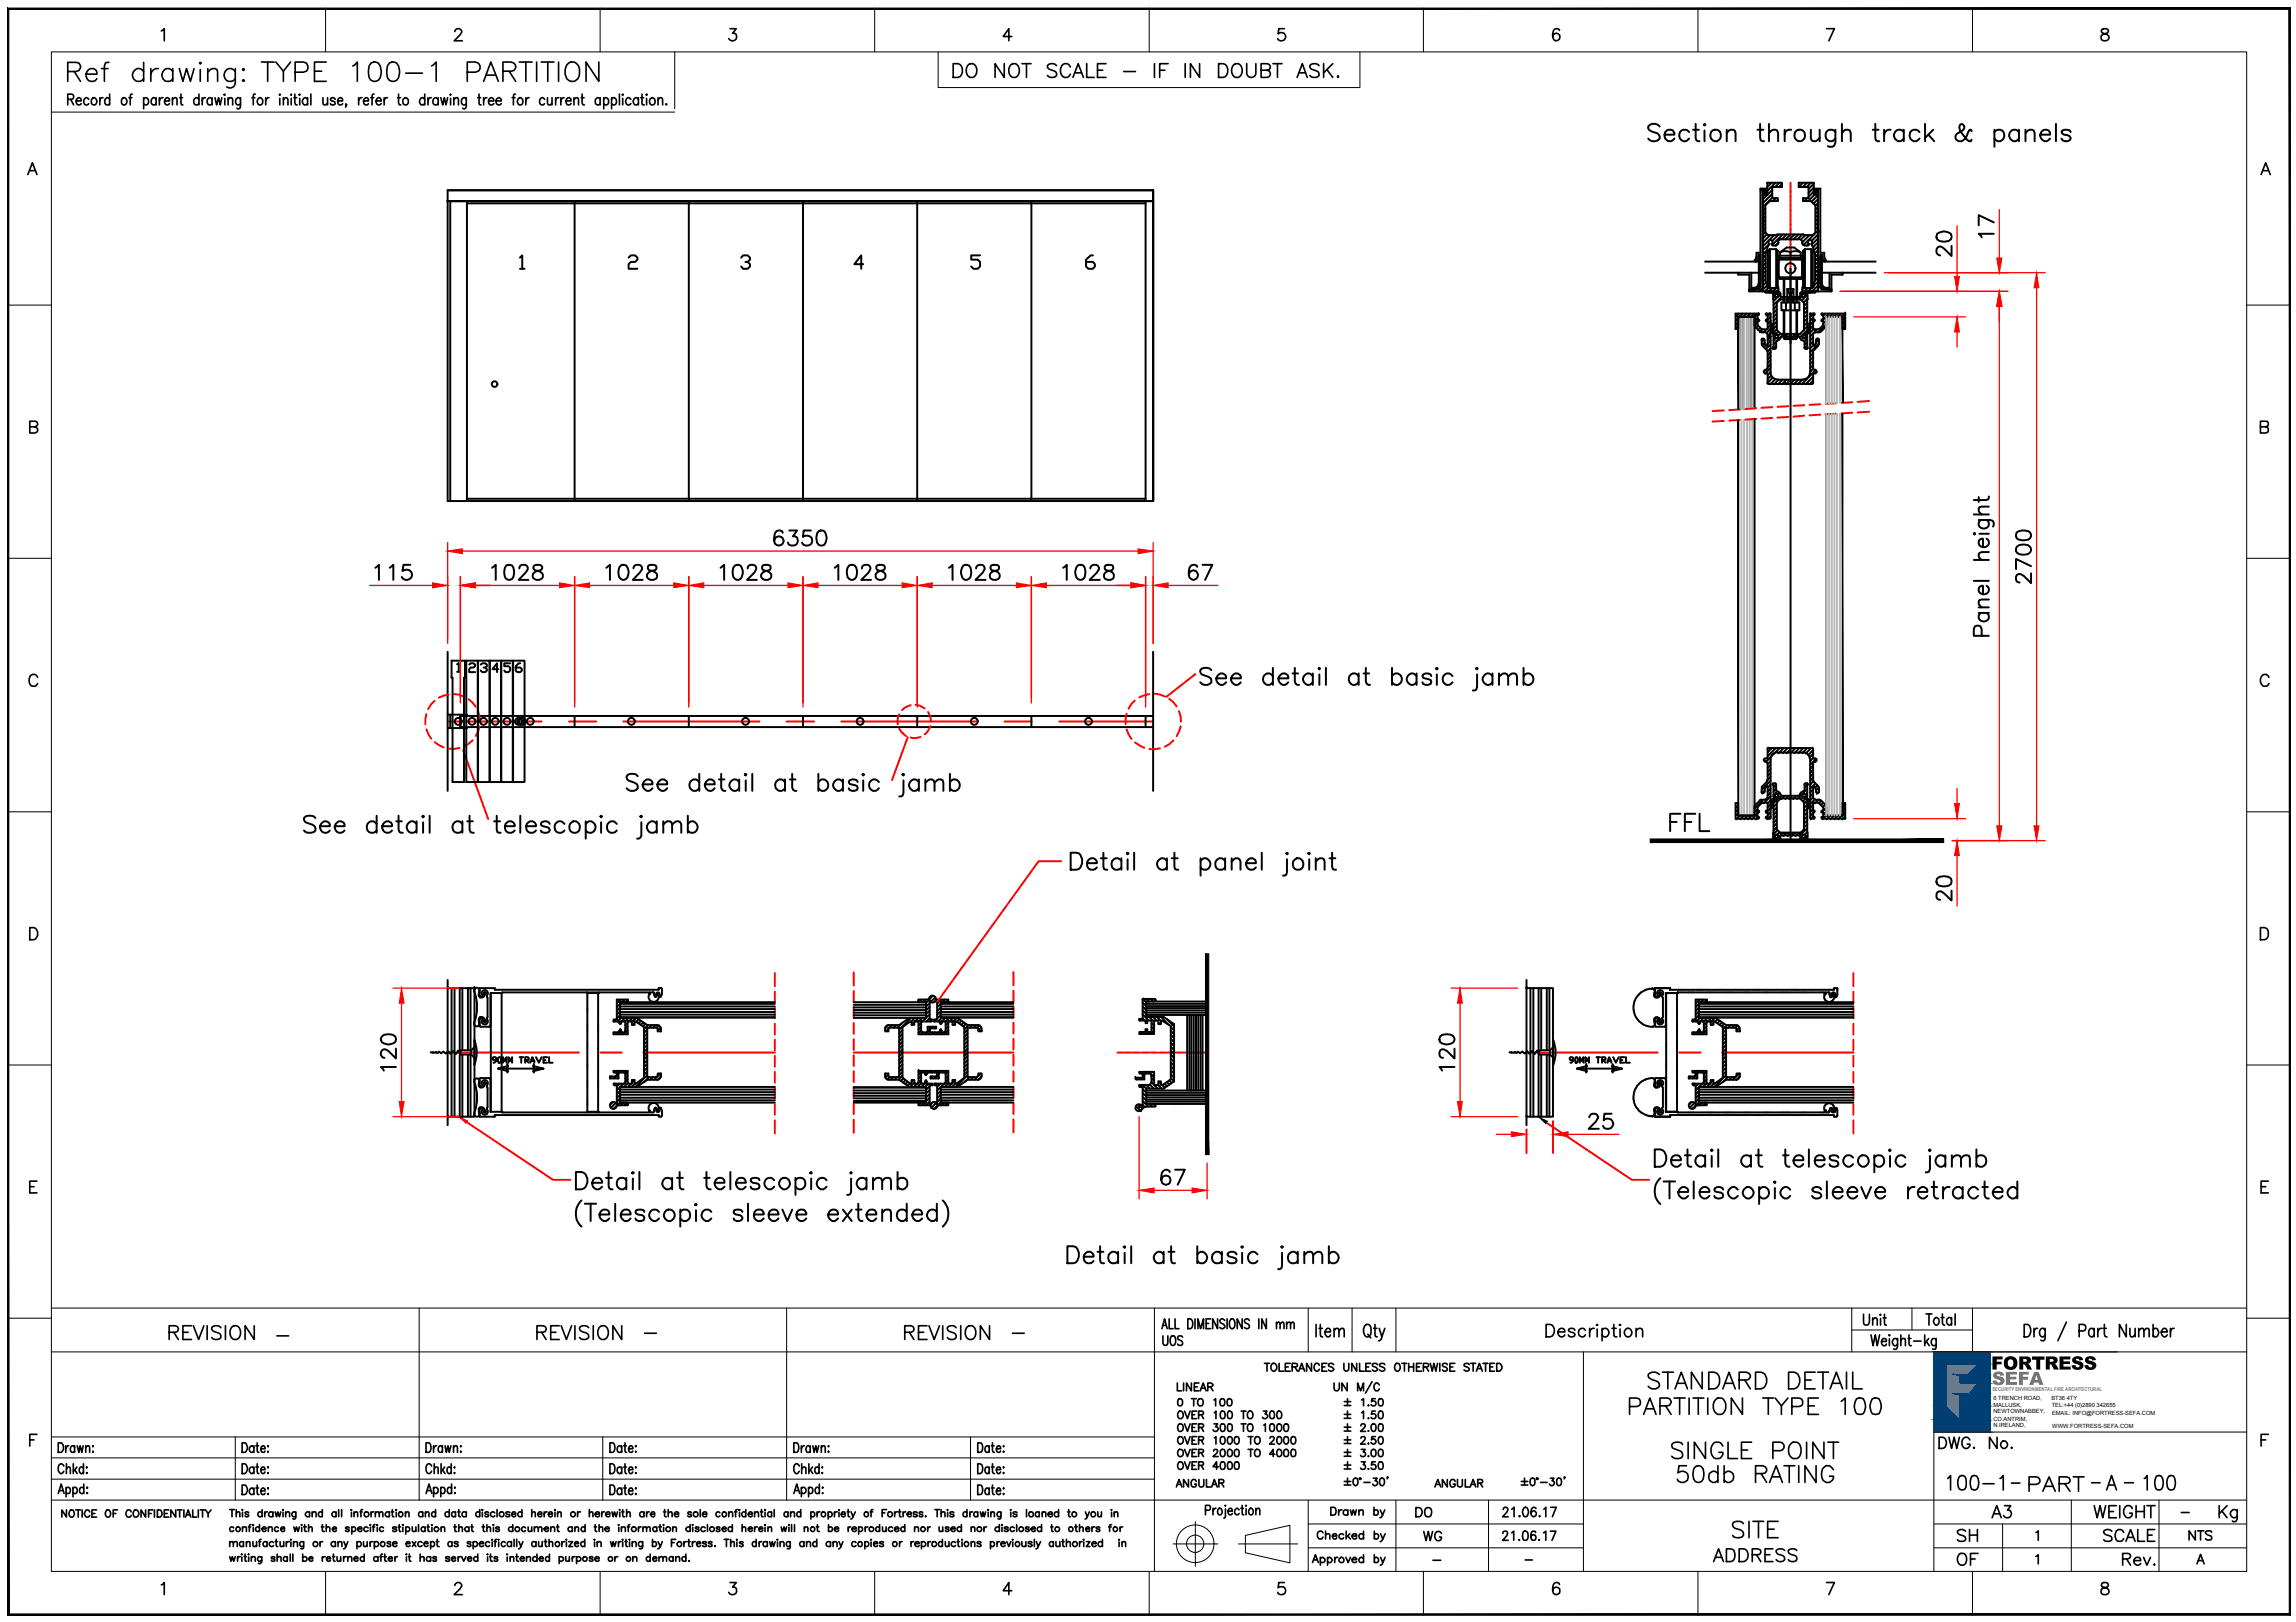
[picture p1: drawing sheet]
<svg xmlns="http://www.w3.org/2000/svg" width="297mm" height="210mm" viewBox="0 0 297 210" stroke-linecap="round" stroke-linejoin="round" font-family="sans-serif">
<defs><g id="words">
<text font-size="5.7" x="32.8" y="11.6">TYPE 100-1 PARTITION</text>
<g font-size="5.3">
<text x="215.2" y="108.7">FFL</text>
<text x="209.9" y="184.2">PARTITION TYPE 100</text>
<text x="212.4" y="181">STANDARD DETAIL</text>
<text x="215.5" y="190.1">SINGLE POINT</text>
<text x="216.3" y="193">50db RATING</text>
<text x="261.8" y="194.4">PART</text>
<text x="223.3" y="200.4">SITE</text>
<text x="286.1" y="198.3">Kg</text>
</g>
<g font-size="4.9">
<text x="251.2" y="194">100-1</text>
<text x="276.6" y="194">100</text>
<text x="252.2" y="203.9">OF</text>
</g>
<g font-size="4.4">
<text x="256.8" y="197.6">A3</text>
<text x="269.9" y="197.6">WEIGHT</text>
<text x="183.4" y="200.7">WG</text>
<text x="252.2" y="200.7">SH</text>
<text x="271.3" y="200.7">SCALE</text>
</g>
<g font-size="4">
<text x="64.2" y="88.2">5</text>
<text x="149.6" y="175.3">UOS</text>
<text x="182.4" y="197.6">DO</text>
<text x="282.2" y="200.4">NTS</text>
<text x="283.3" y="203.6">A</text>
</g>
<g font-size="2.6">
<text x="82.5" y="173.9">-</text>
<text x="130.2" y="173.9">-</text>
<text x="34.9" y="174.3">-</text>
<text x="259.3" y="193.3">-</text>
<text x="269.9" y="193">-</text>
<text x="274.1" y="193">-</text>
<text x="281.2" y="196.8">-</text>
<text x="184.5" y="203.2">-</text>
<text x="196.5" y="203.2">-</text>
</g>
<text font-size="2.4" x="257.6" y="177.2">FRRS</text>
<text font-size="2.4" fill="#767676" x="257.7" y="179.2">SF</text>
<text font-size=".7" fill="#767676" x="257.8" y="179.9">SECURITY ENVIRONMENTAL FIRE ARCHITECTURAL</text>
<g font-size=".7">
<text x="257.9" y="181.1">6 TRENCH ROAD,</text>
<text x="257.9" y="182">MALLUSK,</text>
<text x="257.9" y="182.9">NEWTOWNABBEY,</text>
<text x="257.9" y="183.8">CO.ANTRIM,</text>
<text x="257.9" y="184.7">N.IRELAND,</text>
<text x="265.4" y="181.1">BT36 4TY</text>
<text x="265.4" y="182">TEL:+44 (0)2890 342655</text>
<text x="265.5" y="183.1">EMAIL: INFO@FORTRESS-SEFA.COM</text>
<text x="265.5" y="184.9">WWW.FORTRESS-SEFA.COM</text>
</g>
</g></defs>
<!-- layer: TITLEBLOCK -->
<g fill="none" stroke="#000" stroke-width=".13">
<path d="M6.6 6.7h284.1v196.7h-284.1zM6.6 14.5h80.7M42.1 1v5.7M77.6 1v5.7M87.3 6.7v7.4M113.2 1v5.7M121.4 6.7v4.6h54.5v-4.6M148.7 1v5.7M184.2 1v5.7M219.7 1v5.7M255.2 1v5.7M1 39.5h5.6"/>
<path d="M290.7 39.5h5.6M1 72.2h5.6M290.7 72.2h5.6M1 105.1h5.6M290.7 105.1h5.6M1 137.8h5.6M290.7 137.8h5.6M1 170.6h5.6M6.6 174.9h284.1M6.6 169.3h284.1M54.2 169.3v24.8M101.8 169.3v24.8"/>
<path d="M149.4 169.3v34.1M169.2 169.3v5.6M174.9 169.3v5.6M180.6 169.3v5.6M204.9 174.9v28.5M239.6 169.3v5.6M239.6 172.1h15.6M247.4 169.3v2.8M250.2 174.9v28.5M255.2 169.3v5.6M290.7 170.6h5.6M6.6 194.1h284.1"/>
<path d="M6.6 186h142.8M6.6 188.7h142.8M6.6 191.4h142.8M30.4 186v8.1M78 186v8.1M125.6 186v8.1M151.8 199.8h5.8M154.6 196.9v5.8M160.2 199.8h7.7M161.1 198.7l5.8-1.3v4.9l-5.8-1.4zM169.2 197.2h35.7M169.2 194.1v9.3"/>
<path d="M180.6 194.1v9.3M192.6 194.1v9.3M250.2 197.2h40.5M250.2 185.3h40.5M259.1 197.2v6.2M268 194.1v9.3M279.3 194.1v9.3M42.1 203.4v5.6M77.6 203.4v5.6M113.2 203.4v5.6M148.7 203.4v5.6M169.2 200.3h35.7"/>
<path d="M184.2 203.4v5.6M219.7 203.4v5.6M250.2 200.3h40.5M255.2 203.4v5.6"/>
<circle cx="154.6" cy="199.8" r="2.43"/>
<circle cx="154.6" cy="199.8" r="1.12"/>
</g>
<path d="M1 209h295.3l-.1-.1zM1.1 208.9h295.1l-295.2 .1zM1 1v208l.1-.1zM1 1l.1 .2v207.7zM1 1l.1 .2 295.2-.2zM1.1 1.2l295.2-.2-.1 .2zM296.2 1.2l.1 207.8v-208zM296.2 1.2l.1 207.8-.1-.1z" fill="#000" stroke="#000" stroke-width=".13"/>
<!-- layer: TEXT -->
<g fill="none" stroke="#000" stroke-width=".21">
<path d="M8.8 9.3h1l.4-.2a.65 .65 0 0 0 0-.9l-1.4-.1v2.4M8.8 12.9l.6-.1 .1-.2v-.3l-.2-.1h-.5v1.4M9.1 12.9l.4 .7M9.6 9.3l.8 1.2M9.9 13.1h.6a.31 .31 0 0 0-.2-.4 .31 .31 0 0 0-.4 .2 .44 .44 0 0 0 0 .5 .44 .44 0 0 0 .5 .1l.1-.1M11.1 9.6h1.4a.7 .7 0 0 0-.7-.8 .7 .7 0 0 0-.7 .8 .77 .77 0 0 0 .5 .9 .77 .77 0 0 0 .9-.3M11.5 12.9l-.2-.3a.45 .45 0 0 0-.5 .6 .45 .45 0 0 0 .6 .3l.1-.1M11.9 12.9l.2-.3a.45 .45 0 0 1 .4 .5 .45 .45 0 0 1-.5 .4 .62 .62 0 0 1-.1-.6zM12.9 12.6v1M13.1 8.9h.9M13.3 12.6a.37 .37 0 0 0-.4 .5M14.1 8.1l-.5 .1-.1 .3v2"/>
<path d="M14.2 12.9l-.2-.3a.45 .45 0 0 0-.5 .6 .45 .45 0 0 0 .6 .3l.1-.1M14.2 12.2v1.4M15.7 12.9l.3-.3a.45 .45 0 0 1 .4 .5 .45 .45 0 0 1-.5 .4 .62 .62 0 0 1-.2-.6zM16.7 12.6h.4M17.1 12.2l-.2 .1-.1 .1v1.2M18.6 9.3a.82 .82 0 0 0-1.3-.1 .82 .82 0 0 0 .2 1.2 .78 .78 0 0 0 1.1-.2M18.6 12.9l.2-.3a.45 .45 0 0 1 .4 .6 .45 .45 0 0 1-.5 .3l-.1-.1M18.6 8.1v2.4M18.6 12.6v1.5M19.5 8.9v1.6M20.2 12.9l-.2-.3a.45 .45 0 0 0-.4 .6 .45 .45 0 0 0 .5 .3l.1-.1M20.2 12.6v1"/>
<path d="M20.5 8.9a.85 .85 0 0 0-1 .7M20.6 12.6v1M20.9 4l.4-.3v1.6M21.1 12.6a.43 .43 0 0 0-.5 .5M21.3 13.1h.6a.32 .32 0 0 0-.2-.4 .32 .32 0 0 0-.4 .2 .43 .43 0 0 0 0 .5 .43 .43 0 0 0 .5 .1l.1-.1M22.3 12.9l.3-.3 .3 .1v.9M22.3 12.6v1M22.4 9.3a.79 .79 0 0 0-1.2-.3 .79 .79 0 0 0-.1 1.2 .74 .74 0 0 0 1.3 0M22.4 8.9v1.6M23.2 8.9l.5 1.6 .4-1.6 .5 1.6 .5-1.6M23.2 12.6h.4M23.4 12.2v1.1l.1 .2 .2 .1"/>
<path d="M25.7 12.9l-.1-.2a.44 .44 0 0 0-.6 .3 .44 .44 0 0 0 .4 .6l.3-.2M25.7 12.2v1.4M25.9 8.1l.1 .1-.1 .1-.1-.1zM25.9 9v1.5M26.2 12.6v1M26.6 12.6a.42 .42 0 0 0-.4 .5M26.9 9.3l.6-.4h.3l.3 .1 .1 .3v1.2M26.9 8.9v1.6M27.4 12.9l-.2-.3a.45 .45 0 0 0-.4 .6 .45 .45 0 0 0 .5 .3l.1-.1M27.4 12.6v1M27.8 12.6l.2 1 .3-1 .2 1 .2-1M29.1 12.2v.1h-.1z"/>
<path d="M29.1 12.7v.9M29.5 12.9l.3-.3 .3 .1v.9M29.5 12.6v1M30.4 8.9v1.9a.68 .68 0 0 1-1.1 .4M30.4 9.3a.81 .81 0 0 0-1.1-.3 .81 .81 0 0 0-.2 1.2 .78 .78 0 0 0 1.3 0M31.1 12.6v1.1a.31 .31 0 0 1-.4 .4l-.1-.1M31.1 12.9l-.2-.3a.45 .45 0 0 0-.4 .6 .45 .45 0 0 0 .5 .3l.1-.1M44.8 13.5h-.1v-.1l.1 .3-.1 .2M58.8 4.1v-.1a.52 .52 0 0 1 .6-.3l.2 .1a.32 .32 0 0 1 0 .5l-.8 1h1M60.3 12.6v1.1a.31 .31 0 0 1-.4 .4v-.1M78.1 12.6v1.5M79.1 12.6v1.5"/>
<path d="M81.6 12.9l-.2-.3a.45 .45 0 0 0-.5 .5 .45 .45 0 0 0 .6 .4l.1-.1M82.6 12.9l-.2-.3a.45 .45 0 0 0-.5 .5 .45 .45 0 0 0 .6 .4l.1-.1M82.6 12.6v1M82.9 12.6h.4M83.1 12.2v1.3l.3 .1M83.7 12.2v.1zM83.7 12.7v.9M84.1 12.9l.1-.2a.44 .44 0 0 1 .6 .3 .44 .44 0 0 1-.3 .6h-.2a.46 .46 0 0 1-.2-.7zM85.1 12.9l.3-.3 .3 .1v.9M85.1 12.6v1M86.2 13.4l.1 .1-.1 .1zM94.4 3.7h.9l-.5 .6a.5 .5 0 0 1 .5 .6 .5 .5 0 0 1-.6 .4l-.4-.3"/>
<path d="M123.3 8.2h.6a.95 .95 0 0 1 .6 .9 .95 .95 0 0 1-.6 .9h-.6zM125.2 8.5a.66 .66 0 0 1 .7-.2 .66 .66 0 0 1 .5 .6 .78 .78 0 0 1-.2 .9 .78 .78 0 0 1-.9 .1 1.1 1.1 0 0 1-.1-1.4zM129.9 8.2v1.8l-1.2-1.8v1.8M130.7 8.5a.66 .66 0 0 1 .7-.2 .66 .66 0 0 1 .5 .6 .78 .78 0 0 1-.2 .9 .78 .78 0 0 1-.8 .1 1.1 1.1 0 0 1-.2-1.4zM130.9 4.7h-1.1l.7-1v1.6M132.2 8.2h1.2M132.8 8.2v1.8M136.7 8.5a.78 .78 0 0 0-1.2 0 .45 .45 0 0 0 .3 .5l.6 .2a.43 .43 0 0 1 .3 .3 .43 .43 0 0 1-.2 .4 .82 .82 0 0 1-1-.1M138.5 8.7a.65 .65 0 0 0-.8-.5 .65 .65 0 0 0-.5 .7 .78 .78 0 0 0 .2 .9 .78 .78 0 0 0 .8 .1l.3-.3M138.8 10l.7-1.8 .7 1.8M139.1 9.4h.8M140.6 8.2v1.8h1"/>
<path d="M142 9.1h.7M143.1 8.2h-1.1v1.8h1.1M145.4 9.3h1.5M149.4 8.2v1.8M150 9.1h.7M151.1 8.2h-1.1v1.8M153.3 8.2v1.8M155.2 8.2v1.8l-1.2-1.8v1.8M157.6 8.2h.6a.95 .95 0 0 1 .7 .9 .95 .95 0 0 1-.7 .9h-.6zM159.5 8.5a.66 .66 0 0 1 .8-.2 .66 .66 0 0 1 .4 .6 .78 .78 0 0 1-.2 .9 .78 .78 0 0 1-.8 .1 1.1 1.1 0 0 1-.2-1.4zM161.3 8.2v1.3a.6 .6 0 0 0 .6 .5 .6 .6 0 0 0 .6-.5v-1.3M163.2 9.1l1-.1a.41 .41 0 0 0 0-.7l-1-.1v1.8h.7a.47 .47 0 0 0 .5-.4 .47 .47 0 0 0-.5-.5"/>
<path d="M164.7 8.2h1.2M165.3 8.2v1.8M166.2 3.7h-.8v.7a.55 .55 0 0 1 .8-.1 .55 .55 0 0 1-.1 .9 .55 .55 0 0 1-.8-.2M167.8 10l.7-1.8 .6 1.8M168.1 9.4h.8M170.6 8.5a.78 .78 0 0 0-1.1 0 .45 .45 0 0 0 .3 .5l.5 .2a.43 .43 0 0 1 .3 .3 .43 .43 0 0 1-.1 .4 .82 .82 0 0 1-1-.1M171.2 8.2v1.8M171.7 9l.7 1M172.4 8.2l-1.2 1.2M173 9.9l.1-.1 .1 .1-.1 .1zM201.8 3.9a.44 .44 0 0 0-.5-.2 .44 .44 0 0 0-.3 .3 .94 .94 0 0 0 .3 1.3 .49 .49 0 0 0 .5-.4 .49 .49 0 0 0-.4-.6 .49 .49 0 0 0-.5 .4M236.3 3.7h1l-.7 1.6"/>
<path d="M271.9 3.8v.3l.2 .2a.66 .66 0 0 1 .7 .7 .52 .52 0 0 1-.6 .3 .52 .52 0 0 1-.3-.7l.6-.3a.3 .3 0 0 0 .2-.5l-.2-.1zM3.6 22.6l.6-1.5 .6 1.5M3.9 22.1h.7M292.5 22.6l.6-1.5 .6 1.5M292.7 22.1h.8M3.9 55.2h.6l.3-.1a.37 .37 0 0 0-.1-.5l-.8-.1v1.5h.6l.3-.1a.41 .41 0 0 0 0-.4 .41 .41 0 0 0-.3-.3M292.4 55.2h.7l.3-.1 .1-.3-.2-.2-.9-.1v1.5h.7l.3-.1a.45 .45 0 0 0-.3-.7M4.9 87.7a.56 .56 0 0 0-.7-.4 .56 .56 0 0 0-.4 .6 .68 .68 0 0 0 .1 .7 .68 .68 0 0 0 .8 .2l.2-.3M293.5 87.7a.56 .56 0 0 0-.6-.4 .56 .56 0 0 0-.5 .6 .7 .7 0 0 0 .2 .7 .7 .7 0 0 0 .7 .2l.2-.3M3.9 120h.5a.84 .84 0 0 1 .5 .8 .84 .84 0 0 1-.5 .8h-.5zM292.4 120h.5a.84 .84 0 0 1 .6 .8 .84 .84 0 0 1-.6 .8h-.5zM3.9 153.6h.5"/>
<path d="M4.8 152.9h-.9v1.5h.9M292.5 153.6h.6M293.5 152.9h-1v1.5h1M21.9 172.4l1-.1a.41 .41 0 0 0 0-.7h-1v1.7M22.5 172.4l.6 .9M23.7 172.4h.6M24.8 171.6h-1.1v1.7h1.1M25 171.6l.7 1.7 .7-1.7M26.8 171.6v1.7M28.6 171.8a.78 .78 0 0 0-1.2 0 .45 .45 0 0 0 .3 .5l.5 .2a.43 .43 0 0 1 .4 .3 .43 .43 0 0 1-.2 .5 .82 .82 0 0 1-1-.2M29.2 171.6v1.7M29.9 171.8a.66 .66 0 0 1 .8-.2 .66 .66 0 0 1 .4 .6 .78 .78 0 0 1-.2 .9 .78 .78 0 0 1-.8 .2 1.1 1.1 0 0 1-.2-1.5z"/>
<path d="M32.9 171.6v1.7l-1.2-1.7v1.7M69.5 172.4l1-.1a.41 .41 0 0 0 0-.7h-1v1.7M70.1 172.4l.6 .9M71.2 172.4h.7M72.3 171.6h-1.1v1.7h1.1M72.6 171.6l.7 1.7 .7-1.7M74.4 171.6v1.7M76.2 171.8a.78 .78 0 0 0-1.2 0 .45 .45 0 0 0 .3 .5l.5 .2a.43 .43 0 0 1 .3 .3 .43 .43 0 0 1-.1 .5 .82 .82 0 0 1-1-.2M76.8 171.6v1.7M77.7 171.6a.68 .68 0 0 1 1 .6 .78 .78 0 0 1-.2 .9 .78 .78 0 0 1-.8 .2 1.08 1.08 0 0 1 0-1.7zM80.4 171.6v1.7l-1.1-1.7v1.7M117.1 172.4l1-.1a.41 .41 0 0 0 0-.7h-1v1.7"/>
<path d="M117.6 172.4l.6 .9M118.8 172.4h.7M119.9 171.6h-1.1v1.7h1.1M120.2 171.6l.7 1.7 .6-1.7M122 171.6v1.7M123.7 171.8a.72 .72 0 0 0-1.1 0 .45 .45 0 0 0 .3 .5l.5 .2a.43 .43 0 0 1 .3 .5 .43 .43 0 0 1-.4 .3h-.6l-.1-.2M124.3 171.6v1.7M125.2 171.6a.68 .68 0 0 1 1 .6 .78 .78 0 0 1-.1 .9 .78 .78 0 0 1-.9 .2 1.08 1.08 0 0 1 0-1.7zM128 171.6v1.7l-1.2-1.7v1.7M150.3 171.9l.4-1.2 .3 1.2M151.3 170.7v1.2h.5M152 170.7v1.2h.5"/>
<path d="M152.3 179v1h.6M153.1 179v1M153.7 170.7a.67 .67 0 0 1 .6 .4 .67 .67 0 0 1-.2 .8h-.4zM154.1 179v1l-.6-1v1M154.5 179.5h.4M154.6 170.7v1.2M155 171.9v-1.2l.3 1.2 .4-1.2v1.2M155.1 179h-.6v1h.6M155.3 180l.4-1 .3 1M155.4 179.6h.5M156 171.3h.4M156.3 179.5h.4l.2-.3-.2-.2h-.4v1"/>
<path d="M156.6 179.5l.3 .5M156.6 170.7h-.6v1.2h.6M157.5 170.7v1.2l-.6-1.2v1.2M158.5 170.9a.32 .32 0 0 0-.5-.2 .32 .32 0 0 0-.1 .5l.4 .2a.32 .32 0 0 1 0 .5 .32 .32 0 0 1-.5-.1M158.8 170.7v1.2M159.2 170.8l.1-.1a.63 .63 0 0 1 .4 .9 .32 .32 0 0 1-.5 .3l-.2-.4 .1-.5zM160.7 170.7v1.2l-.6-1.2v1.2M161.6 170.9a.31 .31 0 0 0-.4-.2 .31 .31 0 0 0-.2 .4l.5 .3 .1 .4a.36 .36 0 0 1-.6 0M162.9 170.7v1.2M163.6 176.4h.7M163.8 170.7v1.2l-.6-1.2v1.2M163.9 176.4v1"/>
<path d="M164.6 176.5a.49 .49 0 0 1 .6 .4 .49 .49 0 0 1-.5 .5 .61 .61 0 0 1-.1-.9zM165.1 171.4l.3-.3 .2 .1v.7M165.1 171.1v.8M165.5 176.4v1h.6M165.6 171.4l.3-.3 .2 .1v.7M166.3 176.9h.4M166.5 171.4l.2-.3 .2 .1 .1 .7M166.5 171.1v.8M166.9 176.4h-.6v1h.6M167 171.4l.2-.3 .2 .1v.7M167.2 176.9h.6l.1-.2-.1-.2-.6-.1v1M167.5 176.9l.4 .5"/>
<path d="M168 177.4l.4-1 .4 1M168.2 177.1h.5M169.7 176.4v1l-.7-1v1M170.3 171.4v1.6M170.6 171.9h.5M170.7 176.7l-.1-.2a.48 .48 0 0 0-.6 .2 .48 .48 0 0 0 .1 .6l.2 .1h.2l.2-.2M170.8 171.4l.1 1.5 .2 .1M171 176.9h.4M171.4 172.4h.7v-.3l-.2-.2a.55 .55 0 0 0-.5 .6 .55 .55 0 0 0 .5 .5l.2-.3M171.7 176.4h-.7v1h.7M172.6 176.6a.37 .37 0 0 0-.4-.2 .37 .37 0 0 0-.3 .3l.7 .5a.36 .36 0 0 1-.3 .3 .36 .36 0 0 1-.4-.2M172.6 179v.8a.34 .34 0 0 0 .4 .2 .34 .34 0 0 0 .3-.3v-.7"/>
<path d="M172.6 172.2l.3-.3 .3 .1v1M172.6 171.9v1.1M173.2 172.2l.4-.3 .3 .1v1M173.9 176.4v.8l.2 .2 .4-.1v-.9M174.3 179v1l-.7-1v1M175.5 176.4v1l-.6-1v1M175.6 180v-1l.4 1 .4-1v1M175.9 176.4v1h.6M176.5 171.6l.3-.2a.51 .51 0 0 1 .6 .6 .96 .96 0 0 1-.4 1 .77 .77 0 0 1-.5-1.2zM176.7 176.9h.4M177 172.7l.3 .4M177.3 176.4h-.6v1h.6"/>
<path d="M177.5 178.8l-.8 1.5M177.7 171.9h.4M177.9 171.4v1.5l.3 .1M178.2 176.6a.37 .37 0 0 0-.3-.2 .37 .37 0 0 0-.4 .3l.7 .5a.36 .36 0 0 1-.3 .3 .36 .36 0 0 1-.4-.2M178.4 179.2l-.2-.2a.51 .51 0 0 0-.5 .5 .51 .51 0 0 0 .5 .5l.2-.3M178.4 171.9l.4 1.1 .4-1.1M178.8 173l-.1 .3-.3 .2M179.2 176.6a.37 .37 0 0 0-.4-.2 .37 .37 0 0 0-.3 .3l.1 .1 .5 .2 .1 .3a.41 .41 0 0 1-.7 0M180.6 176.5a.48 .48 0 0 1 .5 .2 .48 .48 0 0 1 0 .6l-.2 .1a.54 .54 0 0 1-.5-.3 .54 .54 0 0 1 .2-.6zM181.4 176.4h.6M181.7 176.4v1M182.2 176.9h.7"/>
<path d="M182.2 176.4v1M182.9 176.4v1M183.3 176.9h.3M183.9 176.4h-.6v1h.6M184.2 176.9h.5l.1-.2v-.2l-.6-.1v1M184.5 176.9l.3 .5M185 176.4l.3 1 .2-1 .3 1 .2-1M186.3 176.4v1M187.2 176.6a.36 .36 0 0 0-.6 0l.1 .2 .4 .1 .1 .3v.1l-.2 .1h-.2l-.2-.1M187.6 176.9h.4M188.2 176.4h-.6v1h.6M190.1 176.6a.37 .37 0 0 0-.4-.2 .37 .37 0 0 0-.3 .3l.6 .3 .1 .3a.41 .41 0 0 1-.7 0"/>
<path d="M190.2 176.4h.7M190.6 176.4v1M191 177.4l.4-1 .4 1M191.1 177.1h.5M191.9 176.4h.6M192.2 176.4v1M192.7 176.9h.4M193.3 176.4h-.6v1h.6M193.6 176.4h.4a.54 .54 0 0 1 .3 .5 .54 .54 0 0 1-.3 .5h-.4zM200 171.4h.5a.85 .85 0 0 1 .6 .8 .85 .85 0 0 1-.6 .8h-.5zM201.5 172.4h.9a.45 .45 0 0 0-.4-.5 .45 .45 0 0 0-.5 .5 .49 .49 0 0 0 .3 .6 .49 .49 0 0 0 .6-.3M203.8 172.2a.47 .47 0 0 0-.5-.3 .47 .47 0 0 0-.4 .3l.3 .2 .5 .1 .1 .2a.47 .47 0 0 1-.5 .3 .47 .47 0 0 1-.4-.3"/>
<path d="M205.1 172.2a.53 .53 0 0 0-.9 0 .53 .53 0 0 0 .4 .8h.2l.3-.3M205.7 171.9v1.1M206.2 171.9a.5 .5 0 0 0-.5 .5M206.6 171.4l.1 .1h-.1h-.1zM206.6 172v1M207.3 172.2a.53 .53 0 0 1 .8-.1 .53 .53 0 0 1-.2 .8 .44 .44 0 0 1-.6-.2M207.3 171.9v1.6M208.5 171.9h.6M208.8 171.4v1.5l.4 .1M209.6 171.4l.1 .1h-.1h-.1zM209.6 172v1M210.4 172a.53 .53 0 0 1 .7 .5 .53 .53 0 0 1-.7 .4 .61 .61 0 0 1 0-.9z"/>
<path d="M211.7 172.2l.3-.3 .4 .1 .1 1M211.7 171.9v1.1M241.1 170.1v1.2a.39 .39 0 0 0 .5 .2 .39 .39 0 0 0 .3-.4v-1M242.1 172.7l.2 1.4 .3-1.4 .3 1.4 .3-1.4M242.3 170.8l.2-.3 .3 .1 .1 .9M242.3 170.5v1M243.3 170.1v.1zM243.3 170.6v.9M243.4 173.6h.7l-.1-.3a.44 .44 0 0 0-.6 .4 .44 .44 0 0 0 .6 .4l.1-.2M243.6 170.5h.4M243.8 170.1v1.1v.2l.3 .1M244.4 172.7l.1 .1-.1 .1z"/>
<path d="M244.4 173.3v.8M245.5 173.2v1.1l-.1 .3h-.4M245.5 173.4l-.2-.2a.45 .45 0 0 0-.5 .5 .45 .45 0 0 0 .6 .4l.1-.2M245.9 173.5l.3-.3 .3 .1v.8M245.9 172.7v1.4M246.8 173.2h.4M247 172.7v1.2l.1 .2h.2M247.6 173.6h.9M249 172.7v1.4M249.2 170h.7M249.2 173.6l.4 .5M249.5 173.2l-.5 .7"/>
<path d="M249.6 170v1.5M250.3 170.6l.1-.1a.49 .49 0 0 1 .5 .5 .49 .49 0 0 1-.5 .5l-.1-.1a.55 .55 0 0 1 0-.8zM250.5 173.2l-.1 1.3-.1 .1h-.3M250.5 173.4l-.1-.1a.44 .44 0 0 0-.6 .4 .44 .44 0 0 0 .6 .4l.1-.2M251.1 170.5h.4M251.3 170v1.2l.1 .2 .2 .1M252.5 170.7l-.2-.2a.49 .49 0 0 0-.5 .5 .49 .49 0 0 0 .5 .5l.2-.2M252.5 170.5v1M252.9 170v1.5M261.9 171.4h.4a.95 .95 0 0 1 0 1.6h-.4zM263.1 171.9v1.1M263.6 171.9a.43 .43 0 0 0-.5 .5"/>
<path d="M264.6 171.9l-.1 1.5-.1 .1-.4-.1M264.6 172.2l-.2-.3a.55 .55 0 0 0-.5 .6 .55 .55 0 0 0 .5 .5l.2-.3M267.3 171.1l-1.1 2.4M269 172.2h.5a.45 .45 0 0 0 .3-.4 .45 .45 0 0 0-.3-.4h-.5v1.6M270.9 172.2l-.2-.3a.56 .56 0 0 0-.5 .6 .56 .56 0 0 0 .5 .5l.2-.3M270.9 171.9v1.1M271.4 171.9v1.1M271.9 171.9a.49 .49 0 0 0-.5 .5M272.1 171.9h.4M272.2 171.4v1.3l.1 .2 .3 .1M275.1 171.4v1.6l-.9-1.6v1.6M275.5 171.9l.1 1 .3 .1 .3-.3"/>
<path d="M276.2 171.9v1.1M276.7 172.2l.3-.3 .3 .1 .1 1M276.7 171.9v1.1M277.4 172.2l.3-.3 .3 .1v1M278.6 172.2l.2-.3a.55 .55 0 0 1 .5 .6 .55 .55 0 0 1-.5 .5l-.2-.3M278.6 171.4v1.6M279.6 172.4h.8v-.2a.34 .34 0 0 0-.2-.3 .34 .34 0 0 0-.4 .1 .57 .57 0 0 0-.2 .6 .57 .57 0 0 0 .5 .4l.3-.3M280.8 171.9v1.1M281.3 171.9a.43 .43 0 0 0-.5 .5M3.9 186.3h.5M4.8 185.6h-.9v1.5M7.5 193.3l.4-1.2 .4 1.2"/>
<path d="M7.5 186.7a.66 .66 0 0 1 .7 .4 .66 .66 0 0 1-.2 .8h-.5zM7.7 192.9h.5M8.3 189.7a.37 .37 0 0 0-.5-.3 .37 .37 0 0 0-.3 .5 .58 .58 0 0 0 .5 .8l.3-.3M8.5 187.1v.8M8.6 192.6a.27 .27 0 0 1 .2-.1 .27 .27 0 0 1 .3 .1v.2a.33 .33 0 0 1-.1 .4 .33 .33 0 0 1-.4 0v-.1M8.6 192.5v1.2M8.6 190.1l.2-.2h.3v.8M8.6 195.4v.9l-.6-.9v.9M8.6 189.4v1.3M8.9 187.1h-.1l-.3 .4M9.1 195.4a.46 .46 0 0 1 .5 .3 .46 .46 0 0 1-.1 .5l-.1 .1a.46 .46 0 0 1-.5-.3 .46 .46 0 0 1 .2-.6zM9.4 192.6l.1-.1a.4 .4 0 0 1 .5 .3 .4 .4 0 0 1-.2 .5h-.2l-.2-.2"/>
<path d="M9.4 192.5v1.2M9.5 189.4v1.3M9.7 187.3l-.2-.2a.43 .43 0 0 0-.4 .4 .43 .43 0 0 0 .4 .4l.2-.1M9.7 190.2l.3 .5M9.7 187.1v.8M9.8 195.4h.6M9.9 189.9l-.4 .5M10 187.1l.2 .8 .2-.8 .2 .8 .2-.8M10.1 195.4v.9M10.6 195.4v.9M10.8 190l-.1-.1a.42 .42 0 0 0-.5 .3 .42 .42 0 0 0 .3 .5h.1l.2-.2M10.8 189.4v1.3"/>
<path d="M10.8 192.6a.27 .27 0 0 0-.2-.1 .27 .27 0 0 0-.3 .1v.2a.33 .33 0 0 0 .1 .4 .33 .33 0 0 0 .4 0v-.1M10.8 192.1v1.2M11.1 187.4l.2-.3 .3 .1v.7M11.1 187.1v.8M11.2 189.9h.1l-.1 .1zM11.2 190.6h.1l-.1 .1zM11.2 192.5h.1v.1zM11.2 193.2h.1zM11.6 195.7a.3 .3 0 0 0-.3-.3 .3 .3 0 0 0-.3 .3 .38 .38 0 0 0 0 .5 .38 .38 0 0 0 .6-.1M11.9 195.9h.4M12 187.1v.1zM12 187.8v.1z"/>
<path d="M12.5 195.4h-.6v.9h.6M13.8 195.4a.46 .46 0 0 1 .5 .3 .46 .46 0 0 1-.1 .5l-.1 .1a.46 .46 0 0 1-.5-.3 .46 .46 0 0 1 .2-.6zM14.6 195.9h.4M15.2 195.4h-.6v.9M17 195.7l-.2-.3a.46 .46 0 0 0-.5 .2 .46 .46 0 0 0 .1 .6l.2 .1h.2l.2-.2M17.4 195.4a.44 .44 0 0 1 .6 .5 .44 .44 0 0 1-.6 .4l-.2-.3zM18.8 195.4v.9l-.6-.9v.9M19.2 195.9h.4M19.8 195.4h-.6v.9M20 195.4v.9M20.4 195.4a.49 .49 0 0 1 .5 .3 .49 .49 0 0 1-.2 .6h-.3zM21.3 195.9h.3"/>
<path d="M21.8 195.4h-.5v.9h.5M22.7 195.4v.9l-.6-.9v.9M22.9 195.4h.6M23.2 195.4v.9M23.8 195.4v.9M24 196.3l.3-.9 .4 .9M24.1 196h.5M24.9 195.4v.9h.5M25.7 195.4v.9M25.9 195.4h.6M26.2 195.4v.9M26.6 195.4l.3 .5v.4"/>
<path d="M27.3 195.4l-.4 .5M29.7 199.7l.2-.2h.2l.1 .6M29.7 195.4h.6M29.7 199.5v.6M30 195.4v.9M30.2 199.7a.34 .34 0 0 1 .4-.2l.1 .6M30.2 197.7a.28 .28 0 0 0-.4 0 .28 .28 0 0 0 0 .4 .28 .28 0 0 0 .4 0M30.6 195.9l.2-.2h.2v.6M30.6 195.4v.9M31.3 186.7h.4a.71 .71 0 0 1 0 1.2h-.4zM31.3 189.4a.64 .64 0 0 1 .7 .7 .64 .64 0 0 1-.7 .6zM31.3 192.2h.4a.71 .71 0 0 1 0 1.2h-.4z"/>
<path d="M31.3 195.4h.1M31.4 197.8a.34 .34 0 0 1 .4-.2l.1 .6M31.4 195.7v.6M31.4 197.6v.6M31.5 199.6a.29 .29 0 0 0-.4 0 .29 .29 0 0 0 0 .4 .29 .29 0 0 0 .4 0M31.5 199.5v.6M31.9 199.7l.2-.2h.2v.6M31.9 199.5v.6M32.1 197.6h.3M32.2 195.8l-.2-.1-.3 .1 .1 .1 .3 .1v.2l-.2 .1-.2-.1M32.5 197.3h-.2v.2v.7M32.7 199.5l.1 .6h.2l.2-.1"/>
<path d="M32.8 197.3v.1zM32.8 197.6v.6M32.9 187.3l-.3-.2a.41 .41 0 0 0-.4 .4 .41 .41 0 0 0 .5 .4l.2-.1M32.9 190a.36 .36 0 0 0-.6 0 .36 .36 0 0 0 0 .5l.2 .2h.1l.3-.2M32.9 192.8l-.3-.2a.41 .41 0 0 0-.4 .4 .41 .41 0 0 0 .5 .4l.2-.2M32.9 187.1v.8M32.9 189.9v.8M32.9 192.6v.8M33.1 187.1h.3M33.1 189.9h.3M33.1 192.6h.3M33.2 199.5v.6"/>
<path d="M33.3 186.7v1v.2h.2M33.3 189.4v1v.2l.2 .1M33.3 192.2v1v.2h.2M33.4 199.5h.3M33.6 197.7a.28 .28 0 0 0-.4 0 .28 .28 0 0 0 0 .4 .28 .28 0 0 0 .4 0M33.6 197.3v.9M33.7 187.5h.6l-.2-.4a.43 .43 0 0 0-.4 .4 .43 .43 0 0 0 .4 .4l.2-.1M33.7 190.2h.6l-.1-.2a.24 .24 0 0 0-.3-.1l-.2 .4a.36 .36 0 0 0 .4 .4l.2-.2M33.7 192.9h.6l-.2-.3a.43 .43 0 0 0-.4 .4 .43 .43 0 0 0 .4 .4l.2-.2M33.8 199.2h-.2v.2v.7M33.9 195.8a.31 .31 0 0 0-.4-.1 .31 .31 0 0 0 0 .5 .31 .31 0 0 0 .4 0M33.9 197.9h.5a.28 .28 0 0 0-.3-.3 .28 .28 0 0 0-.2 .3 .28 .28 0 0 0 .2 .3l.3-.1"/>
<path d="M33.9 195.4v.9M34.2 195.7v.6M34.5 199.6a.29 .29 0 0 0-.4 0 .29 .29 0 0 0 0 .4 .29 .29 0 0 0 .4 0M34.5 199.5v.6M34.6 195.7h-.2l-.2 .2M34.6 189.9h.1v.1zM34.6 190.6h.1v.1zM34.7 187.1v.1zM34.7 187.8v.1zM34.7 192.6v.1zM34.7 193.3v.1zM34.7 197.8a.32 .32 0 0 1 .5-.2v.6"/>
<path d="M34.7 197.6v.6M35.3 195.8a.31 .31 0 0 0-.4-.1 .31 .31 0 0 0 0 .5 .31 .31 0 0 0 .4 0M35.3 195.7v.6M35.4 199.6a.31 .31 0 0 0-.5 0 .31 .31 0 0 0 0 .4 .31 .31 0 0 0 .5 0M35.6 195.7l.2 .6 .1-.6 .3 .6 .1-.6M35.6 199.5h.3M35.7 199.2v.8l.1 .1h.1M36 197.7a.28 .28 0 0 0-.4 0 .28 .28 0 0 0 0 .4 .28 .28 0 0 0 .4 0M36.2 199.5l.1 .6h.2l.2-.1M36.3 197.9h.5a.28 .28 0 0 0-.3-.3 .28 .28 0 0 0-.2 .3 .28 .28 0 0 0 .2 .3l.3-.1M36.6 195.4h.1M36.6 195.7v.6"/>
<path d="M36.7 199.5v.6M37 195.9l.2-.2h.2l.1 .6M37 195.7v.6M37 199.5v.6M37.4 199.5a.3 .3 0 0 0-.4 .3M37.6 199.2v.1zM37.6 199.5v.6M38 199.7a.32 .32 0 0 1 .4-.2l.1 .6M38 199.5v.6M38 197.6l.2 .6 .2-.6 .2 .6 .1-.6M38.3 195.7l-.1 .8-.1 .1-.2-.1M38.3 195.8l-.1-.1a.3 .3 0 0 0-.4 .1 .3 .3 0 0 0 .1 .4 .3 .3 0 0 0 .4 0"/>
<path d="M39 197.3v.1zM39 197.6v.6M39.3 199.5l-.1 .8-.1 .1h-.2M39.3 199.6a.29 .29 0 0 0-.4 0 .29 .29 0 0 0 0 .4 .29 .29 0 0 0 .4 0M39.3 197.6h.3M39.4 197.3v.7l.1 .1 .2 .1M39.9 197.8l.2-.2h.2l.1 .6M39.9 197.3v.9M40 195.8v-.1a.32 .32 0 0 0-.5 .2 .32 .32 0 0 0 .3 .4l.2-.1M40 195.7v.6M40.4 195.9l.2-.2h.3v.6M40.4 195.7v.6"/>
<path d="M41.4 199.5v.6M41.6 197.6h.3M41.7 195.8l-.1-.1a.3 .3 0 0 0-.4 .1 .3 .3 0 0 0 .1 .4 .3 .3 0 0 0 .4 0M41.7 197.3v.7v.1l.3 .1M41.7 195.4v.9M41.7 199.5h-.2l-.1 .3M42.2 197.8l.2-.2h.2l.1 .6M42.2 197.3v.9M43 197.9h.5a.28 .28 0 0 0-.3-.3 .28 .28 0 0 0-.2 .3 .28 .28 0 0 0 .2 .3l.3-.1M43.4 199.6a.31 .31 0 0 0-.5 0 .31 .31 0 0 0 0 .4 .31 .31 0 0 0 .5 0M43.4 199.5v.6M43.5 195.8l-.1-.1a.32 .32 0 0 0-.4 .2 .32 .32 0 0 0 .2 .4l.3-.1"/>
<path d="M43.5 195.7v.6M43.7 199.7a.32 .32 0 0 1 .5-.2v.6M43.7 199.5v.6M43.8 195.4v.9M44.2 195.4v.9M44.5 199.5l.2 .6 .3-.6M45.2 197.7l-.2-.1h-.3v.2l.4 .1 .1 .2-.2 .1-.3-.1M45.4 195.4h.1M45.5 195.7v.6M45.5 197.7a.28 .28 0 0 1 .4 0 .28 .28 0 0 1 0 .4 .28 .28 0 0 1-.4 0M45.5 197.6v.9M45.8 195.9l.2-.2h.2l.1 .6"/>
<path d="M45.8 195.7v.6M46.2 199.6a.31 .31 0 0 1 .4 0 .31 .31 0 0 1 0 .4 .31 .31 0 0 1-.4 0M46.2 199.5v.9M46.3 197.9h.5v-.1a.3 .3 0 0 0-.4-.1 .3 .3 0 0 0 0 .4 .3 .3 0 0 0 .4 0M46.6 195.7h.3M46.9 195.4h-.2v.1v.8M47 199.5l.1 .6h.2l.2-.1M47.5 199.5v.6M47.6 197.7a.3 .3 0 0 0-.4 0 .3 .3 0 0 0 0 .4 .3 .3 0 0 0 .4 0M47.9 197.3h.1zM47.9 199.5v.6M47.9 197.6v.6"/>
<path d="M48 195.7v.6M48.2 197.6h.3M48.2 199.5h-.2l-.1 .3M48.3 195.7h-.2l-.1 .2M48.4 199.6a.31 .31 0 0 1 .5 0 .31 .31 0 0 1 0 .4 .31 .31 0 0 1-.5 0M48.4 199.5v.9M48.5 197.3h-.2v.2v.7M48.6 195.9l.1-.2h.3l.1 .6M48.6 195.7v.6M48.8 197.3v.1zM48.8 197.6v.6M49.1 195.9l.2-.2h.2v.6"/>
<path d="M49.6 197.7a.28 .28 0 0 0-.4 0 .28 .28 0 0 0 0 .4 .28 .28 0 0 0 .4 0M50.4 195.8l-.1-.1a.32 .32 0 0 0-.4 .2 .32 .32 0 0 0 .2 .4l.3-.1M50.4 195.7v.6M50.5 199.6l-.1-.1-.3 .1 .4 .3v.2h-.3l-.1-.1M50.6 195.7h.3M50.8 195.4v.7v.1l.2 .1M50.8 199.8h.6a.31 .31 0 0 0-.4-.3 .31 .31 0 0 0-.3 .4 .31 .31 0 0 0 .4 .2l.3-.1M51.2 195.4h.1zM51.3 195.7v.6M51.3 197.7a.3 .3 0 0 0-.5 0l.5 .2v.2a.3 .3 0 0 1-.5 0M51.5 197.6h.3M51.6 197.3v.7l.1 .1 .2 .1"/>
<path d="M52.1 197.3h.1l-.1 .1zM52.1 197.6v.6M52.5 195.9l.2-.2h.2v.6M52.5 195.7v.6M52.5 197.7a.28 .28 0 0 1 .4 0 .28 .28 0 0 1 0 .4 .28 .28 0 0 1-.4 0M52.5 197.6v.9M52.5 199.8h.5a.29 .29 0 0 0-.4-.3 .29 .29 0 0 0 0 .5l.1 .1 .3-.1M53.3 197.6l.1 .5 .2 .1 .2-.2M53.3 199.5l.5 .6M53.8 197.6v.6M53.8 199.5l-.5 .6M54.1 197.3v.9"/>
<path d="M54.6 199.6a.31 .31 0 0 0-.4 0 .31 .31 0 0 0 0 .4 .31 .31 0 0 0 .4 0M54.7 195.8a.31 .31 0 0 0-.5-.1 .31 .31 0 0 0 0 .5 .31 .31 0 0 0 .5 0M54.7 195.7v.6M54.9 199.8h.5a.29 .29 0 0 0-.4-.3 .29 .29 0 0 0-.1 .5l.2 .1 .3-.1M55 197.7a.28 .28 0 0 0-.4 0 .28 .28 0 0 0 0 .4 .28 .28 0 0 0 .4 0M55 197.6v.6M55 195.9l.2-.2h.3v.6M55 195.7v.6M55.1 193.3l.4-1.2 .4 1.2M55.1 186.7h.4a.76 .76 0 0 1 0 1.2h-.4zM55.2 197.6h.3M55.2 192.9h.5"/>
<path d="M55.4 197.3v.7v.1l.2 .1M55.7 199.6a.29 .29 0 0 1 .4 0 .29 .29 0 0 1 0 .4 .29 .29 0 0 1-.4 0M55.7 199.5v.9M55.8 197.3h.1zM55.8 189.7a.37 .37 0 0 0-.4-.3 .37 .37 0 0 0-.3 .5l.1 .5a.34 .34 0 0 0 .3 .3 .34 .34 0 0 0 .3-.3M55.9 197.6v.6M56.1 192.6a.38 .38 0 0 1 .6 .2 .38 .38 0 0 1-.4 .5l-.2-.2M56.1 187.1v.8M56.1 192.5v1.2M56.2 190.1l.2-.2h.2l.1 .8M56.2 189.4v1.3M56.3 195.8v-.1a.3 .3 0 0 0-.4 .1 .3 .3 0 0 0 0 .4 .3 .3 0 0 0 .4 0"/>
<path d="M56.3 195.4v.9M56.4 199.5h.4M56.5 187.1l-.2 .1-.2 .3M56.6 199.2v.8v.1h.2M57 192.6a.27 .27 0 0 1 .3-.1 .27 .27 0 0 1 .2 .1l.1 .2a.33 .33 0 0 1-.1 .4 .33 .33 0 0 1-.4 0l-.1-.1M57 192.5v1.2M57.1 197.8l.2-.2h.2v.6M57.1 189.4v1.3M57.1 197.6v.6M57.2 187.3l-.1-.2a.43 .43 0 0 0-.4 .4 .43 .43 0 0 0 .4 .4l.1-.1M57.2 190.2l.4 .5M57.2 187.1v.8"/>
<path d="M57.5 189.9l-.4 .5M57.6 187.1l.1 .8 .3-.8 .1 .8 .2-.8M58.1 195.8a.31 .31 0 0 0-.4-.1 .31 .31 0 0 0 0 .5 .31 .31 0 0 0 .4 0M58.1 195.4v.9M58.4 190l-.1-.1a.42 .42 0 0 0-.5 .3 .42 .42 0 0 0 .2 .5h.2l.2-.2M58.4 189.4v1.3M58.4 192.6l-.1-.1a.4 .4 0 0 0-.5 .3 .4 .4 0 0 0 .3 .5h.2l.1-.2M58.4 192.1v1.2M58.5 199.6a.29 .29 0 0 0-.5 0 .29 .29 0 0 0 0 .4 .29 .29 0 0 0 .5 0M58.5 199.5v.6M58.7 187.4l.2-.3 .2 .1 .1 .7M58.7 187.1v.8"/>
<path d="M58.7 197.6h.4M58.8 189.9v.1zM58.8 190.6v.1zM58.8 192.5h.1l-.1 .1zM58.8 193.2h.1zM58.8 197.3v.7l.1 .1 .2 .1M58.9 195.8l-.1-.1a.3 .3 0 0 0-.3 .1 .3 .3 0 0 0 0 .4 .3 .3 0 0 0 .4 0M58.9 195.7v.6M59.2 195.7h.3M59.3 199.6a.3 .3 0 0 0-.5 0l.3 .2 .2 .2a.3 .3 0 0 1-.5 0M59.4 195.4v.7v.1l.2 .1M59.4 197.8l.2-.2h.2v.6"/>
<path d="M59.4 197.3v.9M59.6 187.1v.1zM59.6 187.8v.1zM60.3 195.8a.31 .31 0 0 0-.4-.1 .31 .31 0 0 0 0 .5 .31 .31 0 0 0 .4 0M60.3 195.7v.6M60.7 197.7a.3 .3 0 0 0-.5 0 .3 .3 0 0 0 0 .4 .3 .3 0 0 0 .5 0M60.7 197.6v.6M60.9 199.6l-.2-.1-.2 .1 .4 .3v.2h-.3l-.1-.1M60.9 197.6h.3M61 197.3v.7l.1 .1 .2 .1M61.2 199.6a.31 .31 0 0 1 .5 0 .31 .31 0 0 1 0 .4 .31 .31 0 0 1-.5 0M61.2 199.5v.9"/>
<path d="M62 199.8h.6a.32 .32 0 0 0-.6-.2 .31 .31 0 0 0 .2 .5l.4-.1M62.1 195.8l-.1-.1a.3 .3 0 0 0-.4 .1 .3 .3 0 0 0 .1 .4 .3 .3 0 0 0 .4 0M62.1 195.4v.9M62.4 197.6h.3M62.4 195.4h.1h-.1zM62.4 195.7v.6M62.5 197.3v.7l.1 .1 .1 .1M63 197.8l.2-.2h.2l.1 .6M63 197.3v.9M63.2 195.8l-.2-.1h-.2v.2l.4 .1v.2l-.2 .1-.3-.1M63.3 199.6a.29 .29 0 0 0-.4 0 .29 .29 0 0 0 0 .4 .29 .29 0 0 0 .4 0M63.7 199.2v.1z"/>
<path d="M63.7 199.5v.6M63.8 197.3v.1zM63.8 197.6v.6M63.9 199.5h.3M64 195.8a.31 .31 0 0 0-.4-.1 .31 .31 0 0 0 0 .5 .31 .31 0 0 0 .4 0M64.3 199.2h-.2v.2v.7M64.3 195.4v.9M64.5 199.2v.1zM64.5 199.5v.6M64.6 197.7l-.2-.1h-.2v.2l.4 .1v.2l-.2 .1-.3-.1M65.4 199.6a.29 .29 0 0 0-.5 0 .29 .29 0 0 0 0 .4 .29 .29 0 0 0 .5 0M66 195.8l-.1-.1a.33 .33 0 0 0-.5 .1l.1 .1 .4 .1v.2a.33 .33 0 0 1-.5 0"/>
<path d="M66.2 199.6a.31 .31 0 0 0-.5 0 .31 .31 0 0 0 0 .4 .31 .31 0 0 0 .5 0M66.2 199.5v.6M66.2 195.9h.5l-.1-.2a.3 .3 0 0 0-.4 .1 .3 .3 0 0 0 .1 .4 .3 .3 0 0 0 .4 0M66.3 197.7a.3 .3 0 0 0-.4 0 .3 .3 0 0 0 0 .4 .3 .3 0 0 0 .4 0M66.3 197.3v.9M66.5 199.2v.9M66.8 199.2v.9M67.1 199.5l.3 .6 .2-.6M67.5 195.8l-.1-.1a.32 .32 0 0 0-.4 .2 .32 .32 0 0 0 .2 .4l.3-.1M67.5 195.4v.9M68 197.7a.28 .28 0 0 0-.4 0 .28 .28 0 0 0 0 .4 .28 .28 0 0 0 .4 0M68.3 197.6l.1 .5 .2 .1 .2-.2"/>
<path d="M68.8 195.9l.2-.2h.2l.1 .6M68.8 195.4v.9M68.8 197.6v.6M69.1 197.8a.34 .34 0 0 1 .5-.2v.6M69.1 197.6v.6M69.3 199.6a.31 .31 0 0 0-.4 0 .31 .31 0 0 0 0 .4 .31 .31 0 0 0 .4 0M69.3 199.5v.6M69.6 195.9h.5l-.1-.2a.3 .3 0 0 0-.4 .1 .3 .3 0 0 0 .1 .4 .3 .3 0 0 0 .4 0M69.6 197.8l.3-.2h.2v.6M69.7 199.5v.6h.2l.2-.1M70.1 199.5v.6M70.4 197.9h.6a.28 .28 0 0 0-.4-.3 .28 .28 0 0 0-.2 .3 .28 .28 0 0 0 .3 .3l.3-.1"/>
<path d="M70.4 195.7v.6M70.4 199.5h.3M70.6 199.2v.8v.1h.2M70.8 195.7a.34 .34 0 0 0-.4 .2M71 195.9h.5l-.1-.2a.3 .3 0 0 0-.4 .1 .3 .3 0 0 0 .1 .4 .3 .3 0 0 0 .4 0M71 199.7l.2-.2h.3v.6M71 199.2v.9M71.2 197.8a.32 .32 0 0 1 .5-.2l.1 .6M71.2 197.6v.6M71.8 195.4h.1M71.8 195.7v.6M72 197.6h.3"/>
<path d="M72.1 195.9l.2-.2h.3v.6M72.1 197.3v.7l.1 .1 .1 .1M72.1 195.7v.6M72.7 199.5v.6M73.1 199.5h-.2l-.2 .3M73.3 199.2v.1zM73.3 199.5v.6M73.6 199.5h.5l-.5 .6h.5M74 197.7a.3 .3 0 0 0-.4 0 .3 .3 0 0 0 0 .4 .3 .3 0 0 0 .4 0M74 197.6v.6M74.3 199.8h.5a.29 .29 0 0 0-.4-.3 .29 .29 0 0 0 0 .5l.1 .1 .3-.1M74.4 197.8l.2-.2h.2v.6"/>
<path d="M74.4 197.6v.6M74.7 195.7v.6M75.1 195.7a.3 .3 0 0 0-.4 .2M75.6 199.6a.29 .29 0 0 0-.4 0 .29 .29 0 0 0 0 .4 .29 .29 0 0 0 .4 0M75.6 199.2v.9M75.7 197.7a.28 .28 0 0 0-.4 0 .28 .28 0 0 0 0 .4 .28 .28 0 0 0 .4 0M75.7 197.3v.9M76.2 195.9l.3-.2h.2v.6M76.2 195.4v.9M76.9 197.6h.3M76.9 199.2v.1zM76.9 199.5v.6"/>
<path d="M77 195.9h.6l-.1-.2a.31 .31 0 0 0-.4 .1 .31 .31 0 0 0 0 .4 .31 .31 0 0 0 .5 0M77 197.3v.7v.1l.2 .1M77.3 199.7l.2-.2h.2l.1 .6M77.3 199.5v.6M77.5 197.8l.2-.2h.2l.1 .6M77.5 197.3v.9M77.9 195.7v.6M78.2 195.7h-.2l-.1 .2M78.3 197.9h.5a.3 .3 0 0 0-.4-.2 .3 .3 0 0 0-.1 .4 .3 .3 0 0 0 .4 0h.1M78.4 195.9h.5v-.2a.31 .31 0 0 0-.5 .1 .31 .31 0 0 0 .1 .4 .31 .31 0 0 0 .4 0M78.9 186.7h.3a.76 .76 0 0 1 0 1.2h-.3zM78.9 189.4a.67 .67 0 0 1 .7 .5 .67 .67 0 0 1-.2 .7l-.5 .1z"/>
<path d="M78.9 192.2h.3a.76 .76 0 0 1 0 1.2h-.3zM79 199.5l.2 .6 .1-.6 .2 .6 .2-.6M79.2 195.7l.1 .6 .2-.6 .2 .6 .2-.6M80 199.5v.6M80.1 197.3v.1zM80.1 197.6v.6M80.1 195.4h.1M80.2 195.7v.6M80.3 199.5h-.2l-.1 .3M80.4 197.8a.32 .32 0 0 1 .5-.2v.6M80.4 197.6v.6M80.4 187.3l-.2-.2a.43 .43 0 0 0-.4 .4 .43 .43 0 0 0 .4 .4l.2-.1"/>
<path d="M80.4 190a.33 .33 0 0 0-.4-.1 .33 .33 0 0 0-.2 .4 .36 .36 0 0 0 .4 .4l.2-.2M80.4 192.8l-.2-.2a.43 .43 0 0 0-.4 .4 .43 .43 0 0 0 .4 .4l.2-.2M80.4 195.7h.3M80.4 187.1v.8M80.4 189.9v.8M80.4 192.6v.8M80.6 195.4v.7v.1l.2 .1M80.6 199.2v.1zM80.6 199.5v.6M80.7 187.1h.3M80.7 189.9h.3M80.7 192.6h.3"/>
<path d="M80.9 186.7v1v.2h.2M80.9 189.4v1v.2l.2 .1M80.9 192.2v1v.2h.2M80.9 199.5h.3M81 199.2v.8v.1h.2M81.1 195.9l.2-.2h.2v.6M81.1 195.4v.9M81.2 197.6h.2M81.3 187.5h.6l-.2-.4a.43 .43 0 0 0-.4 .4 .43 .43 0 0 0 .4 .4l.2-.1M81.3 190.2h.6l-.1-.3a.42 .42 0 0 0-.5 .3 .42 .42 0 0 0 .2 .5h.2l.2-.2M81.3 192.9h.6l-.2-.3a.43 .43 0 0 0-.4 .4 .43 .43 0 0 0 .4 .4l.2-.2M81.4 199.2v.1z"/>
<path d="M81.4 199.5v.6M81.5 197.3h-.2v.2v.7M81.8 199.7l.2-.2h.3v.6M81.8 199.5v.6M82.2 189.9h.1v.1zM82.2 190.6h.1v.1zM82.3 187.1v.1zM82.3 187.8v.1zM82.3 192.6v.1zM82.3 193.3v.1zM82.6 197.6v.6M82.9 197.6h-.2l-.1 .3"/>
<path d="M83.1 199.5v.8l-.2 .1h-.2M83.1 199.6a.31 .31 0 0 0-.4 0 .31 .31 0 0 0 0 .4 .31 .31 0 0 0 .4 0M83.2 197.8l.2-.2h.2l.1 .6M83.2 197.6v.6M83.3 195.8a.31 .31 0 0 0-.4-.1 .31 .31 0 0 0 0 .5 .31 .31 0 0 0 .4 0M83.3 195.7v.6M83.7 197.8l.2-.2h.2v.6M83.7 195.7v.6M84 195.7h-.2l-.1 .2M84.2 195.9h.5l-.1-.2a.32 .32 0 0 0-.4 .2 .32 .32 0 0 0 .2 .4l.3-.1M84.4 199.6a.29 .29 0 0 1 .4 0 .29 .29 0 0 1 0 .4 .29 .29 0 0 1-.4 0M84.4 199.2v.9"/>
<path d="M85 197.7a.28 .28 0 0 0-.5 0 .28 .28 0 0 0 0 .4 .28 .28 0 0 0 .5 0M85 197.6v.6M85.1 199.5l.3 .6 .3-.6M85.2 197.6h.4M85.4 197.3v.7v.1l.2 .1M85.9 197.3v.1zM85.9 195.7h.2M85.9 197.6v.6M86 195.4v.7v.1l.2 .1M86.4 195.9l.3-.2h.2l.1 .6M86.4 195.4v.9M86.9 199.6h.3"/>
<path d="M87 197.8l.2-.2h.3v.6M87 197.6v.6M87.2 195.9h.6a.28 .28 0 0 0-.2-.3 .28 .28 0 0 0-.3 .2 .32 .32 0 0 0 .1 .4 .32 .32 0 0 0 .4 0M87.4 199.2h-.5v.9M88.5 199.5v.6M88.9 199.5a.3 .3 0 0 0-.4 .3M89 199.5h.3M89.1 199.2v.8l.1 .1h.1M89.3 197.7a.3 .3 0 0 0-.5 0 .3 .3 0 0 0 0 .4 .3 .3 0 0 0 .5 0M89.3 197.3v.9M89.5 195.8l-.2-.1h-.3v.2l.4 .1 .1 .2-.2 .1-.3-.1M89.6 199.5v.6"/>
<path d="M89.6 197.3v.1zM89.6 197.6v.6M90 199.5a.3 .3 0 0 0-.4 .3M90.1 199.8h.5a.29 .29 0 0 0-.4-.3 .29 .29 0 0 0 0 .5l.1 .1 .3-.1M90.4 197.7l-.1-.1h-.3v.2l.4 .1v.2l-.1 .1-.3-.1M90.6 195.4v.9M90.9 195.9h.5v-.2a.31 .31 0 0 0-.4 .1 .31 .31 0 0 0 0 .4 .31 .31 0 0 0 .4 0M91.2 197.7a.3 .3 0 0 0-.4 0 .3 .3 0 0 0 0 .4 .3 .3 0 0 0 .4 0M91.4 199.6a.3 .3 0 0 0-.5 0l.4 .2 .1 .2a.3 .3 0 0 1-.5 0M91.5 197.3v.9M92.1 199.6l-.2-.1-.2 .1 .4 .3v.2h-.3l-.1-.1M93.1 195.8l-.1-.1a.3 .3 0 0 0-.3 .1 .3 .3 0 0 0 0 .4 .3 .3 0 0 0 .4 0"/>
<path d="M93.1 197.7l-.1-.1h-.3v.2l.4 .1v.2l-.1 .1-.3-.1M93.4 197.9h.5a.28 .28 0 0 0-.3-.3 .28 .28 0 0 0-.2 .3 .28 .28 0 0 0 .2 .3l.3-.1M93.7 199.2h.6M94 199.2v.9M94.3 195.9l.1-.2h.3l.1 .6M94.3 195.7v.6M94.5 199.7l.2-.2h.3v.6M94.5 199.2v.9M94.7 197.7a.3 .3 0 0 0-.4 0 .3 .3 0 0 0 0 .4 .3 .3 0 0 0 .4 0M94.7 197.3v.9M95 195.7h.3M95.3 199.2v.1z"/>
<path d="M95.3 199.5v.6M95.4 195.4h-.2v.1v.8M95.6 195.4h.1zM95.7 195.7v.6M96 197.8l.2-.2h.2l.1 .6M96 197.3v.9M96.1 199.6l-.1-.1-.3 .1 .4 .3v.2h-.3l-.1-.1M96.5 195.8l-.1-.1a.3 .3 0 0 0-.4 .1 .3 .3 0 0 0 .1 .4 .3 .3 0 0 0 .4 0M96.5 195.4v.9M96.8 195.9h.5l-.1-.2a.3 .3 0 0 0-.3 .1 .3 .3 0 0 0 0 .4 .3 .3 0 0 0 .4 0M96.8 197.9h.5a.28 .28 0 0 0-.3-.3 .28 .28 0 0 0-.2 .3 .28 .28 0 0 0 .2 .3l.3-.1M97.6 195.9l.2-.2h.3v.6"/>
<path d="M97.6 195.7v.6M97.6 197.6v.6M97.8 199.6a.29 .29 0 0 0-.4 0 .29 .29 0 0 0 0 .4 .29 .29 0 0 0 .4 0M97.8 199.2v.9M98 197.6a.3 .3 0 0 0-.4 .3M98.2 197.9h.5a.28 .28 0 0 0-.3-.3 .28 .28 0 0 0-.3 .3 .28 .28 0 0 0 .3 .3l.3-.1M98.2 199.5v.6M98.4 195.7h.3M98.5 195.4v.7l.1 .1 .1 .1M98.6 199.5h-.3l-.1 .3M98.9 195.4h.1M99 197.3v.1z"/>
<path d="M99 195.7v.6M99 197.6v.6M99.3 199.6a.31 .31 0 0 0-.5 0 .31 .31 0 0 0 0 .4 .31 .31 0 0 0 .5 0M99.3 199.5v.6M99.4 197.8l.2-.2h.2v.6M99.4 197.6v.6M99.6 199.5l.1 .6 .2-.6 .2 .6 .2-.6M99.8 195.8l-.1-.1a.3 .3 0 0 0-.3 .1 .3 .3 0 0 0 0 .4 .3 .3 0 0 0 .4 0M99.8 195.7v.6M100.2 195.4v.9M100.6 199.2v.1zM100.6 199.5v.6"/>
<path d="M100.9 199.7l.2-.2h.2l.1 .2v.4M100.9 199.5v.6M101 197.6l.2 .6 .2-.6 .2 .6 .2-.6M101.9 195.8v-.1a.3 .3 0 0 0-.4 .1 .3 .3 0 0 0 0 .4 .3 .3 0 0 0 .4 0M101.9 195.7v.6M102 197.3h.1zM102.1 197.6v.6M102.2 199.5v.8l-.1 .1h-.2M102.2 199.6a.29 .29 0 0 0-.4 0 .29 .29 0 0 0 0 .4 .29 .29 0 0 0 .4 0M102.3 195.9l.2-.2h.2l.1 .6M102.3 195.7v.6M102.4 197.3v.9"/>
<path d="M102.7 193.3l.4-1.2 .4 1.2M102.7 186.7h.3a.76 .76 0 0 1 0 1.2h-.3zM102.8 197.3v.9M102.8 192.9h.5M103.4 189.7a.37 .37 0 0 0-.4-.3 .37 .37 0 0 0-.3 .5v.5a.32 .32 0 0 0 .6 .2l.1-.2M103.6 195.8l-.1-.1a.3 .3 0 0 0-.4 .1 .3 .3 0 0 0 .1 .4 .3 .3 0 0 0 .4 0M103.6 195.4v.9M103.7 192.6a.38 .38 0 0 1 .6 .2 .38 .38 0 0 1-.4 .5l-.2-.2M103.7 187.1v.8M103.7 192.5v1.2M103.7 190.1l.3-.2h.2l.1 .8M103.7 189.4v1.3"/>
<path d="M104 199.6a.31 .31 0 0 0-.4 0 .31 .31 0 0 0 0 .4 .31 .31 0 0 0 .4 0M104 199.5v.6M104.1 197.8l.2-.2h.2v.6M104.1 187.1h-.2l-.2 .4M104.1 197.6v.6M104.4 199.7l.2-.2h.2l.1 .2v.4M104.4 199.5v.6M104.6 192.6a.27 .27 0 0 1 .3-.1 .27 .27 0 0 1 .2 .1l.1 .2a.33 .33 0 0 1-.1 .4 .33 .33 0 0 1-.4 0l-.1-.1M104.6 192.5v1.2M104.6 189.4v1.3M104.8 187.3l-.2-.2a.43 .43 0 0 0-.3 .4 .43 .43 0 0 0 .3 .4l.2-.1M104.8 190.2l.4 .5"/>
<path d="M104.8 187.1v.8M104.9 195.8l.1-.1a.3 .3 0 0 1 .4 .1 .3 .3 0 0 1-.1 .4 .3 .3 0 0 1-.4 0M104.9 195.7v.9M105.1 189.9l-.5 .5M105.2 187.1l.1 .8 .2-.8 .2 .8 .2-.8M105.6 197.6h.3M105.7 199.6a.29 .29 0 0 0-.5 0 .29 .29 0 0 0 0 .4 .29 .29 0 0 0 .5 0M105.7 199.2v.9M105.7 195.7v.6M105.7 197.3v.7l.1 .1 .2 .1M106 190a.27 .27 0 0 0-.3-.2 .27 .27 0 0 0-.2 .2l-.1 .3a.36 .36 0 0 0 .3 .4l.3-.2M106 189.4v1.3"/>
<path d="M106 192.6l-.1-.1a.4 .4 0 0 0-.5 .3 .4 .4 0 0 0 .3 .5h.1l.2-.2M106 192.1v1.2M106.1 195.7a.3 .3 0 0 0-.4 .2M106.3 187.4l.2-.3 .2 .1 .1 .7M106.3 187.1v.8M106.3 189.9h.1v.1zM106.3 190.6h.1v.1zM106.4 192.5h.1l-.1 .1zM106.4 193.2h.1zM107.1 195.8l.1-.1a.3 .3 0 0 1 .4 .1 .3 .3 0 0 1-.1 .4 .3 .3 0 0 1-.4 0M107.1 195.7v.9M107.2 197.7a.28 .28 0 0 1 .4 0 .28 .28 0 0 1 0 .4 .28 .28 0 0 1-.4 0"/>
<path d="M107.2 187.1v.1zM107.2 187.8v.1zM107.2 197.3v.9M107.4 199.6a.31 .31 0 0 0-.4 0 .31 .31 0 0 0 0 .4 .31 .31 0 0 0 .4 0M107.4 199.5v.6M107.8 199.7l.2-.2h.2l.1 .2v.4M107.8 199.5v.6M108 197.9h.5v-.1a.3 .3 0 0 0-.4-.1 .3 .3 0 0 0 0 .4 .3 .3 0 0 0 .4 0M108 195.7v.6M108.3 195.7a.3 .3 0 0 0-.3 .2M108.5 195.4h.1M108.5 199.5l.3 .6 .3-.6"/>
<path d="M108.5 195.7v.6M108.8 195.9h.5v-.2a.3 .3 0 0 0-.4 .1 .3 .3 0 0 0 0 .4 .3 .3 0 0 0 .4 0M109.6 195.7h.3M109.7 195.4v.7l.1 .1 .1 .1M109.7 197.6v.6M110.1 197.6h-.2l-.2 .3M110.1 195.7l.3 .6 .3-.6M110.2 197.9h.6v-.1a.3 .3 0 0 0-.5-.1 .3 .3 0 0 0 0 .4 .3 .3 0 0 0 .5 0M110.4 196.3l-.3 .3M110.7 199.6a.31 .31 0 0 0-.4 0 .31 .31 0 0 0 0 .4 .31 .31 0 0 0 .4 0M111.1 197.7a.28 .28 0 0 1 .4 0 .28 .28 0 0 1 0 .4 .28 .28 0 0 1-.4 0M111.1 197.6v.9"/>
<path d="M111.9 199.6a.29 .29 0 0 1 .4 0 .29 .29 0 0 1 0 .4 .29 .29 0 0 1-.4 0M111.9 199.5v.9M111.9 197.6v.6M112.3 197.6h-.2l-.2 .3M112.6 195.7h.3M112.7 199.2v.1zM112.7 199.5v.6M112.9 195.4h-.2v.1v.8M113 199.8h.5a.29 .29 0 0 0-.4-.3 .29 .29 0 0 0 0 .5l.1 .1 .3-.1M113.8 197.7a.28 .28 0 0 0-.4 0 .28 .28 0 0 0 0 .4 .28 .28 0 0 0 .4 0M113.8 197.3v.9M114.1 195.8h.4"/>
<path d="M114.2 197.6v.5l.2 .1 .2-.2M114.3 199.6a.3 .3 0 0 0-.5 0l.4 .2 .1 .2a.3 .3 0 0 1-.5 0M114.6 197.6v.6M114.7 195.4h-.6v.9M115.5 197.7a.3 .3 0 0 0-.5 0 .3 .3 0 0 0 0 .4 .3 .3 0 0 0 .5 0M115.7 197.9h.6a.29 .29 0 0 0-.4-.3 .29 .29 0 0 0-.2 .4 .29 .29 0 0 0 .5 .1h.1M115.7 195.7v.6M116.1 195.7h-.2l-.2 .2M116.2 195.7h.3M116.4 195.4v.7v.1l.2 .1M116.4 199.5v.6M116.7 199.5h-.2l-.1 .3"/>
<path d="M116.8 195.7v.6M117.1 197.7a.28 .28 0 0 0-.5 0 .28 .28 0 0 0 0 .4 .28 .28 0 0 0 .5 0M117.1 197.3v.9M117.2 195.7h-.2l-.2 .2M117.3 195.9h.6l-.1-.2a.32 .32 0 0 0-.4 .2 .32 .32 0 0 0 .2 .4l.3-.1M117.9 199.5v.6M118.2 199.5h-.2l-.1 .3M118.3 197.8a.34 .34 0 0 1 .5-.2v.6M118.3 197.6v.6M118.4 199.8h.5a.31 .31 0 0 0-.3-.3 .31 .31 0 0 0-.3 .4 .31 .31 0 0 0 .3 .2l.3-.1M118.7 195.8l-.1-.1a.33 .33 0 0 0-.4 .1v.1l.4 .1v.2a.33 .33 0 0 1-.4 0M119.2 199.6a.31 .31 0 0 1 .5 0 .31 .31 0 0 1 0 .4 .31 .31 0 0 1-.5 0"/>
<path d="M119.2 199.5v.9M119.4 195.8l-.2-.1h-.2v.2l.3 .1 .1 .2-.2 .1-.3-.1M119.7 196.2h.1zM120 197.6v.6M120.1 199.5v.6M120.4 197.6h-.3l-.1 .3M120.4 199.5h-.2l-.1 .3M120.9 195.4h.6M121.2 195.4v.9M121.5 197.6v.5l.3 .1 .2-.2M121.8 195.9l.2-.2h.2l.1 .6M121.8 195.4v.9"/>
<path d="M121.9 199.6a.29 .29 0 0 0-.4 0 .29 .29 0 0 0 0 .4 .29 .29 0 0 0 .4 0M121.9 199.2v.9M122 197.6v.6M122.3 199.5v.6h.3l.2-.1M122.6 195.4h.1M122.6 195.7v.6M122.8 197.7l-.2-.1h-.3v.2l.4 .1 .1 .2-.2 .1-.3-.1M122.8 199.5v.6M123 197.9h.6v-.1a.3 .3 0 0 0-.5-.1 .3 .3 0 0 0 0 .4 .3 .3 0 0 0 .5 0M123.4 195.8a.3 .3 0 0 0-.5 0v.1l.5 .1v.2a.3 .3 0 0 1-.5 0M123.6 199.6a.31 .31 0 0 0-.4 0 .31 .31 0 0 0 0 .4 .31 .31 0 0 0 .4 0M123.8 199.5h.3"/>
<path d="M124 199.2v.8v.1h.2M124.4 197.7a.3 .3 0 0 0-.5 0 .3 .3 0 0 0 0 .4 .3 .3 0 0 0 .5 0M124.4 197.3v.9M124.5 199.2v.1zM124.5 199.5v.6M125.1 195.8l-.1-.1a.3 .3 0 0 0-.4 .1 .3 .3 0 0 0 .1 .4 .3 .3 0 0 0 .4 0M125.1 195.4v.9M125.5 195.7v.6M125.6 197.8l.3-.2h.2v.6M125.6 199.7l.3-.2h.2v.6M125.6 197.6v.6M125.6 199.5v.6"/>
<path d="M125.8 195.7h-.2l-.1 .2M126.5 195.8l-.1-.1a.3 .3 0 0 0-.4 .1 .3 .3 0 0 0 .1 .4 .3 .3 0 0 0 .4 0M126.5 186.7h.3a.73 .73 0 0 1 .2 1.1v.1h-.5zM126.5 189.4a.67 .67 0 0 1 .7 .5 .67 .67 0 0 1-.2 .7l-.5 .1zM126.5 192.2h.3a.73 .73 0 0 1 .2 1v.2h-.5zM126.5 195.7v.6M126.8 195.7l.2 .6 .2-.6 .1 .6 .2-.6M126.9 199.6a.3 .3 0 0 0-.5 0l.4 .2 .1 .2a.3 .3 0 0 1-.5 0M127.3 197.6v.6M127.6 197.6h-.2l-.1 .3M127.8 195.4h.1M127.8 195.7v.6"/>
<path d="M128 187.3l-.2-.2a.43 .43 0 0 0-.4 .4 .43 .43 0 0 0 .4 .4l.2-.1M128 190a.27 .27 0 0 0-.3-.2 .27 .27 0 0 0-.2 .2l-.1 .3a.36 .36 0 0 0 .4 .4l.2-.2M128 192.8l-.2-.2a.43 .43 0 0 0-.4 .4 .43 .43 0 0 0 .4 .4l.2-.2M128 187.1v.8M128 189.9v.8M128 192.6v.8M128.1 199.6a.29 .29 0 0 1 .5 0 .29 .29 0 0 1 0 .4 .29 .29 0 0 1-.5 0M128.1 199.5v.9M128.2 195.9l.2-.2h.2l.1 .6M128.2 195.7v.6M128.3 187.1h.3M128.3 189.9h.3"/>
<path d="M128.3 192.6h.3M128.4 186.7v1l.1 .2h.2M128.4 189.4v1l.3 .3M128.4 192.2v1l.1 .2h.2M128.9 187.5h.6l-.2-.4a.43 .43 0 0 0-.4 .4 .43 .43 0 0 0 .4 .4l.2-.1M128.9 190.2h.6l-.1-.3a.42 .42 0 0 0-.5 .3 .42 .42 0 0 0 .2 .5h.2l.2-.2M128.9 192.9h.6l-.2-.3a.43 .43 0 0 0-.4 .4 .43 .43 0 0 0 .4 .4l.2-.2M129 199.5v.6M129.3 197.7a.3 .3 0 0 0-.5 0 .3 .3 0 0 0 0 .4 .3 .3 0 0 0 .5 0M129.3 197.3v.9M129.3 199.5h-.2l-.1 .3M129.5 195.7v.8l-.2 .1-.2-.1"/>
<path d="M129.5 195.8l-.1-.1a.3 .3 0 0 0-.4 .1 .3 .3 0 0 0 .1 .4 .3 .3 0 0 0 .4 0M129.5 199.8h.5a.31 .31 0 0 0-.5-.2 .31 .31 0 0 0 .2 .5l.3-.1M129.6 197.3v.1zM129.6 197.6v.6M129.8 189.9h.1l-.1 .1zM129.8 190.6h.1l-.1 .1zM129.8 187.1v.1zM129.8 187.8v.1zM129.8 192.6v.1zM129.8 193.3v.1zM130.3 199.5l.2 .6 .3-.6M130.4 197.7a.3 .3 0 0 0-.5 0l.5 .2v.2a.3 .3 0 0 1-.5 0"/>
<path d="M130.7 195.4h.1M130.8 195.7v.6M131 199.2v.1zM131 199.5v.6M131.2 197.7a.3 .3 0 0 0-.4 0 .3 .3 0 0 0 0 .4 .3 .3 0 0 0 .4 0M131.5 197.3v.9M131.6 195.8a.3 .3 0 0 0-.5 0v.1l.4 .1 .1 .2a.3 .3 0 0 1-.5 0M132.2 199.5v.5a.24 .24 0 0 0 .4 .1l.1-.1M132.7 199.5v.6M132.8 195.4v.9M133.1 197.7l-.1-.1h-.3v.2l.4 .1v.2l-.1 .1-.3-.1M133.4 197.9h.5a.28 .28 0 0 0-.3-.3 .28 .28 0 0 0-.2 .3 .28 .28 0 0 0 .2 .3l.3-.1"/>
<path d="M133.5 199.6v-.1a.33 .33 0 0 0-.5 .1l.5 .3v.2a.33 .33 0 0 1-.5-.1M133.8 199.2v.9M134.1 199.5l.2 .6 .3-.6M134.5 195.8l-.1-.1a.3 .3 0 0 0-.4 .1 .3 .3 0 0 0 .1 .4 .3 .3 0 0 0 .4 0M134.5 195.7v.6M134.7 197.7a.3 .3 0 0 0-.4 0 .3 .3 0 0 0 0 .4 .3 .3 0 0 0 .4 0M134.7 197.3v.9M134.8 195.9l.2-.2h.3v.6M134.8 195.7v.6M135.6 195.9h.5v-.2a.31 .31 0 0 0-.4 .1 .31 .31 0 0 0 0 .4 .31 .31 0 0 0 .4 0M135.9 197.6h.3M136.1 197.3v.7v.1l.2 .1"/>
<path d="M136.3 199.6a.29 .29 0 0 0-.5 0 .29 .29 0 0 0 0 .4 .29 .29 0 0 0 .5 0M136.3 199.5v.6M136.6 199.5l.1 .6a.32 .32 0 0 0 .4-.1M136.9 195.8a.31 .31 0 0 0-.4-.1 .31 .31 0 0 0 0 .5 .31 .31 0 0 0 .4 0M136.9 195.4v.9M137.1 199.5v.6M137.4 199.5h.3M137.5 199.2v.8v.1h.2M138 199.7l.2-.2h.2l.1 .6M138 199.2v.9M138.1 195.7h.3M138.3 195.4v.7v.1l.2 .1"/>
<path d="M139 197.6h.4M139.2 197.3v.7v.1l.2 .1M139.7 197.8l.2-.2h.2v.6M139.7 197.3v.9M139.7 199.5v.6M140 199.5h-.2l-.1 .3M140.2 199.2v.1zM140.2 199.5v.6M140.4 195.7l.3 .6 .2-.6M140.5 197.9h.5a.28 .28 0 0 0-.3-.3 .28 .28 0 0 0-.3 .3 .28 .28 0 0 0 .3 .3l.3-.1M140.5 199.5h.5l-.5 .6h.5M140.7 196.3l-.3 .3"/>
<path d="M141.3 199.8h.5a.31 .31 0 0 0-.3-.3 .31 .31 0 0 0-.3 .4 .31 .31 0 0 0 .3 .2l.3-.1M141.3 197.6v.6M141.6 197.6a.3 .3 0 0 0-.3 .3M142 195.7l.1 .5 .2 .1 .2-.2M142.3 197.7l-.2-.1h-.2v.2l.3 .1 .1 .2-.2 .1-.3-.1M142.5 195.7v.6M142.6 199.6a.31 .31 0 0 0-.4 0 .31 .31 0 0 0 0 .4 .31 .31 0 0 0 .4 0M142.6 199.2v.9M143.4 197.6h.4M143.8 195.4h.1M143.8 197.3h-.2v.2v.7M143.8 195.7v.6"/>
<path d="M144.1 195.9l.3-.2h.2v.6M144.1 195.7v.6M144.8 199.2v.1zM144.8 199.5v.6M144.9 197.6v.6M145.2 199.7l.2-.2h.2v.6M145.2 199.5v.6M145.2 197.6h-.2l-.1 .3M152.2 192.4l.3-.9 .4 .9M152.3 192.1h.5M152.4 186a.42 .42 0 0 1 .6 .1 .42 .42 0 0 1 0 .5 .34 .34 0 0 1-.4 .3 .34 .34 0 0 1-.2-.4zM152.4 187.7l.2-.1a.45 .45 0 0 1 .5 .5 .45 .45 0 0 1-.6 .4l-.1-.3z"/>
<path d="M152.5 181a.34 .34 0 0 1 .5 .2 .44 .44 0 0 1 0 .5 .44 .44 0 0 1-.5 .2l-.1-.3zM152.5 182.7a.46 .46 0 0 1 .6 .4 .46 .46 0 0 1-.6 .4l-.1-.3zM152.5 184.3a.46 .46 0 0 1 .6 .4 .46 .46 0 0 1-.6 .5l-.1-.3zM152.5 189.2a.46 .46 0 0 1 .6 .5 .46 .46 0 0 1-.6 .4l-.1-.3zM153.2 182.6l.4 1 .4-1M153.2 184.3l.4 .9 .4-.9M153.2 185.9l.4 1 .4-1M153.2 187.6l.4 .9 .4-.9M153.2 189.2l.4 .9 .4-.9M153.8 191.5v.9l-.7-.9v.9M154.1 181h.7M154.2 183.1h.4"/>
<path d="M154.2 184.7h.4M154.2 186.4h.4M154.2 188h.4M154.2 189.6h.4M154.4 181v.9M154.8 191.7l-.2-.2a.48 .48 0 0 0-.5 .2 .48 .48 0 0 0 .1 .6l.1 .1h.3l.2-.3h-.2M154.8 182.6h-.6v1h.6M154.8 184.3h-.6v.9h.6M154.8 185.9h-.6v1h.6M154.8 187.6h-.6v.9h.6M154.8 189.2h-.6v.9h.6M155 181.1l.2-.1a.45 .45 0 0 1 .5 .5 .45 .45 0 0 1-.6 .4l-.2-.3z"/>
<path d="M155.1 183.1l.5-.1 .1-.1-.1-.2-.5-.1v1M155.1 184.7h.5l.1-.1v-.3h-.6v.9M155.1 186.4l.5-.1 .1-.3-.6-.1v1M155.1 188l.5-.1 .1-.2-.2-.1h-.4v.9M155.1 189.6h.5l.1-.1-.1-.3h-.5v.9M155.1 191.5l.1 .8 .2 .1 .3-.1v-.8M155.4 183.1l.3 .5M155.4 184.7l.3 .5M155.4 186.4l.3 .5M155.4 188l.3 .5M155.4 189.6l.3 .5M156 195.4h.4a.34 .34 0 0 0 .2-.3 .34 .34 0 0 0-.2-.3h-.4v1.2"/>
<path d="M156.1 191.5v.9h.5M156.8 192.4l.3-.9 .4 .9M156.9 192.1h.5M156.9 195.2v.8M157 187.8l.2-.2h.2l.1 .1-.1 .4-.5 .4h.7M157.1 181.2l.2-.2v.9M157.1 184.3h.4l-.2 .3 .2 .1a.33 .33 0 0 1-.1 .5 .33 .33 0 0 1-.5-.2M157.1 182.8l.2-.2v1M157.1 186.1l.2-.2v1M157.3 195.2l-.2 .1-.2 .3M157.6 195.3l.1-.1a.43 .43 0 0 1 .4 .4 .43 .43 0 0 1-.4 .4l-.2-.3zM157.6 189.8h-.7l.5-.6v.9"/>
<path d="M157.7 191.9h.5l.1-.1v-.3h-.6v.9M157.9 181a.32 .32 0 0 1 .5 .2l.1 .2a.4 .4 0 0 1-.4 .5 .61 .61 0 0 1-.2-.9zM158 182.7l.2-.1a.59 .59 0 0 1 0 1l-.2-.1-.1-.1v-.4zM158 184.3a.32 .32 0 0 1 .5 .1v.3a.43 .43 0 0 1-.4 .5 .66 .66 0 0 1-.1-.9zM158 186a.32 .32 0 0 1 .5 .1v.2a.43 .43 0 0 1-.4 .6 .66 .66 0 0 1-.1-.9zM158 187.6a.32 .32 0 0 1 .5 .1v.2a.4 .4 0 0 1-.4 .6 .61 .61 0 0 1-.1-.9zM158 189.2h.2a.59 .59 0 0 1 0 .9h-.2l-.1-.1v-.4zM158 191.9l.3 .5M158.5 194.8v.1zM158.5 195.3v.9v.2l-.2 .1M158.9 195.6h.5l-.1-.4a.43 .43 0 0 0-.4 .4 .43 .43 0 0 0 .4 .4l.1-.1M158.9 181a.34 .34 0 0 1 .4 .2 .44 .44 0 0 1 .1 .5 .44 .44 0 0 1-.5 .2l-.1-.3z"/>
<path d="M158.9 182.7l.1-.1a.5 .5 0 0 1 .4 .5 .5 .5 0 0 1-.4 .5l-.2-.2v-.2zM158.9 184.3a.34 .34 0 0 1 .5 .1 .48 .48 0 0 1 0 .6 .48 .48 0 0 1-.5 .2l-.1-.4zM158.9 186a.34 .34 0 0 1 .5 .1 .51 .51 0 0 1-.4 .8 .66 .66 0 0 1-.1-.9zM158.9 187.6a.34 .34 0 0 1 .5 .1 .44 .44 0 0 1 0 .6 .44 .44 0 0 1-.5 .2l-.1-.4zM158.9 189.2h.1a.5 .5 0 0 1 .4 .5 .5 .5 0 0 1-.4 .4l-.2-.1v-.3zM159.8 186a.32 .32 0 0 1 .5 .1v.2a.44 .44 0 0 1-.3 .6 .63 .63 0 0 1-.2-.9zM159.8 187.6a.32 .32 0 0 1 .5 .1v.2a.4 .4 0 0 1-.3 .6 .57 .57 0 0 1-.2-.9zM159.8 189.2h.3a.59 .59 0 0 1 0 .9h-.3l-.1-.1v-.4zM160.3 195.4l-.2-.2a.41 .41 0 0 0-.4 .4 .41 .41 0 0 0 .5 .4l.1-.1M160.5 195.2h.4M160.6 182.6h.6M160.6 184.3h.6"/>
<path d="M160.7 194.8v1v.2h.2M160.9 182.6v1M160.9 184.3v.9M161.2 194.8v.1zM161.2 195.3v.7M161.5 184.4a.4 .4 0 0 1 .5-.1 .4 .4 0 0 1 .1 .6 .36 .36 0 0 1-.4 .4 .36 .36 0 0 1-.3-.4zM161.5 185.9h.6M161.5 187.6h.6M161.5 182.7a.48 .48 0 0 1 .6 .2 .48 .48 0 0 1-.1 .6 .4 .4 0 0 1-.5 0 .4 .4 0 0 1-.1-.5zM161.7 195.3l.1-.1a.43 .43 0 0 1 .3 .4 .43 .43 0 0 1-.3 .4l-.3-.3zM161.8 185.9v1M161.8 187.6v.9"/>
<path d="M162.4 186a.4 .4 0 0 1 .5 0 .4 .4 0 0 1 .1 .5 .36 .36 0 0 1-.3 .4 .36 .36 0 0 1-.4-.4zM162.4 187.7a.36 .36 0 0 1 .4-.1 .36 .36 0 0 1 .2 .3v.3a.36 .36 0 0 1-.3 .3 .36 .36 0 0 1-.4-.3zM162.5 195.4l.2-.2 .2 .1 .1 .7M162.5 195.2v.8M163.4 182.6h.5l-.2 .4a.32 .32 0 0 1 .3 .4 .32 .32 0 0 1-.6 .1l-.1-.1M163.5 184.4l.2-.1v.9M164.3 186.1l.2-.2h.2l.1 .2-.1 .3-.4 .5h.6M164.4 182.7l.2-.1a.59 .59 0 0 1 0 1l-.2-.1-.1-.1v-.4zM164.4 184.3a.32 .32 0 0 1 .4 .1l.1 .3a.43 .43 0 0 1-.4 .5 .66 .66 0 0 1-.1-.9zM164.9 188.2h-.6l.4-.6v.9M165.3 182.7l.1-.1a.5 .5 0 0 1 .4 .5 .5 .5 0 0 1-.4 .5l-.2-.2v-.2zM165.3 184.3a.34 .34 0 0 1 .5 .1 .48 .48 0 0 1 0 .6 .48 .48 0 0 1-.5 .2l-.1-.4z"/>
<path d="M165.3 186a.34 .34 0 0 1 .5 .1 .51 .51 0 0 1-.4 .8 .66 .66 0 0 1-.1-.9zM165.3 187.6a.34 .34 0 0 1 .5 .1 .44 .44 0 0 1 0 .6 .44 .44 0 0 1-.5 .2l-.1-.4zM166.2 184.3a.32 .32 0 0 1 .5 .1v.3a.44 .44 0 0 1-.3 .5 .55 .55 0 0 1-.3-.8zM166.2 186a.32 .32 0 0 1 .5 .1v.2a.44 .44 0 0 1-.3 .6 .63 .63 0 0 1-.2-.9zM166.2 187.6a.32 .32 0 0 1 .5 .1v.2a.4 .4 0 0 1-.3 .6 .57 .57 0 0 1-.2-.9zM167.1 186a.34 .34 0 0 1 .5 .1v.2a.43 .43 0 0 1-.3 .6 .66 .66 0 0 1-.2-.9zM167.1 187.6a.34 .34 0 0 1 .5 .1v.2a.4 .4 0 0 1-.3 .6 .61 .61 0 0 1-.2-.9zM171.2 198.4a.38 .38 0 0 0-.5-.3 .38 .38 0 0 0-.3 .4v.3a.37 .37 0 0 0 .3 .4 .37 .37 0 0 0 .5-.3M171.5 198.7a.38 .38 0 0 1 .5-.2v.7M171.5 198.1v1.1M172.2 195.1h.3a.54 .54 0 0 1 .4 .5 .54 .54 0 0 1-.4 .5h-.3zM172.4 198.8h.5v-.2a.31 .31 0 0 0-.4 0 .31 .31 0 0 0 0 .4 .31 .31 0 0 0 .4 0"/>
<path d="M173.2 195.4v.7M173.6 195.4a.35 .35 0 0 0-.4 .3M173.8 198.6a.33 .33 0 0 0-.5 0 .33 .33 0 0 0 0 .4 .33 .33 0 0 0 .5 0M173.9 181.4h.9M173.9 181.9h.9M173.9 183h.9M173.9 183.5h.9M173.9 184.7h.9M173.9 185.2h.9M173.9 186.3h.9M173.9 186.8h.9M173.9 187.9h.9"/>
<path d="M173.9 188.5h.9M173.9 189.6h.9M173.9 190.1h.9M173.9 191.7h.9M173.9 192.2h.9M174.2 198.1v1.1M174.3 181v.8M174.3 182.6v.9M174.3 184.3v.8M174.3 185.9v.8M174.3 187.6v.8M174.3 189.2v.8"/>
<path d="M174.3 191.3v.8M174.4 195.5a.34 .34 0 0 0-.5 0 .34 .34 0 0 0 0 .5 .34 .34 0 0 0 .5-.1M174.4 195.4v.7M174.4 198.8l.3 .4M174.6 198.5l-.4 .5M174.7 195.4l.2 .7 .2-.7 .2 .7 .2-.7M174.9 198.8h.6a.3 .3 0 0 0-.3-.3 .3 .3 0 0 0-.3 .3v.1a.34 .34 0 0 0 .5 .2l.1-.1M175.1 191.5a.31 .31 0 0 1 .3-.2 .31 .31 0 0 1 .2 .2l.1 .2a.44 .44 0 0 1-.4 .6 .55 .55 0 0 1-.2-.8zM175.8 195.6l.3-.2h.2l.1 .7M175.8 195.4v.7M176.1 184.5l.1-.2h.4v.3l-.6 .6h.7M176.1 186.1l.1-.2h.2l.2 .2-.1 .3-.5 .5h.7"/>
<path d="M176.1 187.6h.5l-.2 .3a.31 .31 0 0 1 .3 .4 .31 .31 0 0 1-.5 .2l-.2-.2M176.1 189.2h.5l-.2 .4a.31 .31 0 0 1 .3 .3 .31 .31 0 0 1-.5 .2l-.2-.1M176.1 181.2l.3-.2v.9M176.1 182.8l.3-.2v1M176.4 198.6a.33 .33 0 0 0-.5 0 .33 .33 0 0 0 0 .4 .33 .33 0 0 0 .5 0M176.4 198.1v1.1M176.4 191.8h.8M177 181.9h.1zM177 183.5h.1zM177 185.2h.1zM177 186.8h.1l-.1 .1zM177 188.5h.1z"/>
<path d="M177 190.1h.1zM177.4 184.4a.31 .31 0 0 1 .3-.1 .31 .31 0 0 1 .3 .1v.3a.44 .44 0 0 1-.3 .5 .55 .55 0 0 1-.3-.8zM177.4 187.7a.31 .31 0 0 1 .3-.1 .31 .31 0 0 1 .3 .1v.2a.4 .4 0 0 1-.3 .6 .48 .48 0 0 1-.3-.8zM177.7 191.3h.5l-.3 .3h.1a.33 .33 0 0 1 .1 .6 .33 .33 0 0 1-.5-.1M177.8 195.5a.32 .32 0 0 1 .4 0 .32 .32 0 0 1 0 .5 .32 .32 0 0 1-.4-.1M177.8 195.1v1M177.8 198.6a.31 .31 0 0 1 .5 0 .31 .31 0 0 1 0 .4 .31 .31 0 0 1-.5 0M177.8 198.1v1.1M177.9 181h-.4l-.1 .4a.34 .34 0 0 1 .5 0 .34 .34 0 0 1 0 .5 .34 .34 0 0 1-.5-.1M177.9 182.6h-.4l-.1 .4a.34 .34 0 0 1 .5 0 .34 .34 0 0 1 0 .5 .34 .34 0 0 1-.5-.1M177.9 185.9h-.4l-.1 .4a.33 .33 0 0 1 .5 0 .33 .33 0 0 1 0 .5 .33 .33 0 0 1-.5-.1M177.9 189.2h-.4l-.1 .4a.34 .34 0 0 1 .5 0 .34 .34 0 0 1 0 .5 .34 .34 0 0 1-.5-.1"/>
<path d="M178.4 181a.32 .32 0 0 1 .5 .2v.2a.4 .4 0 0 1-.3 .5 .61 .61 0 0 1-.2-.9zM178.4 182.7l.3-.1a.59 .59 0 0 1 0 1l-.3-.1v-.1l-.1-.4zM178.4 184.3a.32 .32 0 0 1 .5 .1v.3a.43 .43 0 0 1-.3 .5 .66 .66 0 0 1-.2-.9zM178.4 186a.32 .32 0 0 1 .5 .1v.2a.43 .43 0 0 1-.3 .6 .66 .66 0 0 1-.2-.9zM178.4 187.6a.32 .32 0 0 1 .5 .1v.2a.4 .4 0 0 1-.3 .6 .61 .61 0 0 1-.2-.9zM178.4 189.2h.3a.59 .59 0 0 1 0 .9h-.3v-.1l-.1-.4zM178.6 195.4l.3 .7 .3-.7M178.6 191.3a.32 .32 0 0 1 .5 .2v.2a.44 .44 0 0 1-.3 .6 .63 .63 0 0 1-.2-1zM178.6 198.5l.3 .7 .3-.7M178.9 196.1l-.1 .2-.3 .1M178.9 199.2l-.3 .3M179.5 191.2v.2"/>
<path d="M185.6 192.4l.4-.9 .4 .9M185.8 192.1h.4M187.2 191.5v.9l-.6-.9v.9M188.3 191.7a.34 .34 0 0 0-.4-.2 .34 .34 0 0 0-.3 .3 .39 .39 0 0 0 .1 .6 .39 .39 0 0 0 .6-.2v-.1h-.3M188.6 191.5v.6a.32 .32 0 0 0 .3 .3 .32 .32 0 0 0 .3-.3v-.6M189.6 191.5v.9h.5M190.2 192.4l.4-.9 .3 .9M190.3 192.1h.5M191.2 191.9h.5l.1-.1v-.3h-.6v.9M191.5 191.9l.3 .5M196.8 191.7h.9M196.8 192.2h.9"/>
<path d="M197.2 191.3v.8M198.1 191.3a.32 .32 0 0 1 .4 .2l.1 .2a.44 .44 0 0 1-.4 .6 .63 .63 0 0 1-.1-1zM199.3 191.8h.9M200.6 191.3h.4l-.2 .3a.32 .32 0 0 1 .2 .6 .32 .32 0 0 1-.6-.1M201.5 191.3a.32 .32 0 0 1 .5 .2v.2a.43 .43 0 0 1-.4 .6 .66 .66 0 0 1-.1-1zM202.4 191.2v.2M250.9 186a.78 .78 0 0 1 .9 .4 .78 .78 0 0 1-.3 1h-.6zM252.1 186l.4 1.4 .3-1.4 .4 1.4 .3-1.4M254.8 186.3a.52 .52 0 0 0-.7-.2 .86 .86 0 0 0 .1 1.3 .52 .52 0 0 0 .6-.5h-.3M255.3 187.4h.1zM258.4 186v1.4l-1-1.4v1.4M260.2 187.4h.1z"/>
<path d="M292.5 186.3h.6M293.5 185.6h-1v1.5M20.9 205.1l.1-.1 .3-.2v1.6M29.7 201.5l.2 .5 .2-.5 .1 .5 .2-.5M30.7 201.5v.5M31.1 201.5h-.2l-.2 .2M31.3 201.1v.1zM31.3 201.5v.5M31.6 201.5h.3M31.7 201.1v.8l.1 .1h.1M32.2 201.1v.1zM32.2 201.5v.5"/>
<path d="M32.5 201.6a.34 .34 0 0 1 .5-.1v.5M32.5 201.5v.5M33.9 201.5v.6l-.2 .2h-.3M33.9 201.6a.3 .3 0 0 0-.5-.1 .3 .3 0 0 0 0 .5 .3 .3 0 0 0 .5-.1M35.6 201.6l-.2-.1-.3 .1 .4 .2v.2h-.2l-.2-.1M35.9 201.6a.32 .32 0 0 1 .4-.1l.1 .5M35.9 201.1v.9M37.2 201.6a.28 .28 0 0 0-.4-.1 .28 .28 0 0 0 0 .5 .28 .28 0 0 0 .4-.1M37.2 201.5v.5M37.5 201.1v.9M37.9 201.1v.9M39.2 201.6a.3 .3 0 0 1 .4-.1 .3 .3 0 0 1 0 .5 .3 .3 0 0 1-.4-.1"/>
<path d="M39.2 201.1v.9M40 201.7h.5a.28 .28 0 0 0-.3-.2 .28 .28 0 0 0-.3 .3 .28 .28 0 0 0 .3 .2l.3-.1M41.7 201.5v.5M42.1 201.5h-.2l-.2 .2M42.2 201.7h.6a.28 .28 0 0 0-.4-.2 .28 .28 0 0 0-.2 .3 .28 .28 0 0 0 .3 .2l.3-.1M43 201.5h.3M43.1 201.1v.8l.1 .1h.1M43.6 201.5v.5h.3l.2-.1M44.1 201.5v.5M44.5 201.5v.5M44.7 200.1l-.2 .3M44.8 201.5h-.2l-.1 .2"/>
<path d="M45 201.6a.32 .32 0 0 1 .5-.1v.5M45 201.5v.5M45.8 201.7h.5a.28 .28 0 0 0-.3-.2 .28 .28 0 0 0-.3 .3 .28 .28 0 0 0 .3 .2l.3-.1M47.1 201.6a.28 .28 0 0 0-.4-.1 .28 .28 0 0 0 0 .5 .28 .28 0 0 0 .4-.1M47.1 201.1v.9M48.9 201.6a.3 .3 0 0 0-.5-.1 .3 .3 0 0 0 0 .5 .3 .3 0 0 0 .5-.1M48.9 201.5v.5M49.1 201.5h.3M49.5 201.1l-.2 .1v.1v.7M49.7 201.5h.3M49.8 201.1v.8v.1h.2M50.2 201.7h.6a.28 .28 0 0 0-.4-.2 .28 .28 0 0 0-.2 .3 .28 .28 0 0 0 .3 .2l.3-.1"/>
<path d="M51.1 201.5v.5M51.4 201.5h-.2l-.1 .2M52.6 201.1v.1zM52.6 201.5v.5M52.8 201.5h.3M53 201.1v.8v.1h.2M54.4 201.6l.2-.1h.2l.1 .5M54.4 201.1v.9M55.7 201.6a.3 .3 0 0 0-.4-.1 .3 .3 0 0 0 0 .5 .3 .3 0 0 0 .4-.1M55.7 201.5v.5M56.5 201.6l-.2-.1h-.3v.2l.4 .1 .1 .1-.2 .1-.3-.1M58.2 201.6a.3 .3 0 0 0-.5 0l.4 .2 .1 .1a.3 .3 0 0 1-.5 0"/>
<path d="M58.4 201.7h.5a.28 .28 0 0 0-.3-.2 .28 .28 0 0 0-.2 .3 .28 .28 0 0 0 .2 .2l.3-.1M58.8 205.2v-.1a.52 .52 0 0 1 .6-.3l.2 .1a.32 .32 0 0 1 0 .5l-.8 1h1M59.3 201.5v.5M59.6 201.5h-.2l-.1 .2M59.7 201.5l.3 .5 .3-.5M60.5 201.7h.5a.28 .28 0 0 0-.3-.2 .28 .28 0 0 0-.3 .3 .28 .28 0 0 0 .3 .2l.3-.1M61.8 201.6a.3 .3 0 0 0-.4-.1 .3 .3 0 0 0 0 .5 .3 .3 0 0 0 .4-.1M61.8 201.1v.9M63.1 201.1v.1zM63.1 201.5v.5M63.3 201.5h.4M63.5 201.1v.8v.1h.2"/>
<path d="M64.4 201.6l-.2-.1-.3 .1 .4 .2v.2h-.2l-.2-.1M65.6 201.1v.1zM65.6 201.5v.5M66 201.6l.2-.1h.2l.1 .5M66 201.5v.5M66.7 201.5h.4M66.8 201.1v.8l.1 .1h.2M67.3 201.7h.5a.28 .28 0 0 0-.3-.2 .28 .28 0 0 0-.2 .3 .28 .28 0 0 0 .2 .2l.3-.1M67.4 200.1l-.3 .3M68.1 201.6l.3-.1h.2v.5M68.1 201.5v.5M69.5 201.6a.3 .3 0 0 0-.5-.1 .3 .3 0 0 0 0 .5 .3 .3 0 0 0 .5-.1"/>
<path d="M69.5 201.1v.9M69.8 201.7h.5a.28 .28 0 0 0-.3-.2 .28 .28 0 0 0-.3 .3 .28 .28 0 0 0 .3 .2l.3-.1M71.1 201.6a.28 .28 0 0 0-.4-.1 .28 .28 0 0 0 0 .5 .28 .28 0 0 0 .4-.1M71.1 201.1v.9M72.3 201.6a.3 .3 0 0 1 .5-.1 .3 .3 0 0 1 0 .5 .3 .3 0 0 1-.5-.1M72.3 201.5v.8M73.2 201.5v.5h.2l.3-.1M73.7 201.5v.5M74 201.5v.5M74.4 201.5h-.2l-.2 .2M74.6 201.6a.3 .3 0 0 1 .4-.1 .3 .3 0 0 1 0 .5 .3 .3 0 0 1-.4-.1M74.6 201.5v.8"/>
<path d="M76.7 201.6l-.2-.1h-.2v.2l.4 .1v.1l-.2 .1-.3-.1M77 201.7h.5a.3 .3 0 0 0-.4-.2 .3 .3 0 0 0-.1 .4 .3 .3 0 0 0 .4 .1l.1-.1M79.5 201.5v.5M79.9 201.5h-.2l-.2 .2M81.9 201.6l.2-.1h.2l.1 .5M81.9 201.5v.5M84.1 201.6a.28 .28 0 0 0-.4-.1 .28 .28 0 0 0 0 .5 .28 .28 0 0 0 .4-.1M84.1 201.1v.9M84.5 201.7h.5a.28 .28 0 0 0-.3-.2 .28 .28 0 0 0-.3 .3 .28 .28 0 0 0 .3 .2l.3-.1M85.3 201.6l.2-.1h.2l.1 .5M85.3 201.5v.5M85.4 200.1l-.3 .3"/>
<path d="M85.8 201.6l.2-.1h.2v.5M87.1 201.6a.28 .28 0 0 0-.4-.1 .28 .28 0 0 0 0 .5 .28 .28 0 0 0 .4-.1M87.1 201.5v.5M87.4 201.6a.34 .34 0 0 1 .5-.1v.5M87.4 201.5v.5M88.7 201.6a.28 .28 0 0 0-.4-.1 .28 .28 0 0 0 0 .5 .28 .28 0 0 0 .4-.1M88.7 201.1v.9M89.2 202h.1M92.5 200.1h.1M94.4 204.8h.9l-.5 .6a.5 .5 0 0 1 .5 .5 .5 .5 0 0 1-.6 .5l-.4-.3M108.8 200.1l-.3 .3M130.9 205.9h-1.1l.7-1.1v1.6"/>
<path d="M134.3 200.1l-.3 .3M166.2 204.8h-.8v.7a.55 .55 0 0 1 .8-.1 .55 .55 0 0 1 0 .8 .55 .55 0 0 1-.8 0l-.1-.1M169.8 202.2l.4-1 .4 1M170 201.9h.4M170.8 201.7a.33 .33 0 0 1 .5-.1 .33 .33 0 0 1 0 .5 .33 .33 0 0 1-.5 0M170.8 201.5v1.1M171.7 201.7a.33 .33 0 0 1 .5-.1 .33 .33 0 0 1 0 .5 .33 .33 0 0 1-.5 0M171.7 201.5v1.1M172.7 201.5v.7M173.1 201.5h-.2l-.2 .3M174.1 201.5l.3 .7 .3-.7M174.9 201.8h.6a.32 .32 0 0 0-.4-.2 .32 .32 0 0 0-.1 .5l.2 .1 .3-.1"/>
<path d="M176.4 201.7a.33 .33 0 0 0-.5-.1 .33 .33 0 0 0 0 .5 .33 .33 0 0 0 .5 0M176.4 201.2v1M177.8 201.7a.31 .31 0 0 1 .5 0 .31 .31 0 0 1 0 .4 .31 .31 0 0 1-.5 0M177.8 201.2v1M178.6 201.5l.3 .7 .3-.7M178.9 202.2l-.1 .2-.2 .2M201.8 205a.43 .43 0 0 0-.5-.2 .43 .43 0 0 0-.3 .3 .91 .91 0 0 0 .3 1.3 .49 .49 0 0 0 .5-.5 .49 .49 0 0 0-.4-.5 .49 .49 0 0 0-.5 .5M236.3 204.8h1l-.7 1.6M271.9 204.9v.3v.1l.2 .1a.66 .66 0 0 1 .7 .7 .52 .52 0 0 1-.6 .3 .52 .52 0 0 1-.3-.7l.8-.4 .1-.3a.54 .54 0 0 0-.9-.1zM274.6 201.7h.7a.43 .43 0 0 0 .3-.4l-.1-.2-.9-.1v1.6M275.1 201.7l.5 .9M276.1 202h.8a.39 .39 0 0 0-.5-.5 .51 .51 0 0 0-.3 .8 .51 .51 0 0 0 .8 0"/>
<path d="M277.3 201.5l.4 1.1 .5-1.1M278.6 202.5h.2l-.1 .1z"/>
<circle cx="30.8" cy="197.9" r=".29"/>
<circle cx="40.8" cy="199.8" r=".32"/>
<circle cx="47.4" cy="196" r=".32"/>
<circle cx="49.5" cy="199.8" r=".31"/>
<circle cx="51.8" cy="196" r=".31"/>
<circle cx="56.5" cy="197.9" r=".29"/>
<circle cx="64.9" cy="196" r=".32"/>
<circle cx="66.9" cy="197.9" r=".31"/>
<circle cx="72.1" cy="199.8" r=".31"/>
<circle cx="74.1" cy="196" r=".32"/>
<circle cx="82" cy="197.9" r=".3"/>
<circle cx="86.4" cy="197.9" r=".31"/>
<circle cx="87.9" cy="199.8" r=".31"/>
<circle cx="90" cy="196" r=".32"/>
<circle cx="92.1" cy="197.9" r=".31"/>
<circle cx="93.7" cy="196" r=".31"/>
<circle cx="105.1" cy="197.9" r=".29"/>
<circle cx="106.5" cy="196" r=".31"/>
<circle cx="111.3" cy="199.8" r=".31"/>
<circle cx="112.1" cy="196" r=".31"/>
<circle cx="112.7" cy="197.9" r=".31"/>
<circle cx="115.1" cy="196" r=".32"/>
<circle cx="115.8" cy="199.8" r=".31"/>
<circle cx="119.4" cy="197.9" r=".29"/>
<circle cx="120.9" cy="199.8" r=".32"/>
<circle cx="125" cy="199.8" r=".31"/>
<circle cx="126.7" cy="197.9" r=".3"/>
<circle cx="131.6" cy="199.8" r=".31"/>
<circle cx="132.1" cy="197.9" r=".31"/>
<circle cx="133.4" cy="196" r=".32"/>
<circle cx="136.8" cy="197.9" r=".31"/>
<circle cx="138.5" cy="197.9" r=".29"/>
<circle cx="139" cy="196" r=".32"/>
<circle cx="139.1" cy="199.8" r=".32"/>
<circle cx="141.4" cy="196" r=".32"/>
<circle cx="144.3" cy="197.9" r=".29"/>
<circle cx="176" cy="191.4" r=".11"/>
<circle cx="198.9" cy="191.4" r=".11"/>
<circle cx="259.3" cy="186.9" r=".47"/>
<circle cx="75.7" cy="201.7" r=".29"/>
<circle cx="79" cy="201.7" r=".29"/>
<circle cx="81.3" cy="201.7" r=".29"/>
<circle cx="173.5" cy="201.9" r=".35"/>
</g>
<!-- layer: TITLEBLOCK -->
<g fill="#003f75" stroke="#003f75" stroke-width=".13">
<path d="M250.2 174.9l7.3 1.6v-1.6zM250.2 174.9l7.3 1.6h-7.3z"/>
<path d="M255.9 176.5l1.6 1.3v-1.3zM255.9 176.5l1.6 1.3h-2.8z"/>
<path d="M252.6 177.8l4.9 .2v-.2zM252.6 177.8l4.9 .2h-3.9z"/>
<path d="M253.6 178l3.9 1v-1zM253.6 178l3.9 1h-3.9z"/>
<path d="M255.9 179l1.6 1.3v-1.3zM255.9 179l1.6 1.3h-2.8z"/>
<path d="M252.6 180.3l4.9 .2v-.2zM252.6 180.3l4.9 .2h-3.9z"/>
<path d="M253.6 180.5l3.9 1.4v-1.4zM253.6 180.5l3.9 1.4h-3.9z"/>
<path d="M250.2 176.5l1.6 5.4v-5.4zM250.2 176.5l1.6 5.4h-1.6z"/>
<path d="M253.6 181.9l3.9 1.9v-1.9zM253.6 181.9l3.9 1.9h-3.9z"/>
<path d="M250.2 181.9l3.4 1.9-1.8-1.9zM250.2 181.9l3.4 1.9h-3.4z"/>
<path d="M250.2 183.8l7.3 1.5v-1.5zM250.2 183.8l7.3 1.5h-7.3z"/>
</g>
<g fill="#447bbc" stroke="#447bbc" stroke-width=".13">
<path d="M251.8 180.5h1.8v1.4z"/>
<path d="M251.8 176.5l2.9 1.3 1.2-1.3zM251.8 176.5l2.9 1.3h-2.9z"/>
<path d="M251.8 177.8l1.8 .2-1-.2zM251.8 177.8l1.8 .2h-1.8z"/>
<path d="M251.8 178l1.8 1v-1zM251.8 178l1.8 1h-1.8z"/>
<path d="M251.8 179l2.9 1.3 1.2-1.3zM251.8 179l2.9 1.3h-2.9z"/>
<path d="M251.8 180.3l1.8 .2-1-.2zM251.8 180.3l1.8 .2h-1.8z"/>
<path d="M251.8 180.5v1.4h1.8zM251.8 181.9h1.8v1.9z"/>
</g>
<path d="M250.2 174.9h7.3v10.4h-7.3zM251.8 176.5h4.1l-1.2 1.3h-2.1l1 .2v1h2.3l-1.2 1.3h-2.1l1 .2v3.3l-1.8-1.9z" fill="none" stroke="#003f75" stroke-width=".13"/>
<g fill="#000">
<path d="M262.9 175.5h1.6v.5h-.6v1.2h-.5v-1.2h-.5zM266.4 175.5h1.4v.4h-.8v.3h.8v.3h-.8v.4h.9v.3h-1.5zM268.1 175.8l.3-.3h.5a.51 .51 0 0 1 .6 .5l-.5 .1-.1-.2a.17 .17 0 0 0-.2-.1 .17 .17 0 0 0 0 .3l.5 .1a.55 .55 0 0 1 .3 .7 .55 .55 0 0 1-.6 .4h-.3a.67 .67 0 0 1-.6-.6l.5-.1a.26 .26 0 0 0 .3 .3 .26 .26 0 0 0 .2-.2l-.6-.3a.44 .44 0 0 1-.3-.6zM269.8 175.8l.5-.3h.5l.3 .2v.3l-.5 .1a.21 .21 0 0 0-.2-.3 .21 .21 0 0 0-.2 .2l.6 .2a.52 .52 0 0 1 .4 .6 .52 .52 0 0 1-.5 .4l-.5 .1a.67 .67 0 0 1-.5-.6l.5-.1a.26 .26 0 0 0 .2 .3 .26 .26 0 0 0 .3-.2l-.6-.2a.5 .5 0 0 1-.3-.7z"/>
<path d="M264.7 175.5h1a.49 .49 0 0 1 .5 .5 .49 .49 0 0 1-.4 .5l.3 .2 .3 .5h-.7l-.4-.6h-.1v.6h-.5zM265.2 175.9v.3h.2a.18 .18 0 0 0 .3-.1 .18 .18 0 0 0-.3-.2z"/>
</g>
<g fill="#767676">
<path d="M261.2 177.5h1.3v.4h-.8v.3h.7v.3h-.7v.7h-.5z"/>
<path d="M263.2 177.5h.5l.7 1.7h-.6l-.1-.3h-.6v.3h-.6zM263.4 178l-.1 .6h.4z"/>
</g>
<!-- layer: TEXT -->
<g fill="none" stroke="#000" stroke-width=".21">
<path d="M194.4 198.4l.1-.2 .1-.1 .3 .1 .1 .2-.1 .4-.5 .5h.7M194.5 195.4l.1-.3a.34 .34 0 0 1 .5 .1 .34 .34 0 0 1-.2 .5l-.5 .6h.7M195.6 198.4l.2-.3v1.2M195.6 195.3l.3-.2v1.2M196.5 196.2h.1v.1zM196.6 199.2v.1zM197.1 198.2a.41 .41 0 0 1 .6 .2 1.1 1.1 0 0 1-.2 .9 .35 .35 0 0 1-.5-.2v-.4zM197.1 195.1h.2a.65 .65 0 0 1 .4 .6 .65 .65 0 0 1-.4 .6 .78 .78 0 0 1-.2-1.2zM198.7 198.3a.32 .32 0 0 0-.5-.1 .71 .71 0 0 0 .2 1.1 .35 .35 0 0 0 .3-.3 .35 .35 0 0 0-.3-.4 .35 .35 0 0 0-.4 .4M198.7 195.2l-.2-.1a.7 .7 0 0 0-.1 1.2 .36 .36 0 0 0 .4-.3 .36 .36 0 0 0-.3-.4 .36 .36 0 0 0-.4 .3M199.1 199.2v.1zM199.1 196.2h.1v.1z"/>
<path d="M199.7 198.4l.3-.3v1.2M199.7 195.3l.3-.2v1.2M200.6 198.1h.7l-.5 1.2M200.6 195.1h.7l-.5 1.2M263.4 198.3l.3-.2v1.2M263.4 201.4l.3-.2v1.2"/>
</g>
<!-- layer: 0 -->
<g fill="none" stroke="#000" stroke-width=".25">
<path d="M214.7 16.4a.95 .95 0 0 0-1.5 0 .52 .52 0 0 0 .5 .6l.6 .2a.55 .55 0 0 1 .2 .9 .94 .94 0 0 1-1.3-.2M215.3 17.4h1.3a.61 .61 0 0 0-.7-.6 .73 .73 0 0 0-.5 1.1 .73 .73 0 0 0 1.2 0M218.5 17.1a.71 .71 0 0 0-.9-.2 .71 .71 0 0 0-.2 1 .71 .71 0 0 0 .9 .2l.2-.2M219 16.8h.8M219.4 16v1.9l.1 .2 .4 .2M220.5 16l.1 .2h-.1h-.1zM220.5 16.9v1.4M223.4 17.2l.3-.3 .2-.1 .5 .1 .1 .3v1.1M223.4 16.8v1.5M227.4 16.8h.7M227.7 16v1.9l.1 .2 .4 .2M228.9 17.2l.5-.4 .5 .1 .1 .3v1.1"/>
<path d="M228.9 16v2.3M230.9 16.8v1.5M231.7 16.8a.66 .66 0 0 0-.8 .6M234.3 16.8v1.1l.1 .2 .2 .2h.3l.5-.4M235.4 16.8v1.5M237.4 16.8v1.7l-.1 .3a.61 .61 0 0 1-.8 .1M237.4 17.1a.71 .71 0 0 0-.9-.2 .71 .71 0 0 0-.2 1 .71 .71 0 0 0 .9 .2l.2-.2M238.3 17.2l.3-.3 .2-.1 .5 .1 .1 .3v1.1M238.3 16v2.3M242.3 16.8h.7M242.6 16v1.9l.1 .2 .4 .2M243.8 16.8v1.5"/>
<path d="M244.6 16.8a.7 .7 0 0 0-.8 .6M246.3 17.1a.71 .71 0 0 0-1-.2 .71 .71 0 0 0-.2 1 .71 .71 0 0 0 1 .2l.2-.2M246.3 16.8v1.5M248.3 17.1a.71 .71 0 0 0-.9-.2 .71 .71 0 0 0-.2 1 .71 .71 0 0 0 .9 .2l.2-.2M249 16v2.3M249.5 17.4l.7 .9M250.1 16.8l-1.1 1.1M255.1 17l-.1-.2-.2 .1a2.37 2.37 0 0 1-1 1.4 .67 .67 0 0 1-.8-.4l.1-.5 .8-.5a.46 .46 0 0 0 .2-.5 .46 .46 0 0 0-.3-.4 .56 .56 0 0 0-.2 .9 3.4 3.4 0 0 0 1.2 1.4h.2l.1-.2M258 17.1a.71 .71 0 0 1 1-.2 .71 .71 0 0 1 .2 1 .71 .71 0 0 1-1 .2l-.2-.2M258 16.8v2.2M261.2 17.1a.71 .71 0 0 0-1-.2 .71 .71 0 0 0-.2 1 .71 .71 0 0 0 1 .2l.2-.2M261.2 16.8v1.5"/>
<path d="M262 17.2l.6-.4 .5 .1 .1 .3v1.1M262 16.8v1.5M263.9 17.4h1.3a.64 .64 0 0 0-.6-.6 .64 .64 0 0 0-.7 .6 .7 .7 0 0 0 .5 .8 .7 .7 0 0 0 .8-.3M266 16v2.3M267.9 17.1a.71 .71 0 0 0-1.2 0l.3 .3 .8 .2 .1 .3a.67 .67 0 0 1-1.2 0M57.9 26h91.3zM57.9 24.6h91.3v40.2h-91.3zM57.9 26h91.3M58.3 26v38.8M60.4 26v38.8M60.4 26.3h87.8M67.3 33.3l.3-.3v1.8"/>
<path d="M67.3 34.8h.6M74.3 26v38.8M81.3 33.3l.3-.3h.6l.3 .3v.3l-.3 .3h-.6l-.3 .3v.6h1.2M89.1 26v38.8M95.9 33.3l.2-.3h.6l.3 .3v.3l-.3 .3h-.3M96.7 33.9l.3 .3v.3l-.3 .3h-.6l-.2-.3M103.9 26v38.8M111.7 34.2h-1.2l.9-1.2v1.8M118.7 26v38.8M126.8 33h-1.2v.6h.9l.3 .3v.6l-.3 .3h-.6l-.3-.3M133.4 26v38.8M141.4 33h-.3l-.6 .6v.9l.3 .3h.6l.2-.3v-.3l-.2-.3h-.9"/>
<path d="M148.2 26v38.8M149.2 24.6v40.2v-40.2M220.6 35.3h4.3M220.6 33.9h6.9M226.6 35.3v1.9h.3M227 37.5h-.7v.2M227.2 33.2v.2M227.2 33.4l-.1 .2M227.5 33.5l-.3 .3-.2-.1v-.1M227.5 33.3v.2M227.5 33.3v-.3h.3v4.1l-.2 .3-.2 .1h-1.1v.2M227.5 33.2l.1-.1 .1 .1"/>
<path d="M227.5 36.7l-.1 .3-.2 .2h-.3M227.5 35.3h-2.6v.2h1.4v2h.6M227.5 33.3v3.4M227.7 36.7a.78 .78 0 0 1-.8 .8M228 24.4l-.2 .3M228 24.6v13.1h2.1v-.5l-.2 .1h-1l-.3-.1v-.5l-.2-.3v-3.6l.2-.4v-.3M228 24.6v13.1h-1.7M228 24.6h.3l.1 .5 .2-.1M228 37.3l-.4 .4M228.2 24.6l-.2 .2M228.3 24.6v.6h.3v-1.5h1.9v.5h-1.2v1.4h.7v.4h-1l-.6 .6v3.5l.3 .3h1.1l.1-.1 4.6 .1 .4-.3v-3.5l-.6-.6h-1v-.4h.7v-1.4h-1.3v-.5h2v1.5h.3v-.6M228.3 25.1l-.3 .2"/>
<path d="M228.4 30l-.4 .4M228.4 29.5l-.4 .4M228.4 29l-.4 .4M228.4 28.5l-.4 .4M228.4 28l-.4 .3M228.4 27.5l-.4 .3M228.4 27l-.4 .3M228.4 37.7l-.1 .1h.1M228.4 37.8l.9 .1M228.4 34.1l-.4 .3M228.4 33.6l-.4 .3M228.4 33l-.4 .4"/>
<path d="M228.4 34.6l-.4 .4M228.4 35.1l-.4 .4M228.4 35.6l-.4 .4M228.4 36.1l-.4 .4M228.5 36.5l-.5 .5M228.6 25v-.6h-.8v8.3h-.6v.6M228.6 30.3l-.6 .6M228.6 32.3l-.6 .6M228.6 36.9l-.6 .6M228.7 23.7h-.1M228.8 37.2l-.5 .5M228.9 31.6l-.3 .5"/>
<path d="M229 32.2l-.3 .3v4.5l.3 .3h.8l.2-.3v-4.5l-.2-.3M229 32.2v5.1M229 32.2h.8M229 30.4l-1 1M229.2 31.6l.1-.2-.1-.3h-.3l-.1 .3 .1 .2-.9 .8M229.2 31.6l.1 .2h.5M229.2 23.7l-.6 .5M229.3 25.6l-1.3 1.2M229.3 25.1l-1.3 1.2M229.3 24.6l-1.3 1.2M229.3 37.3l-.5 .4M229.3 37.8l.1 .1"/>
<path d="M229.3 37.7l.5 .4M229.4 37.9l.3 .3M229.4 38.8h.1M229.5 38.1l-.1 .1v4.7l.4 .4M229.5 38.1l.1 .2M229.5 30.4l-1.5 1.5M229.6 38.3l-.2 .2M229.7 23.7l-1.1 1M229.7 25.6l-.3 .4M229.7 38l.3 .1v.3h-.3l-.1-.3M229.8 32.2v5.1l-.4 .4h-1M229.8 37.8v.1"/>
<path d="M229.8 37.8h.4M229.8 38a.23 .23 0 0 1 .3 .2 .23 .23 0 0 1-.3 .3 .23 .23 0 0 1-.2-.3M229.9 39.1l-.1 .1M229.9 39.6l-.5 .4M229.9 38.6l-.5 .4M229.9 39.2v3.5M230 25.9l-.1 .1M230 35.6h.1M230 33.9h.1M230 31.5l-.1 .2h-.1M230 37.9l-.1 .1h-.1M230.1 31.5v-.1l-.4 .4"/>
<path d="M230.1 37.5l-.2 .2M230.1 30.3l-.8 .9M230.1 33.6h3v2.3h-3zM230.2 37.8l.1 .2M230.2 23.7l-.5 .5M230.2 33.1h2.8v.3h-2.8zM230.3 35.9v.2h2.7v-.2M230.3 33.4v.2M230.3 32.6a1.57 1.57 0 0 1 1.3 0 1.59 1.59 0 0 1 1.3 0M230.3 38.2l.1 .2M230.3 38.8l-.4 .3M230.3 33.1v-.4l.8-.7h1l.9 .7v.4"/>
<path d="M230.3 38.7l-.1 .1M230.3 38.1l-.2 .2M230.3 38.8h2.6M230.3 38v.3M230.5 39.1h2.3v1.1h-2.3zM230.5 38.4h2.3M230.5 30.9l-.4 .3-.1 .2M230.5 38.4l-1.1 1.1M230.5 23.8l-.3 .4M230.6 30.3l-1.3 1.4M230.8 36.1v3M231 38.4l-.4 .4"/>
<path d="M231.1 39.1v1.1M231.1 30.3l-.6 .7h2.2M231.2 37.4v1.7l.8-1.7v1.7zM231.2 37.4h.8M231.5 38.4l-.4 .4M231.6 32.7h.1M231.6 32.7v.4M231.6 34.7v74.1M231.6 30.3l-.6 .7M232 38.4l-.4 .4M232.2 30.3l-.7 .7M232.2 39.1v1.1"/>
<path d="M232.4 36.1v3M232.5 36.1v3M232.5 38.4l-.3 .4M232.7 30.3l-.7 .7M232.7 30.9l.4 .3 .1 .2M232.7 23.7h.1M232.9 38.7l.1 .1M232.9 38v.3M232.9 38.2l-.1 .2M233 38.8l.3 .3M233 33.4v.2M233.1 37.9l-.2 .1"/>
<path d="M233.1 38.3l-.4 .5M233.1 35.6h.2M233.1 33.9h.2M233.2 31.4a.29 .29 0 0 0 .2 .3M233.2 30.3l-.7 .7M233.3 23.7l-.6 .5M233.3 25.6v.1M233.4 39.1v.1M233.4 38a.23 .23 0 0 0-.3 .2 .23 .23 0 0 0 .3 .3 .23 .23 0 0 0 .2-.3M233.4 39.2v3.5l-.5 .5M233.4 37.2l-.2 .3M233.4 38.6l-.3 .3"/>
<path d="M233.4 37.9v-.1h-.4l-.1 .2M233.5 38l-.3 .1v.3h.3l.1-.3M233.5 38h-.1M233.5 32.2l-.2 .3v4.5l.2 .3h.8M233.5 32.2h.8M233.5 32.2v5.1M233.6 30.4l-.6 .6M233.7 38.1h.1l-.2 .2M233.8 23.7l-.6 .5M233.8 38.1l-.2 .2M233.8 38.8h.1M233.8 37.7l-.3 .4"/>
<path d="M233.8 39.7l-.4 .4M233.8 39.2l-.4 .4M233.8 38.8v4.1l-.4 .4M233.8 25.6l-.4 .4M233.8 37.9l-.2 .3M233.8 38.6l-.5 .5M233.8 38.2v.6M233.8 37.3l-.4 .4M233.9 37.7h-.1M233.9 37.7h.9M233.9 37.8l-.1 .1M234 31.6l-.2 .2"/>
<path d="M234 31.6l-.1-.3 .3-.2 .2 .2-.1 .3M234.1 31.6l-.2 .2h-.4M234.1 30.4l-.9 1M234.3 23.7l-.6 .5M234.3 32.2v5.1M234.3 32.2l.2 .3v4.5l-.2 .3M234.4 31.6l.1 .2M234.4 37.3l-.5 .4M234.5 31.8l.1 .3M234.6 32.1v.3l.2 .4v3.6l-.2 .3v.5M234.7 24.4h.8v8.3h.5l.1 .7M234.7 24.8l-.7 .7"/>
<path d="M234.7 24.3l-.7 .7M234.7 23.8l-.7 .7M234.7 25l.1 .1 .1-.1M234.7 25.2l-.8 .8M234.8 37.7l.1 .1h-.1l-.9 .1M235.2 24.6v13.1h-2v-.5l.2 .1h1l.3-.1M235.2 24.6v13.1h1.7M235.2 37.5l-.2 .2M235.2 36.9l-.8 .8M235.2 35.9l-.4 .4M235.2 35.4l-.4 .4M235.2 34.9l-.4 .4"/>
<path d="M235.2 34.4l-.4 .4M235.2 33.9l-.4 .4M235.2 24.6h-.3v.4M235.2 27.3l-.3 .3M235.2 26.8l-.3 .3M235.2 26.3l-.3 .3M235.2 25.8l-.6 .6M235.2 25.3l-.8 .8M235.2 24.8l-.2 .2M235.2 27.8l-.3 .3M235.2 28.3l-.3 .3M235.2 28.8l-.3 .4"/>
<path d="M235.2 29.3l-.3 .4M235.2 29.8l-1.9 1.9M235.2 30.3l-.8 .8M235.2 30.8l-.8 .9M235.2 31.4l-.6 .6M235.2 31.9l-.6 .6M235.2 32.4l-.4 .4M235.2 32.9l-.4 .4M235.2 33.4l-.4 .4M235.2 36.4l-.6 .6M235.5 37.1l.1 .3 .2 .1M235.5 33.2l.1-.1 .1 .2v3.4a.7 .7 0 0 0 1 .5v-1.9"/>
<path d="M235.5 29.9l-.3 .2M235.7 35.3h7M235.7 33.9h7M235.7 33.3l.1 .2M235.8 33.3v-.3h-.3v4.1M235.8 33.5l.2 .3M235.8 37.5h1.1v.2M236.1 33.4l.1 .2M236.2 33.6l-.1 .2h-.2M236.9 37.5v.2M238.4 35.3v.2h-1.5v2h-.6a.78 .78 0 0 1-.8-.8M250.6 30.3a1.46 1.46 0 0 1 1.8 0 .64 .64 0 0 1-.3 .9 1.6 1.6 0 0 1-1.5-.2l-.1-.3z"/>
<path d="M252.5 31.8v1.3l-1.3-1.1a.45 .45 0 0 0-.7 .3l.1 .5 .4 .2M257.9 30.3h-1.9l.3 .2 .1 .2M257.9 28.8l-1.9-1v1.4M224.9 42.1l-.4 .4M224.9 41.6l-.4 .4M224.9 41.1l-.4 .4M224.9 40.9l-.1 .1M224.9 40.6l-.4 .4M224.9 41h2M225 41v12M225.3 41v11.9M225.4 40.6l-.4 .4"/>
<path d="M225.6 41v11.9M225.9 40.6l-.3 .4M226 41v11.9M226.4 41v11.9M226.4 40.6l-.3 .4M226.7 41v11.9M226.9 40.9l.1 .1M226.9 40.6l-.3 .4M227 54.2v51.3h-2.1v-1.6h-.4v2h3M227.1 40.7v1.6l-.1-.2M227.1 42.3l.6 .6M227.3 41.3h.2"/>
<path d="M227.4 42v.1M227.4 41.7l-.4 .4M227.4 41.2l-.4 .4M227.4 40.8v.5M227.4 41.6v.5M227.4 41.5l-.1 .1M227.4 40.8h-.1M227.4 41.6h.1M227.4 40.8h.1M227.4 42.1l.5 .5M227.5 42.1l-.3 .3M227.5 40.6l-.5 .4"/>
<path d="M227.5 40.5l.1 .1-.1 .2M227.5 41.3l.1 .2-.1 .1M227.5 40.6h-3v2h.4v-1.6h2.1v11.9M227.6 41.5l-.1 .1M227.7 42.9l.2 .1M227.7 42.4l-.3 .3M227.9 44l.2-.2 .2 .2M227.9 43h.6l.1 .3M227.9 42.6h.7M227.9 44.5l.1 .2M227.9 44v.5M228 42.7l-.3 .3"/>
<path d="M228 44.7l.6 .6M228.3 43.9l-.4 .3M228.3 44.4l.3 .3M228.3 44.4l-.3 .3M228.3 44v.4M228.4 47.9h.1M228.4 48.3h.3v1.3l.6-.7M228.5 44.7l-.3 .2M228.5 42.7l-.4 .3M228.5 41.3l-.1 .2 .1 .1M228.5 40.5l-.1 .1 .1 .2M228.6 40.6h.4"/>
<path d="M228.6 41.6h.1M228.6 40.8h.1M228.6 45.3v.2M228.6 41.5l.1 1.1M228.6 42.6h.1M228.6 44.7h-.1M228.6 49.5l.2 .2M228.6 47.6a.4 .4 0 0 1-.4 .4v.1l.2 .2M228.7 41.3h-.1M228.7 43.5h.4M228.7 47.4h.4M228.7 40.8v.5"/>
<path d="M228.7 43.3v1.4M228.7 45.5v2.2M228.8 49.7h5.6M229 40.6l-.3 .3M229 40.5l.1 .1M229.1 48.2a.87 .87 0 0 0 .8 .9M229.1 48.1l-.4 .4M229.1 47.6l-.8 .8M229.1 47.1l-.4 .4M229.1 46.6l-.4 .4M229.1 46.1l-.4 .4M229.1 45.6l-.4 .4"/>
<path d="M229.1 45.1l-.4 .4M229.1 44.6l-.7 .6M229.1 44.1l-.4 .4M229.1 43.5l-.4 .5M229.1 43l-.4 .5M229.1 42.5l-.5 .6M229.1 42l-.4 .4M229.1 41.5l-.4 .4M229.1 41l-.6 .6M229.1 40.6v7.6M229.1 42.8v.1M229.1 41.9h.1"/>
<path d="M229.1 41.9v.9M229.2 43l.5 .5M229.2 48.6l-.5 .5M229.2 41.9v.9M229.2 42.8l.5 .6M229.4 42.9h.1M229.4 44.9l-.1 .1 .1 .1M229.4 45.2h.3M229.4 43.5v1.4M229.5 43.5h-.1M229.5 43.4l-.1 .1M229.5 43.5h.1"/>
<path d="M229.7 49.1l-.7 .6M229.7 43.8l-.3 .3M229.7 43.3l.3 .1v.3h-.3l-.1-.3M229.8 45l-.2 .1M229.8 44.7l-.4 .5M229.8 44.3v.7M229.8 43.3a.23 .23 0 0 1 .2 .2 .23 .23 0 0 1-.2 .3 .23 .23 0 0 1-.2-.3M229.8 43.3h.1M229.8 42.7l.1 .1M229.9 42.6l-.4 .4M229.9 42.1l-.5 .4M229.9 41.6l-.5 .4"/>
<path d="M229.9 41.1l-.5 .4M229.9 40.6l-.5 .4M229.9 40.1l-.5 .4M229.9 42.7l.4 .5M230 49.1h3.3M230 43l-.3 .3M230.1 49.1l-.6 .6M230.3 43.2h.1M230.3 43.2l-.3 .3M230.4 43.6a.72 .72 0 0 1-.6 .5l-.1 .1M230.6 49.1l-.6 .6M230.8 43.8h1.7l-.1 .1h-1.5z"/>
<path d="M230.8 43.3l-1.4 1.3M230.8 40.2v3.6M230.9 49.1v.6M231.1 49.1l-.6 .6M231.3 43.3l-.4 .3M231.6 49.1l-.5 .6M231.8 43.3l-.4 .3M232.2 49.1l-.6 .6M232.3 43.3l-.4 .3M232.4 40.2v3.6M232.5 40.2v3.6M232.7 49.1l-.6 .6"/>
<path d="M232.7 43.5h-2.2l-.1 .2M232.8 43.3l-.3 .3M232.8 43.6a.72 .72 0 0 0 .6 .5l.1 .1M232.9 43.2h-2.5M233.2 49.1l-.6 .6M233.3 43.8l-.3 .2M233.4 43.3h.1M233.4 43.3a.23 .23 0 0 0-.2 .2 .23 .23 0 0 0 .2 .3 .23 .23 0 0 0 .2-.3M233.4 45l.2 .1M233.5 44.3v.7M233.5 43.3l-.3 .1v.3h.3l.1-.3M233.6 45.2h.2"/>
<path d="M233.7 43.4l.1 .1M233.7 43.5h-.1M233.8 44.9l.1 .1-.1 .1M233.8 42.9h.1M233.8 42.7l-1 1-.1-.2M233.8 40.2l-.4 .4M233.8 40.7l-.4 .4M233.8 41.2l-.4 .4M233.8 41.7l-.4 .4M233.8 42.2l-.4 .5M233.8 43.8l-.4 .4M233.8 44.3l-.3 .3"/>
<path d="M233.8 44.8l-.3 .3M233.8 43.5v1.4M233.8 49l-.7 .7M234 42.8l-.5 .6M234 41.9v.9M234.1 43l-.5 .5M234.1 41.9h-.1M234.1 42.8v.1M234.1 41.9v.9M234.1 48.2a.87 .87 0 0 1-.8 .9M234.2 40.6v7.6M234.2 40.5l-.1 .1"/>
<path d="M234.2 40.6h.5M234.5 41.3h.1M234.6 41.6v1l-.4 .4M234.6 45.5v2.1a.4 .4 0 0 0 .4 .4v.1l-.2 .2M234.6 42.1l-.4 .4M234.6 43.7l-.4 .4M234.6 44.2l-.4 .4M234.6 43.3v1.4l-.4 .4M234.6 45.7l-.4 .4M234.6 46.2l-.4 .4M234.6 46.7l-.4 .4M234.6 47.2l-.4 .4"/>
<path d="M234.6 47.7l-.4 .4M234.6 48.8l-1 .9M234.6 49.3l-.5 .4M234.6 41.1l-.4 .4M234.6 40.6l-.4 .4M234.6 40.8v.5M234.6 44.7h.1M234.6 40.8h-.1M234.6 41.5l-.1 .1M234.6 41.3l.2 .2-.2 .1M234.6 40.8h.1M234.7 42.6h.6"/>
<path d="M234.7 40.5l.1 .1-.1 .2M234.8 41.4l-.6 .6M234.8 47.9l-.8 .9M234.8 42.6v.4M234.8 44.6v.6M234.8 43l-.2 .1v.2M234.9 48.3h-.3v1.3l-.2 .1M234.9 47.9h.1M234.9 44.6l-.2 .1M234.9 44.4l-.1 .2M235 44v.4M235 44l.1-.2 .2 .2"/>
<path d="M235.1 42.7l-.9 .8M235.2 44.7l-.6 .6v.2M235.3 44.5l-.1 .2M235.3 42.6h.1M235.3 43.9l-.3 .4M235.3 44.4l-1.1 1.2M235.3 44v.5M235.5 42.9l-.6 .1M235.7 40.5l-.1 .1 .1 .2M235.8 40.6h2.9M235.8 40.8h.1M235.8 41.5l.1 .6"/>
<path d="M235.8 42v.1M235.8 41.3l-.2 .2 .2 .1M235.8 41.4l-.1 .2M235.8 42.1l-.5 .5M235.9 41.3h-.1M236.1 40.6l-.2 .2v.5M236.2 42.3l-.6 .6M236.2 42.1l-.1 .2M236.3 53.6v51.9M236.3 41.5l-.4 .4M236.3 42l-1.1 1M236.3 40.9l-.1 .1"/>
<path d="M236.3 41h2M236.6 40.6l-.7 .7M237.2 40.6l-.5 .4M237.7 40.6l-.5 .4M238.2 40.6l-.5 .4M238.3 40.9l.1 .1M238.7 40.6l-.4 .4M238.7 40.7v1.9M238.7 40.6h.1M238.7 42.6h-.3v-1.6h-2.1v11.3M238.7 41l-.3 .4M238.7 41.6l-.3 .3"/>
<path d="M238.7 42.1l-.3 .3M238.7 42.6h.1M238.7 40.6v2M48.6 73.5l.4-.4v1.9M50.4 73.5l.5-.4v1.9M53.1 73.1h-.9l-.1 .8a.7 .7 0 0 1 1 0 .7 .7 0 0 1 0 1 .7 .7 0 0 1-1-.1l-.1-.1M60.4 64.5h87.8M63.7 73.5l.4-.4v1.9M65.5 73.2a.64 .64 0 0 1 .9 .3 1.64 1.64 0 0 1-.1 1.4 .59 .59 0 0 1-1-.2 1.71 1.71 0 0 1 .2-1.5zM67.2 73.6a.44 .44 0 0 1 .3-.5h.4a.45 .45 0 0 1 .3 .7l-1.1 1.2h1.3M69.1 73.2l-.1 .1v.3l.3 .2a.87 .87 0 0 1 .9 .9 .68 .68 0 0 1-.7 .4 .68 .68 0 0 1-.6-.7 1.07 1.07 0 0 1 1-.6l.2-.2v-.3a.78 .78 0 0 0-1-.1zM78.4 73.5l.5-.4v1.9"/>
<path d="M80.3 73.2a.61 .61 0 0 1 .9 .3 .99 .99 0 0 1-.6 1.5 .91 .91 0 0 1-.6-1.1l.1-.4zM82 73.6a.43 .43 0 0 1 .3-.5h.4a.45 .45 0 0 1 .3 .7l-1.1 1.2h1.2M83.9 73.2a.39 .39 0 0 0 .2 .6 .87 .87 0 0 1 .9 .9 .68 .68 0 0 1-.8 .4 .68 .68 0 0 1-.5-.7 1.07 1.07 0 0 1 .9-.6 .38 .38 0 0 0 .2-.6l-.3-.1zM93.2 73.5l.5-.4v1.9M95.1 73.2a.59 .59 0 0 1 .9 .3 .99 .99 0 0 1-.7 1.5 .91 .91 0 0 1-.5-1.1l.1-.4zM96.7 73.6a.43 .43 0 0 1 .4-.5h.4a.45 .45 0 0 1 .2 .7l-.1 .3-1 .9h1.3M98.7 73.2a.39 .39 0 0 0 .1 .6 .87 .87 0 0 1 1 .9 .68 .68 0 0 1-.8 .4 .68 .68 0 0 1-.5-.7 1.07 1.07 0 0 1 .9-.6 .38 .38 0 0 0 .2-.6l-.3-.1zM101.3 68.9a.53 .53 0 0 0-.8-.2 1.79 1.79 0 0 0-.3 1.6 .62 .62 0 0 0 1 .1 .62 .62 0 0 0-.2-.9 .62 .62 0 0 0-.8 .5M102.1 68.7h1l-.5 .7a.61 .61 0 0 1 .6 .7 .61 .61 0 0 1-.8 .5l-.3-.1-.2-.3M104.9 68.7h-.9l-.1 .8a.68 .68 0 0 1 1 0 .68 .68 0 0 1-.2 1 .68 .68 0 0 1-.9-.3M105.9 68.7a.59 .59 0 0 1 .9 .3 1.44 1.44 0 0 1-.2 1.5 .64 .64 0 0 1-.9-.3 1.6 1.6 0 0 1 .2-1.5zM108 73.5l.5-.4v1.9"/>
<path d="M109.9 73.2a.64 .64 0 0 1 .9 .3 1.5 1.5 0 0 1-.2 1.4 .59 .59 0 0 1-1-.2 1.56 1.56 0 0 1 .3-1.5zM111.5 73.6a.43 .43 0 0 1 .4-.5h.4a.46 .46 0 0 1 .2 .7l-.1 .3-1 .9h1.3M113.5 73.2a.39 .39 0 0 0 .1 .6 .81 .81 0 0 1 1 .9 .66 .66 0 0 1-.8 .4 .66 .66 0 0 1-.5-.7 .92 .92 0 0 1 .9-.6 .38 .38 0 0 0 .2-.6l-.3-.1zM122.8 73.5l.4-.4v1.9M124.6 73.2a.64 .64 0 0 1 1 .3 1.5 1.5 0 0 1-.3 1.4 .55 .55 0 0 1-.8-.2 1.41 1.41 0 0 1 .1-1.5zM126.3 73.6a.43 .43 0 0 1 .4-.5h.3a.46 .46 0 0 1 .3 .7l-.2 .3-.9 .9h1.3M128.2 73.2a.39 .39 0 0 0 .2 .6 .81 .81 0 0 1 .9 .9 .66 .66 0 0 1-.7 .4 .66 .66 0 0 1-.5-.7 .93 .93 0 0 1 .9-.6 .39 .39 0 0 0 .2-.6l-.3-.1zM137.5 73.5l.5-.4v1.9M139.4 73.2a.64 .64 0 0 1 .9 .3 1.64 1.64 0 0 1-.1 1.4 .59 .59 0 0 1-1-.2 1.41 1.41 0 0 1 .2-1.5zM141.1 73.6l.2-.4 .5-.1a.46 .46 0 0 1 .3 .7l-.2 .3-.9 .9h1.3M143 73.2a.38 .38 0 0 0 .2 .6 .8 .8 0 0 1 .9 .9 .66 .66 0 0 1-.8 .4 .66 .66 0 0 1-.5-.7 .93 .93 0 0 1 1-.6 .39 .39 0 0 0 .1-.6l-.2-.1zM154.9 73.3a.58 .58 0 0 0-.8-.1 1.68 1.68 0 0 0-.2 1.5 .6 .6 0 0 0 .9 .1 .6 .6 0 0 0-.2-.9 .6 .6 0 0 0-.8 .5"/>
<path d="M155.6 73.1h1.2l-.9 1.9M255.4 75.2h1.9M255.4 72.5h1.9M255.4 66.6h1.9M255.4 68.9l.1 .2-.1 .1v-.1zM256 67.3h1.5l.3 .1a.6 .6 0 0 1 .1 .7M256 79.3h1.3M256 78.6h1.3M256 64.3v.7M256.1 69.1h1.2M256.3 79.3a.64 .64 0 0 0 .2 1.1 .64 .64 0 0 0 .8-.7l-.3-.4M256.3 67.3a.64 .64 0 0 0 .2 1.1 .64 .64 0 0 0 .8-.7l-.3-.4"/>
<path d="M257 75.8a.64 .64 0 0 1-.2 1.1 .64 .64 0 0 1-.8-.7 .52 .52 0 0 1 .5-.4v1.1M257 69.7a.64 .64 0 0 1-.2 1.1 .64 .64 0 0 1-.8-.7 .52 .52 0 0 1 .5-.4v1.1M257.3 77.6l-1.2 .1-.1 .4 .4 .5M257.3 71.4h-.9l-.3 .2-.1 .4 .1 .2 .3 .3M257.3 65.6h-1.2l-.1 .5 .4 .5M257.3 64.2l-.1 .4-.3 .1h-1.5M260.9 70.8a1.39 1.39 0 0 1 1.7 0 .59 .59 0 0 1-.2 .9 1.56 1.56 0 0 1-1.5-.2l-.1-.3zM260.9 68.9a1.57 1.57 0 0 1 1.7 0 .59 .59 0 0 1-.2 .9 1.71 1.71 0 0 1-1.5-.1l-.1-.3zM262.8 74.2v1.3l-1-1a.62 .62 0 0 0-.9 0 .61 .61 0 0 0 .3 .9h.1M262.8 73.3l-2-1v1.3M57.9 84.4v17.9M57.9 92.5h2.5v.2"/>
<path d="M58.3 92.5v1.7M58.4 85.5h1.8v2.2h-.2v13.5h-1.5v-13.5h-.1zM59.1 86l.3-.2v1.1M59.1 86.9h.4M60.3 85.5h1.5v15.7h-1.5zM60.4 94.1v.1h-2.5M60.7 86l.2-.2h.4l.2 .2v.2l-.2 .2h-.4l-.2 .2v.4h.8M61.8 85.5h1.5v15.7h-1.5zM62.2 86l.2-.2h.4l.2 .2v.2l-.2 .2h-.2M62.8 86.4l.2 .2v.2l-.2 .2h-.4l-.2-.2M63.4 85.5h1.4v15.7h-1.4zM64.9 85.5h1.4v15.7h-1.4z"/>
<path d="M66.4 85.5h1.5v15.7h-1.5zM74.3 92.7v1.4M89.1 92.7v1.4M103.9 92.7v1.4M118.7 92.7v1.4M133.4 92.7v1.4M148.2 92.7v1.4M149.2 92.7h-89.6v1.4h89.6M149.2 84.4v17.9M156.7 86.7a.97 .97 0 0 0-1.4 0 .52 .52 0 0 0 .4 .7 1.14 1.14 0 0 1 1 .6v.3a.89 .89 0 0 1-1.4 0M157.4 87.8h1.2a.6 .6 0 0 0-.4-.6 .6 .6 0 0 0-.7 .3 .7 .7 0 0 0 .1 1 .7 .7 0 0 0 1-.2M159.3 87.8h1.2a.6 .6 0 0 0-.4-.6 .6 .6 0 0 0-.7 .3 .7 .7 0 0 0 .1 1 .7 .7 0 0 0 1-.2"/>
<path d="M164.7 87.5a.73 .73 0 0 0-1.3 .2 .73 .73 0 0 0 .9 .9l.4-.3M164.7 86.4v2.2M165.4 87.8h1.3a.6 .6 0 0 0-.5-.6 .6 .6 0 0 0-.7 .3 .7 .7 0 0 0 .2 1 .7 .7 0 0 0 1-.2M167.2 87.2h.7M167.5 86.4v1.8l.1 .3 .5 .1M169.8 87.5a.71 .71 0 0 0-1.1-.1 .71 .71 0 0 0 .2 1.1 .6 .6 0 0 0 .9-.2M169.8 87.2v1.4M170.7 86.4l.1 .1-.1 .1-.1-.1zM170.7 87.3v1.3M171.5 86.4v2.2M175.8 87.5a.73 .73 0 0 0-1.3 .2 .73 .73 0 0 0 .8 .9l.5-.3M175.8 87.2v1.4"/>
<path d="M176.4 87.2h.7M176.7 86.4v1.8l.1 .3 .4 .1M180.1 87.5a.73 .73 0 0 1 1.3 .2 .73 .73 0 0 1-.9 .9l-.4-.3M180.1 86.4v2.2M183.3 87.5a.71 .71 0 0 0-1.1-.1 .71 .71 0 0 0 .1 1.1 .6 .6 0 0 0 1-.2M183.3 87.2v1.4M185.2 87.5a.64 .64 0 0 0-.6-.4 .64 .64 0 0 0-.6 .4l.1 .2 1 .3 .1 .3a.64 .64 0 0 1-.6 .3 .64 .64 0 0 1-.6-.3M185.9 86.4l.1 .1-.1 .1-.1-.1zM185.9 87.3v1.3M187.9 87.5a.73 .73 0 0 0-1.3 .2 .73 .73 0 0 0 .9 .9l.4-.3M191 86.5l.1-.1 .1 .1-.1 .1zM191.1 87.3v1.6l-.1 .4-.5 .1"/>
<path d="M193.1 87.5a.71 .71 0 0 0-1.1-.1 .71 .71 0 0 0 .2 1.1 .6 .6 0 0 0 .9-.2M193.1 87.2v1.4M193.9 87.6l.6-.4h.3l.2 .1 .1 .3v1M193.9 87.2v1.4M195.1 87.6l.5-.4h.4l.2 .1 .1 .3v1M197.1 87.5a.73 .73 0 0 1 1.3 .2 .73 .73 0 0 1-.9 .9l-.4-.3M197.1 86.4v2.2M228.4 98.6h.1M228.7 96.9v1.3h-.5v.3a.4 .4 0 0 1 .4 .3M228.7 98.8v2.2M228.8 96.8l-.2 .1M228.8 96.8h5.6"/>
<path d="M229.1 99.5l-.4 .4M229.1 99l-.4 .4M229.1 98.5l-.4 .4M229.2 96.9l-.5 .5M229.3 97.8l-.9 .8M229.7 96.9l-1 1M229.9 97.4a.87 .87 0 0 0-.8 .8v7.7M230 97.4h3.3M230.2 96.9l-.8 .7M230.7 96.9l-.6 .6M231.2 96.9l-.6 .6M231.7 96.9l-.6 .6"/>
<path d="M232.2 96.9l-.6 .6M232.7 96.9l-.5 .6M233.2 96.9l-.5 .6M233.3 97.4a.87 .87 0 0 1 .8 .8M233.7 96.9l-.5 .6M234.2 98.2v7.7M234.2 96.9l-.6 .6M234.4 96.8l.2 .1M234.6 98.8v2.1v.2M234.6 96.9v1.3h.3M234.6 98.1l-.4 .4M234.6 97.6l-.5 .4"/>
<path d="M234.6 97.1l-.7 .6M234.6 99.1l-.4 .4M234.6 99.6l-.4 .4M234.8 98.2l.2 .1v.2a.4 .4 0 0 0-.4 .3M234.9 98.6h.1M234.9 98.2l-.7 .8M256.4 82.3v-.9a.51 .51 0 0 0-.5-.4 .51 .51 0 0 0-.5 .4v.9h1.9M40.8 105.9a1.03 1.03 0 0 0-1.5 0 .52 .52 0 0 0 .5 .6l.6 .2a.57 .57 0 0 1 .2 1 1.08 1.08 0 0 1-1.3-.2M41.4 106.9h1.3a.6 .6 0 0 0-.5-.6 .6 .6 0 0 0-.7 .3 .71 .71 0 0 0 .2 1 .71 .71 0 0 0 1-.1M43.3 106.9h1.3a.6 .6 0 0 0-.5-.6 .6 .6 0 0 0-.7 .3 .71 .71 0 0 0 .2 1 .71 .71 0 0 0 1-.1M48.7 106.6a.73 .73 0 0 0-1.3 .2 .73 .73 0 0 0 .9 1l.4-.3M48.7 105.6v2.2"/>
<path d="M49.4 106.9h1.3a.6 .6 0 0 0-.4-.6 .6 .6 0 0 0-.7 .3 .71 .71 0 0 0 .1 1 .71 .71 0 0 0 1-.1M51.3 106.3h.7M51.6 105.6v1.7l.1 .4 .4 .1M53.9 106.6a.72 .72 0 0 0-1.1 0 .72 .72 0 0 0 .2 1.1 .68 .68 0 0 0 .9-.2M53.9 106.3v1.5M54.7 105.6h.2l-.2 .2zM54.7 106.4v1.4M55.6 105.6v2.2M59.8 106.6a.73 .73 0 0 0-1.3 .2 .73 .73 0 0 0 .9 1l.4-.3M59.8 106.3v1.5M60.5 106.3h.7M60.7 105.6v1.7l.2 .4 .4 .1"/>
<path d="M63.9 106.3h.8M64.3 105.6v1.7v.4l.5 .1M65.3 106.9h1.3a.64 .64 0 0 0-.6-.7 .64 .64 0 0 0-.7 .7 .7 .7 0 0 0 .4 .8 .7 .7 0 0 0 .9-.2M67.3 105.6v2.2M68.1 106.9h1.2a.64 .64 0 0 0-.6-.7 .64 .64 0 0 0-.6 .7 .7 .7 0 0 0 .4 .8 .7 .7 0 0 0 .8-.2M71.1 106.6a.64 .64 0 0 0-.6-.3 .64 .64 0 0 0-.5 .3l.1 .2a1.4 1.4 0 0 1 1 .5v.2a.8 .8 0 0 1-1 .2l-.1-.2M73 106.6a.73 .73 0 0 0-1.3 .2 .73 .73 0 0 0 .9 1l.4-.3M75.8 106.6a.72 .72 0 0 1 1.1 0 .72 .72 0 0 1-.2 1.1 .68 .68 0 0 1-.9-.2M75.8 106.3v2.2M77.8 105.6h.1l-.1 .2-.1-.2zM77.8 106.4v1.4M79.8 106.6a.73 .73 0 0 0-1.3 .2 .73 .73 0 0 0 .9 1l.4-.3"/>
<path d="M82.5 100.4a.97 .97 0 0 0-1.4 0 .52 .52 0 0 0 .4 .7 1.14 1.14 0 0 1 1 .6v.3a.89 .89 0 0 1-1.4 0M82.8 105.6h.2h.1l-.1 .2zM83 106.4v1.7l-.2 .3-.4 .1M83.1 101.5h1.3a.6 .6 0 0 0-.4-.6 .6 .6 0 0 0-.7 .3 .7 .7 0 0 0 .1 1 .7 .7 0 0 0 1-.2M85 106.6a.72 .72 0 0 0-1.2 0 .72 .72 0 0 0 .2 1.1 .68 .68 0 0 0 1-.2M85 106.3v1.5M85 101.5h1.3a.6 .6 0 0 0-.4-.6 .6 .6 0 0 0-.7 .3 .7 .7 0 0 0 .1 1 .7 .7 0 0 0 1-.2M85.8 106.7l.5-.4h.4l.2 .1 .1 .3v1.1M85.8 106.3v1.5M87 106.7l.5-.4h.3l.2 .1 .1 .3v1.1M89 106.6a.72 .72 0 0 1 1.1 0 .72 .72 0 0 1-.2 1.1 .68 .68 0 0 1-.9-.2M89 105.6v2.2"/>
<path d="M90.5 101.2a.73 .73 0 0 0-1.3 .2 .73 .73 0 0 0 .8 .9l.5-.3M90.5 100.1v2.2M91.2 101.5h1.3a.6 .6 0 0 0-.5-.6 .6 .6 0 0 0-.7 .3 .7 .7 0 0 0 .2 1 .7 .7 0 0 0 1-.2M93 100.9h.7M93.3 100.1v1.8l.1 .3 .5 .1M95.6 101.2a.71 .71 0 0 0-1.1-.1 .71 .71 0 0 0 .2 1.1 .6 .6 0 0 0 .9-.2M95.6 100.9v1.4M96.4 100.2l.1-.1 .1 .1-.1 .2zM96.5 101v1.3M97.3 100.1v2.2M101.6 101.2a.73 .73 0 0 0-1.3 .2 .73 .73 0 0 0 .8 .9l.5-.3M101.6 100.9v1.4"/>
<path d="M102.2 100.9h.7M102.5 100.1v1.8l.1 .3 .4 .1M105.9 101.2a.73 .73 0 0 1 1.3 .2 .73 .73 0 0 1-.9 .9l-.4-.3M105.9 100.1v2.2M109.1 101.2a.71 .71 0 0 0-1.2-.1 .71 .71 0 0 0 .2 1.1 .6 .6 0 0 0 1-.2M109.1 100.9v1.4M111 101.2a.64 .64 0 0 0-.6-.4 .64 .64 0 0 0-.6 .4l.1 .2 1 .3 .1 .3a.64 .64 0 0 1-.6 .4 .64 .64 0 0 1-.6-.4M111.7 100.1l.1 .1-.1 .2-.1-.2zM111.7 101v1.3M113.7 101.2a.73 .73 0 0 0-1.3 .2 .73 .73 0 0 0 .9 .9l.4-.3M116.8 100.2l.1-.1 .1 .1-.1 .2zM116.9 101v1.6l-.1 .4-.5 .1"/>
<path d="M118.9 101.2a.71 .71 0 0 0-1.1-.1 .71 .71 0 0 0 .1 1.1 .6 .6 0 0 0 1-.2M118.9 100.9v1.4M119.7 101.3l.6-.4h.3l.2 .1 .1 .3v1M119.7 100.9v1.4M120.9 101.3l.5-.4h.4l.2 .1v.3v1M122.9 101.2a.73 .73 0 0 1 1.3 .2 .73 .73 0 0 1-.9 .9l-.4-.3M122.9 100.1v2.2M138.5 110.3h.7a1.01 1.01 0 0 1 .8 1.4 .87 .87 0 0 1-.8 .9h-.7zM140.6 111.7h1.3a.64 .64 0 0 0-.6-.7 .64 .64 0 0 0-.7 .7 .7 .7 0 0 0 .4 .8 .7 .7 0 0 0 .9-.2M142.4 111.1h.8M142.7 110.3v1.8l.1 .4 .5 .1M145.1 111.4a.73 .73 0 0 0-1.3 .2 .73 .73 0 0 0 .9 1l.4-.3"/>
<path d="M145.1 111.1v1.5M145.9 110.3l.1 .1-.1 .2-.1-.2zM145.9 111.2v1.4M146.7 110.3v2.3M151 111.4a.72 .72 0 0 0-1.2 0 .72 .72 0 0 0 .2 1.1 .68 .68 0 0 0 1-.2M151 111.1v1.5M151.6 111.1h.8M151.9 110.3v1.8l.1 .4 .4 .1M155.3 111.4a.72 .72 0 0 1 1.1 0 .72 .72 0 0 1-.1 1.1 .68 .68 0 0 1-1-.2M155.3 111.1v2.2M158.5 111.4a.73 .73 0 0 0-1.3 .2 .73 .73 0 0 0 .9 1l.4-.3M158.5 111.1v1.5"/>
<path d="M159.3 111.5l.6-.4h.2l.3 .1 .1 .3v1.1M159.3 111.1v1.5M161.2 111.7h1.3a.6 .6 0 0 0-.5-.6 .6 .6 0 0 0-.7 .3 .71 .71 0 0 0 .2 1 .71 .71 0 0 0 1-.1M163.2 110.3v2.3M166.5 110.3l.1 .1-.1 .2-.1-.2zM166.5 111.2v1.7l-.1 .3-.4 .1M169.2 110.4l.2-.1 .1 .1-.1 .2zM169.4 111.2v1.4M170.2 111.5l.5-.4h.4l.2 .1 .1 .3v1.1M170.2 111.1v1.5M172 111.1h.8M172.3 110.3v1.8l.1 .4 .4 .1"/>
<path d="M224.6 104h-.1M224.8 105.5l.1 .1M224.9 105.2l-.4 .4M224.9 104.7l-.4 .4M224.9 104.2l-.4 .3M224.9 105.6h2M225 105.6l-.4 .4M225.5 105.6l-.4 .4M226 105.6l-.4 .4M226.5 105.6l-.4 .4M227 105.5l-.1 .1M227.3 105.7h.2"/>
<path d="M227.3 104.9h.2M227.4 104.5v.4M227.4 105.2v.5M227.4 105.3l-.7 .7M227.4 104.8l-.4 .3M227.4 105.8l-.2 .2M227.4 104.4h.1M227.4 105.1l-.1 .1M227.4 105.1h.1M227.5 104.9l.1 .1-.1 .1M227.5 105.7l.1 .1-.1 .1M227.6 105.1l-.2 .1"/>
<path d="M227.7 103.6l-.6 .6-.1 .2M227.9 103.5l-.2 .1M227.9 102.5l.2 .1 .2-.1M227.9 103.5h.5M227.9 103.9l-.5 .5M227.9 102v.5M228 103.6l-1 1M228.3 102.1v.4M228.3 102.3l-.3 .4M228.4 108.7h-.1l.1 .1M228.4 108.8h1M228.5 101.7l.1 .1"/>
<path d="M228.5 105.7l-.1 .1 .1 .1M228.5 104.9l-.1 .1 .1 .1M228.6 101.8l-.3 .3M228.6 105.9h.4M228.6 105.1h.1M228.6 103.9h.1M228.6 103.9h-.7M228.6 101.2l-.6 .6-.1 .1M228.6 105.1l.1 .1M228.6 103.2l-.1 .2h-.1M228.6 100.9v.2M228.7 105.7h-.1"/>
<path d="M228.7 104.9h-.1M228.7 101.8v1.4M228.7 104v.9M228.7 105.2v.5M229.1 105.8l-.1 .1M229.1 103.6l-.4 .4M229.1 103.1l-.9 .9M229.1 102.6l-.4 .3M229.1 102.1l-.4 .3M229.1 101.5l-.4 .4M229.1 101l-1.2 1.2M229.1 100.5l-.4 .4"/>
<path d="M229.1 100l-.4 .4M229.1 104.1l-.4 .4M229.1 104.6l-.6 .6M229.1 105.1l-.4 .4M229.1 105.6l-.4 .4M229.1 103.7h.1M229.1 103.7v.9M229.1 103.6v.1M229.2 104.6h-.1M229.2 103.7v.9M229.3 103.6l-.1 .1M229.4 103h.1"/>
<path d="M229.4 103.6h.1M229.4 101.4l-.1 .1 .1 .1M229.4 108.7l-.1 .1M229.4 107.8v.5l.1 .1M229.4 107.8h.1M229.4 101.9l.4-.4v.8M229.4 101.6v1.4M229.4 103.7v4.1M229.4 101.4h.3M229.6 103a.23 .23 0 0 1 .2-.3 .23 .23 0 0 1 .2 .3 .23 .23 0 0 1-.2 .2M229.6 103.1l.1-.3h.3v.3l-.3 .1M229.6 108.3l-.2 .2"/>
<path d="M229.6 108.3l-.1 .1M229.6 103l-.1 .1M229.6 108.3a.23 .23 0 0 1 .2-.3 .23 .23 0 0 1 .3 .3 .23 .23 0 0 1-.3 .2M229.6 101.4l.2 .1M229.6 108.4l.1-.3h.3v.3l-.3 .1M229.7 108.4l-.3 .2-1 .1M229.7 103.1l-.5 .5M229.7 102.2l.1 .1a.82 .82 0 0 1 .6 .6l2.3 .1M229.7 103.2l-.4 .5M229.8 108.5v.2M229.8 108.4l-.4 .4M229.8 102.1l-.4 .3"/>
<path d="M229.8 103.2h.1M229.8 107.3l.1 .1M229.8 108.7h.4M229.8 103.2l-.4 .4M229.9 103.7l-.1 .1M229.9 103.8v3.5M229.9 106.5l-.5 .5M229.9 106l-.5 .5M229.9 105.5l-.5 .4M229.9 105l-.5 .4M229.9 104.5l-.5 .4M229.9 104l-.5 .4"/>
<path d="M229.9 102.5l-.5 .4M229.9 107l-.5 .5M229.9 108.5l-.1 .1M229.9 107.5l-.5 .5M229.9 107.4l.4 .4M230.2 107.7l-.4 .4M230.2 102.6l-.2 .3M230.2 107.7l.1 .1M230.3 108.5l-.1 .2M230.3 108.3v.2M230.3 108.6l-.1 .2M230.3 103.4l-.4 .4"/>
<path d="M230.4 103.3h-.1M230.4 103.3h2.5M230.4 102.9l-1 1M230.4 108.1l-.1 .2M230.5 108.1h2.3M230.6 107.9l-.5 .4M230.8 103.1l-.3 .3M231.1 107.9l-.4 .3M231.3 103.1l-.3 .3M231.6 107.9l-.3 .3M231.8 103.1l-.3 .3M232.1 107.9l-.3 .3"/>
<path d="M232.3 103.1l-.3 .3M232.6 107.9l-.3 .3M232.8 108.1l.1 .2M232.9 103.3h.1M232.9 108.5l.1 .2M232.9 108.3v.2M232.9 103.4l.4 .4M233 107.7l-2.7 .1M233 108.7h.4M233.1 108.4l-.2 .2M233.2 103.2l-.2 .2M233.3 107.4l-.3 .4"/>
<path d="M233.4 103.7v3.6M233.4 108.6l-.2 .2M233.4 107.3v.1M233.4 103.2h.1M233.4 103.2l.4 .4M233.4 108.5v.2M233.5 108.5l-.3-.1v-.3h.3l.1 .3 .2 .2M233.5 108.4l.3 .4M233.5 101.5v.8M233.5 102.2l-.1 .1a.82 .82 0 0 0-.6 .6l-.1 .1M233.5 103.2l.5 .5M233.5 103.4l-.3 .3"/>
<path d="M233.6 108.3a.23 .23 0 0 0-.2-.3 .23 .23 0 0 0-.3 .3 .23 .23 0 0 0 .3 .2l.1 .1M233.6 103.1l.5 .5v1M233.6 103.1l-.1-.3h-.3v.3l.3 .1M233.6 108.3l.2 .1M233.7 103.1l-.1-.1a.23 .23 0 0 0-.2-.3 .23 .23 0 0 0-.2 .3 .23 .23 0 0 0 .2 .2M233.8 103.7l-.4 .3M233.8 108.7l.1 .1M233.8 101.4l.1 .1-.1 .1M233.8 108.3l-.1 .1M233.8 101.4h-.2l-.2 .1M233.8 103.7v4.7M233.8 107.8h.1"/>
<path d="M233.8 101.6v1.4h-.1M233.8 102.6l-.2 .3M233.8 102.1l-1.3 1.3M233.8 103.1v.1M233.8 104.1l-.4 .4M233.8 104.6l-.4 .5M233.8 105.1l-.4 .5M233.8 105.6l-.4 .5M233.8 106.2l-.4 .4M233.8 106.7l-.4 .4M233.8 107.2l-1 1M233.8 107.7l-.4 .4"/>
<path d="M233.8 108.6l.1 .1M233.8 108.1l-.2 .3M233.9 101.5l-.4 .4M233.9 108.7h.9M234 103.6v.1M234 103.7v.9M234 104.6h.1M234.1 105.8l.1 .1M234.2 105.9h.5M234.5 104.9h.1M234.5 105.7h.1M234.6 103.2v.1l.2 .1"/>
<path d="M234.6 105.2v.5l-.3 .3M234.6 100.1l-.4 .4M234.6 100.6l-.4 .4M234.6 101.1l-.4 .4M234.6 102.1l-.4 .5M234.6 102.6l-.4 .5M234.6 103.2l-.4 .4M234.6 104.2l-.4 .4M234.6 104.7l-.4 .4M234.6 105.1l-.1 .1M234.6 104.9h.1M234.6 105.1h.1"/>
<path d="M234.6 105.7h.1M234.6 103.9v1M234.7 103.9h.6M234.7 101.2l.5 .6M234.7 104.9l.1 .1-.1 .1M234.7 105.7l.1 .1-.1 .1M234.7 101.7l-.1 .1v1.4M234.7 103.5l-.5 .6M234.7 101.8l.2 .1M234.7 105l-.5 .6M234.8 108.7h.1l-.1 .1h-.9M234.8 101.4l-.6 .7"/>
<path d="M234.8 101.9l.1 .2M234.9 103.5l.6 .1M235.1 101.7l-.3 .2M235.2 103.6l-.4 .4M235.2 101.8l.1 .1M235.3 103.9h.1M235.3 101.9l-.3 .4M235.3 103.9l.5 .5M235.3 102v.6h-.3v-.5M235.3 102.4l-.3 .3M235.6 103.7l-.3 .3M235.6 103.6l.6 .6"/>
<path d="M235.7 105.7l-.1 .1 .1 .1M235.7 104.9l-.1 .1 .1 .1M235.8 105l-.2 .1M235.8 105.9h2.9M235.8 104.9h.1M235.8 105.1h.1M235.8 105.7h.1M235.8 105.1l.1 .1M235.8 103.9l-.3 .3M235.9 104.5v.4M235.9 105.2v.5M235.9 104.9h-.1"/>
<path d="M235.9 105.7h-.1M236.1 104.2l-.3 .3M236.1 104.2l.1 .2M236.2 105.5l2.1 .1M236.3 105.5h2.1v-1.6h.3v2M236.3 104.5l-.4 .4M236.3 105l-.4 .4M236.3 105.5l-.5 .5M236.7 105.6l-.4 .4M237.2 105.6l-.4 .4M237.7 105.6l-.4 .4M238.2 105.6l-.4 .4"/>
<path d="M238.4 105.5l-.1 .1M238.7 105.9h.1M238.7 104.1l-.3 .4M238.7 104.6l-.3 .4M238.7 105.1l-.3 .4M238.7 105.6l-.4 .4M250.6 113.7a1.46 1.46 0 0 1 1.8 0 .64 .64 0 0 1-.3 .9 1.6 1.6 0 0 1-1.5-.2l-.1-.2zM252.5 115.3v1.2l-1.3-1.1a.45 .45 0 0 0-.7 .3v.4a.44 .44 0 0 0 .5 .3M49.4 134.1a1.39 1.39 0 0 1 1.7 0 .61 .61 0 0 1-.3 .9 .99 .99 0 0 1-1.5-.6zM51.2 138.1h-1.9l.4 .4M51.2 135.7v1.3l-.9-1a.56 .56 0 0 0-.6-.2 .56 .56 0 0 0-.4 .4 .59 .59 0 0 0 .4 .7M57.9 127.9h.1"/>
<path d="M57.9 127.9h3.5v16.6h-3.5M57.9 126.8v18.8M58 127.9h.1M58.4 127.9v16.6M58.8 127.9v8.3M58.8 136.2v8.3M59.5 127.9v8.3M59.5 136.3v8.2M59.6 136.5h1.4M59.8 127.9v8M59.8 136.5v8M60.5 127.9v8"/>
<path d="M60.5 136.5v8M60.9 127.9v8M60.9 136.5v8M61 135.9h-1.4v.6l-.3-.5-.3 .4-.4-.4-.3 .4-.3-.4-.3 .3-.3-.2-.3 .2-.3-.2-.2 .2-.2-.2-.1 .2-.6-.1M61.4 134.6a4.2 4.2 0 0 1 0 3.2M61.4 132.6a.36 .36 0 0 0 .5 .2M61.4 136.9l-.4-.4v-.6l.4-.4v2.3M61.4 127.9h.1M61.4 134.6v.9M61.9 131.9l.1 .7-.1 .1M62 128v.3M62 139.9a.33 .33 0 0 0-.4-.3 .33 .33 0 0 0-.3 .4 6.1 6.1 0 0 1 0 4.2 .36 .36 0 0 0 .3 .3 .36 .36 0 0 0 .4-.1"/>
<path d="M62 128a.36 .36 0 0 0-.4-.1 .36 .36 0 0 0-.3 .3 6.1 6.1 0 0 1 0 4.3l.1 .1M62 140l-.1 .5M62 128.5l.2 .5M62 132.7l.2 .2M62 128.3v.2a.45 .45 0 0 0 .1 .5M62.1 132.2v.5M62.1 139.7v.5M62.1 131.6a.49 .49 0 0 1 .6 .6M62.1 131.7l-.2 .2M62.2 139.5l-.2 .2M62.2 139.5h1.1M62.2 132.9h1.1"/>
<path d="M62.2 131.7l-.2 .5M62.2 131.7h.2v.2M62.4 131.9a.4 .4 0 0 0 0 .6 .4 .4 0 0 0 .6 0 .4 .4 0 0 0 0-.6M62.4 128.8a.4 .4 0 0 1 0-.6 .4 .4 0 0 1 .6 0 .4 .4 0 0 1 0 .6M62.4 128.8v.2h-.2M62.7 128.5a.49 .49 0 0 1-.6 .6M63 129l.1 .1-.1 2.8M63 128.8v.1M63.3 139.5l.1 .2M63.4 132.7l-.1 .2M63.5 139.7v4.2h1.5v.1h19.5M63.5 128.5v15.4"/>
<path d="M64.2 137.2h-.4l-.1-.1 .1-.3h.3l.1 .1v.4l-.4 .2M64.4 138.3h5.9l-1.3 .3M64.6 136.8l.2 .1v.5l-.1 .1-.3-.1v-.5zM64.9 128.5v15.4M65 128.5h-.1M65.1 137.5v-.7l.2 .5 .2-.5v.7M65.6 137.8v.9M65.7 137.7v1.1M65.7 138l-1.3 .3 1.3 .3M65.8 137.5v-.7l.2 .5 .3-.5v.7M67.2 136.8h.5M67.4 136.8v.7"/>
<path d="M67.9 137.2h.4l.1-.3-.1-.1h-.4v.7M68 137.2l.4 .3M68.6 137.5v-.2l.3-.5 .2 .5v.2M68.6 137.3h.5M69 138l1.3 .3M69 137.7v1.1M69.1 137.8v.9M69.3 136.8l.4 .7 .4-.7M70.3 137.2h.3M70.8 136.8h-.5v.7h.5M71 136.8v.7h.5M75.9 128.4l.1 .1"/>
<path d="M76 128.5v.1M76 128.6v.2M76 128.8v.2M76 129.1v.1M76 129.3v.1M76 129.5v.1M76 129.7v.1M76 129.9v.1M76 130.1v.1M76 130.3v.2M76 130.5v.2M76 130.7v.2"/>
<path d="M76 130.9v.1M76 131.1v.2M76 131.3v.2M76 131.6v.1M76 131.8v.1M76 132v.1M76 132.2v.1M76 132.4v.1M76 132.6v.1M76 132.8v.2M76 133v.2M76 133.2v.2"/>
<path d="M76 133.4v.1M76 133.6v.2M76 133.8v.2M76 134.1v.1M76 134.3v.1M76 134.5v.1M76 134.7v.1M76 134.9v.1M76 135.1v.1M76 135.3v.2M76 135.5v.2M76 135.7v.1"/>
<path d="M76 135.9v.1M76 136.1v.2M76 136.3v.2M76 136.6v.1M76 136.8v.1M76 137v.1M76 137.2v.1M76 137.4v.1M76 137.6v.1M76 137.8v.2M76 138v.2M76 138.2v.1"/>
<path d="M76 138.4v.1M76 138.6v.2M76 138.8v.2M76 139.1v.1M76 139.3v.1M76 139.5v.1M76 139.7v.1M76 139.9v.1M76.1 128.5h.1M76.3 128.5h.2M76.5 128.5h.2M76.7 128.5h.2"/>
<path d="M76.9 128.5h.2M77.1 128.5h.2M77.4 128.5v.1M77.4 128.6v.2M77.4 128.8v.2M77.4 129.1v.1M77.4 129.3v.1M77.4 129.5v.1M77.4 129.7v.1M77.4 129.9v.1M77.4 130.1v.1M77.4 130.3v.2"/>
<path d="M77.4 130.5v.2M77.4 130.7v.2M77.4 130.9v.1M77.4 131.1v.2M77.4 131.3v.2M77.4 131.6v.1M77.4 131.8v.1M77.4 132v.1M77.4 132.2v.1M77.4 132.4v.1M77.4 132.6v.1M77.4 132.8v.2"/>
<path d="M77.4 133v.2M77.4 133.2v.2M77.4 133.4v.1M77.4 133.6v.2M77.4 133.8v.2M77.4 134.1v.1M77.4 134.3v.1M77.4 134.5v.1M77.4 134.7v.1M77.4 134.9v.1M77.4 135.1v.1M77.4 135.3v.2"/>
<path d="M77.4 135.5v.2M77.4 135.7v.1M77.4 135.9v.1M77.4 136.1v.2M77.4 136.3v.2M77.4 136.6v.1M77.4 136.8v.1M77.4 137v.1M77.4 137.2v.1M77.4 137.4v.1M77.4 137.6v.1M77.4 137.8v.2"/>
<path d="M77.4 138v.2M77.4 138.2v.1M77.4 138.4v.1M77.4 138.6v.2M77.4 138.8v.2M77.4 139.1v.1M77.4 139.3v.1M77.4 139.5v.1M77.4 139.7v.1M77.4 139.9v.1M77.5 128.4v.1h-.2M79.1 139.3l-.2 .3"/>
<path d="M79.5 133.6l-.1 .1M79.6 139.3l-.2 .3M79.6 131.9l-.2 .3M79.8 138.8h-.4v-.2h1.8v1.6l-.5 .5M79.8 138.8h.1M79.8 139.3h.1M79.8 139.3h-.9v.3M79.8 138.8v.5M79.9 138.6l-.2 .2M79.9 133.6l-.2 .2M80 139.4l-.1 .2M80 138.9l-.2 .3"/>
<path d="M80.1 132.4l.1 .1 .1-.1M80.1 133.4l.1-.1 .1 .1M80.2 129.7v2h20M80.2 130.6h20M80.2 131h20M80.2 131.6h20M80.2 131.3h20M80.2 130.2h20M80.2 131.3l-.4 .5M80.2 130.9l-.4 .4M80.2 130.4l-.4 .4M80.3 132.5h.1"/>
<path d="M80.3 131.7h.1M80.3 133.3h.1M80.3 129.7h.1M80.3 131.7h2.1l1.3 1h1.3M80.3 129.7h19.9M80.3 133.3l-.2 .1M80.3 129.4l-.5 .5M80.3 132.2v.2M80.3 133.4v.1M80.3 131.7l-.4 .5M80.4 132.2h.1M80.4 133.5h.1"/>
<path d="M80.4 133.6h.5M80.4 138.6l-.3 .2M80.4 133.6l-.2 .2M80.8 129.4l-.4 .3M80.9 138.8h.1M80.9 132.2h.1M80.9 133.5h.1M80.9 138.8h-.9v.8h-1.1M80.9 138.6l-.3 .2M80.9 132.2v1.3M80.9 138.8v1.4M81.2 132.2v1.6h-1.8v-.2h.7v-.2"/>
<path d="M81.2 139.7l-.3 .3M81.2 139.2l-.3 .4M81.2 138.7l-.3 .4M81.2 133.3l-.5 .5M81.2 132.8l-.3 .4M81.2 132.4l-.3 .3M81.2 132.2h.1M81.2 129.7v-.3h-1.4v2.5h-.4v.3h.7v.2l.8-.7M81.2 132.2h.5M81.2 129.4l-.3 .3M81.3 131.7l-.4 .5h-.5M81.7 132.2v.4h.4v-.4h.2l1 .7v6.6l-1 .7h-.2v-.4"/>
<path d="M81.7 132.2h.1M81.8 131.7l-.4 .5M82.1 139.8h-.4v.4M82.1 139.8l-.4 .3M82.1 132.4l-.2 .2M82.3 131.7l-.6 .6M82.6 131.9l-.3 .3M82.9 132.1l-.3 .3M83.2 132.3l-.3 .3M83.5 132.5l-.3 .3M83.7 139.1l-1.5 1.6M83.7 138.7l-.4 .4"/>
<path d="M83.7 138.2l-.4 .4M83.7 137.7l-.4 .4M83.7 137.2l-.4 .4M83.7 136.7l-.4 .4M83.7 136.2l-.4 .4M83.7 135.7l-.4 .4M83.7 135.2l-.4 .4M83.7 134.7l-.4 .5M83.7 134.2l-.4 .4M83.7 133.8l-.4 .4M83.7 133.3l-.4 .4M83.8 132.7l-.5 .5"/>
<path d="M83.9 139.4l-.5 .6M84 128.6a.66 .66 0 0 0 .5 1.1 .66 .66 0 0 0 .6-1M84.3 132.7l-.3 .3M84.5 139.4l-.4 .3M84.5 128.4l.1 .1M84.5 128.4h-19.5v.1h-1.5v4.2M84.6 128.7l.2 .3 .1-.2M84.6 128.6v.1M84.8 132.7l-.3 .3M84.9 133h.1l.1 .2M84.9 133h-1.2v6.4h1.2l.1-.1 .1-.4h.4v.4l-.4 .4M84.9 128.8v-.2l.2-.2 .2 .2v.2"/>
<path d="M85 139.4l-.4 .3M85 132.7h.3l.2 .4M85 139.7h-1.3l-1.3 1h-2.2v2h20M85.3 132.7l-.3 .3M85.4 138.9l-.3 .4M85.5 133l-.4 .4M85.5 139.3l-.2 .4h-.3M85.5 127.8l.1 .2M85.5 127.9h-.3v.2h-21.2v-.2h-1.9v.7M85.5 133.1v.4h-.4v-.3M85.5 133.4v.1M85.6 128.7l-.1 .3h-.2v-.2"/>
<path d="M85.6 128v.7M100.2 129.9h-20l-.4 .4M110.4 129.7h9.4v2h-9.4M110.4 131h9.4M110.4 131.4h9.4M110.4 130.7h9.4M110.4 130h9.4M110.4 130.4h9.4M114.5 139.3l.1 .2 .4 .2M114.5 133.1v.4h.4v-.3M114.6 138.9l-.1 .1M114.6 132.9l.4-.2-.5 .4z"/>
<path d="M114.9 139.2v-.3h-.4v.4M114.9 139.1l-.3 .3M115 139.7h1.3l1.3 1h2.2M115 133.1l-.4 .4M115.1 139.4l-.3 .3M115.1 133h-.1l-.1 .2M115.1 133h1.2v6.4h-1.2l-.1-.1-.1-.1M115.4 132.7l-.3 .3M115.6 139.4l-.4 .3M115.9 132.7l-.3 .3M116 139.4l-.3 .3M116.7 132.4l-.6 .6"/>
<path d="M116.8 133.3l-.5 .5M116.8 133.8l-.5 .4M116.8 134.3l-.5 .4M116.8 134.8l-.5 .4M116.8 135.3l-.5 .4M116.8 135.8l-.5 .4M116.8 136.3l-.5 .4M116.8 136.8l-.5 .4M116.8 137.2l-.5 .5M116.8 137.7l-.5 .5M116.8 138.2l-.5 .4M116.8 138.7l-.5 .4"/>
<path d="M116.8 139.2l-.6 .5M116.9 139.6l-.4 .3M117.1 139.8l-.3 .3M117.4 140l-.3 .3M117.6 131.7l-1.3 1h-1.3M117.9 131.7l-1.6 1.6M117.9 132.6v-.4h-.1l-1 .7v6.6l1 .7h.1v-.4h.4v.4M118.1 139.8l-.2 .2M118.3 132.2v.4h-.4M118.3 132.3l-.4 .3M118.3 132.2h.1M118.3 132.2h.5"/>
<path d="M118.3 131.7l-.4 .5M118.8 132.2h.1M118.8 129.6l.1 .1M118.8 138.6h.1M118.8 129.4v.2M118.8 131.7l-.4 .5M119.2 132.2v1.3M119.2 138.8v1.4l-.5 .5M119.2 132.4l-.4 .3M119.2 132.9l-.4 .3M119.2 133.3l-.4 .4M119.2 139.2l-.4 .4"/>
<path d="M119.2 139.7l-.4 .4M119.2 138.8h.1M119.2 132.2h.1M119.2 133.5h.1M119.2 138.8h.4M119.2 132.2h1.3M119.2 129.4l-.3 .3M119.3 131.7l-.5 .5v1.6h1.9v-.2h-.4M119.3 138.6l-.5 .5M119.4 133.6l-.2 .2M119.6 138.8h.1M119.7 140l.1-.1 .1 .1"/>
<path d="M119.7 139l.1 .1 .1-.1M119.7 140v.2l.2-.2v.2h.8v.2h-.4v2.6h-1.5v-.3h1h-9.4M119.7 138.8v.2M119.7 129.4l-.3 .3M119.8 139.1l.1-.1v-.2h.8v-.2h-1.9v1.6M119.8 139.9h.1M119.8 139.1h.1M119.8 138.6l-.2 .2M119.9 133.6l-.2 .2M120.1 132.9l-.1 .1M120.2 129.3a.44 .44 0 0 1 .6-.4 .44 .44 0 0 1 .2 .7 .44 .44 0 0 1-.8-.1M120.2 129.3l-1.4 .1"/>
<path d="M120.3 129.5v2.4l.3 .1-.1 .2M120.3 129.5h.1M120.3 133.1v.4M120.3 129.8l-.5 .4M120.3 130.3l-.5 .5M120.3 130.8l-.5 .4M120.3 131.3l-1 .9M120.3 131.8l-.5 .4M120.3 133.3l-.3 .2M120.3 133.1h.1M120.3 133.5h.1M120.3 138.6l-.2 .2"/>
<path d="M120.4 133.6l-.3 .2M120.6 131.9l-.2 .3M120.6 139.3l-.2 .3M120.7 132.9l-.3 .2M120.7 138.8h-.1M120.7 128.8l-.9 1M120.9 132.2h.7v.2l.2-.2M120.9 133.6v.1M121 129.1l-.6 .6M121.1 129.5l-.2 .2M121.1 132.9h-1.1v.7h-.8M121.1 132.9v.2h-.8"/>
<path d="M121.1 139.3l-.2 .3M121.1 131.9l-.2 .3M121.1 132.9l-.2 .2M121.2 138.8h.1M121.2 139.3h.1M121.2 139.3h-.8v.3M121.2 138.8h-.3v-.2h1.8v1.6l-.5 .5M121.2 138.8v.5M121.4 138.6l-.3 .2M121.4 133.6l-.2 .2M121.5 139.4l-.1 .2M121.5 138.9l-.3 .3"/>
<path d="M121.6 132.4l.1 .1 .1-.1M121.6 133.4l.1-.1 .1 .1M121.7 132.5h.1M121.7 133.3h.1M121.7 129.7v2h9.4M121.7 130.6h9.4M121.7 131h9.4M121.7 131.6h9.4M121.7 131.3h9.4M121.7 130.2h9.4M121.7 131.3l-.5 .5M121.7 130.9l-.5 .4"/>
<path d="M121.7 130.4l-.5 .4M121.8 131.7h.1M121.8 129.7h.1M121.8 131.7h2.1l1.3 1h1.3l.4 .2 .1 .2M121.8 129.7h9.3M121.8 133.3l-.2 .1M121.8 129.4l-.6 .5M121.8 132.2v.2M121.8 133.4v.1M121.8 138.6l-.2 .2M121.8 131.7l-.4 .5M121.9 132.2h.1"/>
<path d="M121.9 133.5h.1M121.9 133.6h.4M121.9 133.6l-.2 .2M122.2 129.4l-.3 .3M122.3 138.8h.1M122.3 132.2h.1M122.3 133.5h.1M122.3 138.8h-.8v.8h-1.1M122.3 131.7l-.4 .5h.4M122.3 132.2v1.3M122.3 138.8v1.4M122.3 138.6l-.2 .2"/>
<path d="M122.7 132.2v1.6h-1.8v-.2h.7v-.2M122.7 129.7v-.3h-1.5v2.5h-.3v.3M122.7 139.7l-.4 .3M122.7 139.2l-.4 .4M122.7 138.7l-.4 .4M122.7 133.3l-.5 .5M122.7 132.8l-.4 .4M122.7 132.4l-.4 .3M122.7 129.4l-.3 .3M122.7 132.2h.1M122.7 132.2h.5M122.8 131.7l-.5 .5"/>
<path d="M123.2 132.2h.1M123.2 132.2v.4h.4v-.4h.1l1.1 .7v6.6l-1.1 .7h-.1v-.4M123.3 131.7l-.4 .5M123.6 139.8h-.4v.4M123.6 139.8l-.4 .3M123.6 132.4l-.2 .2M123.8 131.7l-.6 .6M124.1 131.9l-.3 .3M124.4 132.1l-.3 .3M124.7 132.3l-.3 .3M125 132.5l-.4 .3M125.2 136.2v3.2h1.1"/>
<path d="M125.2 139.1l-1.5 1.6M125.2 138.7l-.4 .4M125.2 138.2l-.4 .4M125.2 137.7l-.4 .4M125.2 137.2l-.4 .4M125.2 136.7l-.4 .4M125.2 136.2l-.4 .4M125.2 135.7l-.4 .4M125.2 135.2l-.4 .4M125.2 134.7l-.4 .5M125.2 134.2l-.4 .4M125.2 133.8l-.4 .4"/>
<path d="M125.2 133.3l-.4 .4M125.3 132.7l-.5 .5M125.4 139.4l-.6 .6M125.8 132.7l-.3 .3M125.9 139.4l-.3 .3M126.3 132.7l-.4 .3M126.3 133h.2v.2M126.3 133h-1.1v3.2M126.4 139.4l-.3 .3M126.5 139.2v.1l-.2 .1M126.6 139.2v-.3h.4v.4l-.4 .4M126.7 132.7l-.3 .3"/>
<path d="M126.9 138.9l-.4 .4M127 133l-.4 .4M127 139.3l-.3 .4h-.2h-1.3l-1.3 1M127 133.1v.4h-.4v-.3M127 133.4v.1M131.1 129.9h-9.4l-.5 .4M146.9 139.5h.1M146.9 139.6l.2 .1M147 139.5l-.1 .1 .1 .1M147.4 139.5l.2 .2M147.4 131.9l.2 .2M147.5 133.5l.3 .3"/>
<path d="M147.6 138.7l.5 .4M147.8 129.4v2.5h-.4v.2h.8v.3h.2v-.3h.6v1.4h-.6v-.3h-.2M147.8 139.4l.2 .2M147.8 131.8l.3 .3M147.8 131.3l.8 .8M147.8 130.8l.5 .4M147.8 130.2l.5 .5M147.8 129.7l.5 .5h7.9M147.9 129.3l.4 .4M147.9 129.2l-.1 .2M148 129.3h1.4M148 139.3v.4h-1"/>
<path d="M148 133.5l.3 .3M148.1 138.7l.2 .2M148.2 133.2v.3h-.8v.3h1.9v-1.7h.6v.4h.3v-.4h.2l1.1 .7v6.9l-1.1 .7h-.2v-.5h-.3v.5h-.6v-1.7h-1.9v.2h.4v.6h-.8M148.2 133.2l.2 .2M148.2 132.2l.2 .2M148.3 131h7.9M148.3 129.9h7.9M148.3 131.3h7.9M148.3 130.5h7.9M148.3 130.8h7.9M148.3 129.3l.4 .3M148.4 138.9l-.4 .2v.1"/>
<path d="M148.4 138.9h.2M148.5 133.5l.3 .3M148.6 138.9h.2l.1 .3M148.6 138.7l.7 .7M148.7 131.6l.6 .6M148.8 129.3l.4 .3M149 139.3v.8M149 139.5l.3 .4M149 133.4l.3 .4M149 132.9l.3 .4M149 132.4l.3 .3M149.1 138.7l.2 .2"/>
<path d="M149.2 131.6l.4 .5M149.4 129.5v.1M149.4 129.3l.1 .1M149.5 129.4v.1M149.7 131.6l.5 .6M149.9 139.9l.3 .4M149.9 132.3l.2 .2M150.2 131.6l.9 1M151 131.9l.9 .9M151.3 139.8l.3 .4M151.5 139.5l.4 .4M151.5 139l.4 .4"/>
<path d="M151.5 138.5l.4 .4M151.5 138l.4 .4M151.5 137.5l.4 .4M151.5 137l.4 .4M151.5 136.5l.4 .4M151.5 136l.4 .4M151.5 135.5l.4 .4M151.5 134.9l.4 .5M151.5 134.4l.4 .5M151.5 133.9l.4 .5M151.5 133.4l.4 .4M151.5 132.9l.4 .4"/>
<path d="M151.9 139.9l-1.4 1h-2.2M153.6 131.3v9.8M153.9 131.3v9.8M154.1 131.3v9.8M154.4 131.3v9.8M154.7 131.3v9.8M155 131.3v9.8M155.3 131.3v9.8M155.6 131.3v9.8M156.2 129.6h-7.9v2h2.2l1.4 .9v7.4M186.3 134.1a1.39 1.39 0 0 1 1.7 0 .56 .56 0 0 1-.2 .9 1.41 1.41 0 0 1-1.5-.1l-.1-.3zM188.2 138.1h-2l.4 .4"/>
<path d="M188.2 135.7v1.3l-1-1a.62 .62 0 0 0-.9 0 .63 .63 0 0 0 .3 .9h.1M197.5 127.9h.1M197.5 127.9h3.4v16.6h-3.4M197.5 126.8v18.8M198 127.9v16.6M198.4 127.9v8.3M198.4 136.2v8.3M199.1 127.9v8.3M199.1 136.3v8.2M199.1 136.5h1.4M199.4 127.9v8M199.4 136.5v8"/>
<path d="M200.1 127.9v8M200.1 136.5v8M200.4 127.9v8M200.4 136.5v8M200.5 135.9h-1.4v.6l-.3-.5-.3 .4-.3-.4-.3 .4-.3-.4-.4 .3-.3-.2-.3 .2-.2-.2-.2 .2-.2-.2-.1 .2-.6-.1M200.9 134.6a4.2 4.2 0 0 1 0 3.2M201 136.9l-.5-.4v-.6l.5-.4v2.3M201 134.6v.9M203.5 137.2h-.3l-.1-.1 .1-.3h.2l.1 .1v.4l-.3 .2M203.9 136.8l.2 .1v.5l-.1 .1h-.1l-.1-.1v-.5zM204 138.3h5.8l-1.3 .3M204.4 137.5v-.7l.2 .5 .3-.5v.7"/>
<path d="M205.1 137.5v-.7l.2 .5 .3-.5v.7M205.2 137.8v.9M205.2 137.7v1.1M205.3 138l-1.3 .3 1.3 .3M206.5 136.8h.5M206.8 136.8v.7M207.3 137.2h.3l.1-.3-.1-.1h-.3v.7M207.3 137.2l.4 .3M208 137.5l.2-.7 .2 .5v.2M208 137.3h.4M208.5 138l1.3 .3M208.6 137.7v1.1"/>
<path d="M208.7 137.8v.9M208.7 136.8l.3 .7 .4-.7M209.6 137.2h.3M210.1 136.8h-.5v.7h.5M210.4 136.8v.7h.5M211.3 130.4v.1M211.3 130.2v.1M211.3 130.6l.1 .2M211.4 130l-.1 .1M211.4 130.8v.2M211.4 129.8v.1M211.4 131l.1 .1"/>
<path d="M211.5 129.6l-.1 .1M211.5 131.2v.1M211.5 129.4v.1M211.5 131.4l.1 .1M211.6 129.2v.1M211.6 131.6l.1 .1M211.8 131.8v.1M211.8 129l-.1 .1M211.9 128.8l-.1 .2M211.9 131.9l.1 .2M212 128.7l-.1 .1M212 132.1l.1 .1"/>
<path d="M212.1 132.2l.2 .1M212.2 128.6l-.2 .1M212.3 132.4h.1M212.4 139.9l-.1 .1M212.5 132.5l.1 .1M212.6 139.9h-.1M212.6 132.6l.2 .1M212.8 139.7l-.2 .1M212.9 132.7h.1M213 139.7h-.1M213 128l-.8 .5M213 132.7l.2 .1"/>
<path d="M213.1 139.6h-.1M213.2 132.8h.2M213.2 128h-.1M213.4 139.6h-.2M213.4 128h-.1M213.4 132.9h.2M213.5 128h.2M213.6 139.5l-.2 .1M213.7 139.5h.1M213.7 132.9h.1M213.7 139.5l.2 .1M213.7 132.9h.2"/>
<path d="M213.7 127.9h.1M213.8 127.9l.1 .1M213.8 127.9l-.1 .1M214 139.6l.1 .2M214 128v.1M214 128.7v.3M214 132.1v.2M214 128.1h.1M214 132.3l.1 .3M214 131.8v.3M214 128.5v.1M214.1 128.1l-.1 .3"/>
<path d="M214.1 139.8l-.1 .3M214.1 132.6l-.1 .2M214.1 129l.2 .1M214.1 128.5l.2 .5M214.1 139.7l.1-.2h1.1l.2 .2M214.1 132.7l.1 .2h1.1l.2-.2M214.1 127.9h2v.2M214.1 127.9h.1M214.1 127.9v.7M214.1 132.2v.5M214.1 139.7v.5M214.3 131.7l-.2 .5"/>
<path d="M214.3 131.7h.2v.2M214.3 127.9h.1M214.3 131.6l-.2 .1M214.4 131.6l.1 .1M214.5 128.8a.4 .4 0 0 1 0-.6 .4 .4 0 0 1 .6 0 .4 .4 0 0 1 0 .6M214.5 131.9a.4 .4 0 0 0 0 .6 .4 .4 0 0 0 .6 0 .4 .4 0 0 0 0-.6M214.5 127.9h.1M214.5 128.8v.2h-.2M214.5 129.1h-.1M214.6 131.7l.1 .1M214.7 132.2v.1M214.7 128.9l-.1 .1"/>
<path d="M214.7 127.9h.1M214.8 132.1h.1M214.8 132.3h.1M214.8 131.9v.1M214.8 132.1v.1M214.8 128.8v.1M214.8 128.6v.1M214.9 132.2h.1M214.9 132.2v.1M214.9 127.9h.2M215 131.8l.1 .1M215.1 128.8l-.1 .1"/>
<path d="M215.1 129v.1v2.5v.2M215.1 127.9h.2M215.3 127.9h.2M215.5 139.7v4.2h1.5v.1h.2M215.5 127.9h.2M215.6 128.5v.1M215.6 128.6v.2M215.6 128.8v.2M215.6 129.1v.1M215.6 129.3v.1M215.6 129.5v.1M215.6 129.7v.1"/>
<path d="M215.6 129.9v.1M215.6 130.1v.1M215.6 130.3v.2M215.6 130.5v.2M215.6 130.7v.2M215.6 130.9v.1M215.6 131.1v.2M215.6 131.3v.2M215.6 131.6v.1M215.6 131.8v.1M215.6 132v.1M215.6 132.2v.1"/>
<path d="M215.6 132.4v.1M215.6 132.6v.1M215.6 132.8v.2M215.6 133v.2M215.6 133.2v.2M215.6 133.4v.1M215.6 133.6v.2M215.6 133.8v.2M215.6 134.1v.1M215.6 134.3v.1M215.6 134.5v.1M215.6 134.7v.1"/>
<path d="M215.6 134.9v.1M215.6 135.1v.1M215.6 135.3v.2M215.6 135.5v.2M215.6 135.7v.1M215.6 135.9v.1M215.6 136.1v.2M215.6 136.3v.2M215.6 136.6v.1M215.6 136.8v.1M215.6 137v.1M215.6 137.2v.1"/>
<path d="M215.6 137.4v.1M215.6 137.6v.1M215.6 137.8v.2M215.6 138v.2M215.6 138.2v.1M215.6 138.4v.1M215.6 138.6v.2M215.6 138.8v.2M215.6 139.1v.1M215.6 139.3v.1M215.6 139.5v.1M215.6 139.7v.1"/>
<path d="M215.6 139.9v.1M215.7 127.9h.2M215.9 127.9h.2v.1M216.1 128.1h.1M216.1 128v.1M216.2 128.1h.1M216.4 128.1h.1M216.6 128.1h.1M216.8 128.1h.2M217 128.5v.1M217 128.6v.2M217 128.8v.2"/>
<path d="M217 129.1v.1M217 129.3v.1M217 129.5v.1M217 129.7v.1M217 129.9v.1M217 130.1v.1M217 130.3v.2M217 130.5v.2M217 130.7v.2M217 130.9v.1M217 131.1v.2M217 131.3v.2"/>
<path d="M217 131.6v.1M217 131.8v.1M217 132v.1M217 132.2v.1M217 132.4v.1M217 132.6v.1M217 132.8v.2M217 133v.2M217 133.2v.2M217 133.4v.1M217 133.6v.2M217 133.8v.2"/>
<path d="M217 134.1v.1M217 134.3v.1M217 134.5v.1M217 134.7v.1M217 134.9v.1M217 135.1v.1M217 135.3v.2M217 135.5v.2M217 135.7v.1M217 135.9v.1M217 136.1v.2M217 136.3v.2"/>
<path d="M217 136.6v.1M217 136.8v.1M217 137v.1M217 137.2v.1M217 137.4v.1M217 137.6v.1M217 137.8v.2M217 138v.2M217 138.2v.1M217 138.4v.1M217 138.6v.2M217 138.8v.2"/>
<path d="M217 139.1v.1M217 139.3v.1M217 139.5v.1M217 139.7v.1M217 139.9v.1M217 128.1h.2M217 128.5h.1M217.2 128.4h-.2v.1h-1.5v4.2M217.2 128.1h.2M217.3 128.4h.1M217.4 128.1h.2M217.5 128.4h.1"/>
<path d="M217.6 128.1h.2M217.7 128.4h.1M217.8 128.1h.2M217.9 128.4h.1M218.1 128.1h.1M218.1 128.4h.1M218.3 128.1h.1M218.3 128.4h.1M218.5 128.1h.1M218.5 128.4h.2M218.7 128.1h.1M218.7 128.4h.2"/>
<path d="M218.7 139.3l-.2 .3M218.9 128.1h.1M218.9 128.4h.2M219 133.6l-.1 .1M219.1 128.1h.1M219.1 128.4h.1M219.2 139.3l-.2 .3M219.2 131.9l-.2 .3M219.3 138.8h-.4v-.2h1.9v1.6l-.5 .5M219.3 138.8h.1M219.3 139.3h.1M219.3 128.1h.2"/>
<path d="M219.3 128.4h.2M219.3 139.3h-.8v.3M219.4 138.8v.5M219.5 138.6l-.3 .2M219.5 133.6l-.2 .2M219.5 128.1h.2M219.5 128.4h.2M219.6 139.4l-.1 .2M219.6 138.9l-.2 .3M219.7 128.1h.2M219.7 132.4l.1 .1 .1-.1M219.7 133.4l.1-.1 .1 .1"/>
<path d="M219.8 128.4h.1M219.8 129.7v2h20M219.8 130.6h20M219.8 131h20M219.8 131.6h20M219.8 131.3h20M219.8 130.2h20M219.8 131.3l-.4 .5M219.8 130.9l-.4 .4M219.8 130.4l-.4 .4M219.8 132.5h.1M219.8 131.7h.1"/>
<path d="M219.8 133.3h.1M219.8 129.7h.1M219.8 129.7h20M219.8 131.7h2.2l1.3 1h1.3M219.8 133.3l-.1 .1M219.8 129.4l-.4 .5M219.9 128.1h.2M219.9 132.2v.2M219.9 133.4v.1M219.9 131.7l-.4 .5M220 132.2h.1M220 133.5h.1"/>
<path d="M220 128.4h.1M220 133.6h.4M220 138.6l-.3 .2M220 133.6l-.2 .2M220.1 128.1h.2M220.2 128.4h.1M220.3 128.1h.2M220.3 129.4l-.3 .3M220.4 138.8h.1M220.4 132.2h.1M220.4 133.5h.1M220.4 128.4h.1"/>
<path d="M220.4 138.8h-.8v.8h-1.1M220.4 131.7l-.4 .5h.4M220.4 132.2v1.3M220.4 138.8v1.4M220.4 138.6l-.2 .2M220.6 128.1h.1M220.6 128.4h.1M220.8 132.2v1.6h-1.9v-.2h.8v-.2M220.8 128.1h.1M220.8 139.7l-.4 .3M220.8 139.2l-.4 .4M220.8 138.7l-.4 .4"/>
<path d="M220.8 133.3l-.5 .5M220.8 132.8l-.4 .4M220.8 132.4l-.4 .3M220.8 132.2h.1M220.8 129.7v-.3h-1.4v2.5h-.5v.3h.8v.2l.2-.2M220.8 128.4h.1M220.8 132.2h.5M220.8 129.4l-.3 .3M220.9 131.7l-.5 .5M221 128.1h.1M221 128.4h.1M221.2 128.1h.1"/>
<path d="M221.2 128.4h.2M221.3 132.2h.1M221.3 132.2v.4h.4v-.4h.1l1.1 .7v6.6l-1.1 .7h-.1v-.4M221.4 128.1h.1M221.4 128.4h.2M221.4 131.7l-.5 .5M221.6 128.1h.1M221.6 128.4h.1M221.7 139.8h-.4v.4M221.7 139.8l-.4 .3M221.7 132.4l-.2 .2M221.8 128.1h.2"/>
<path d="M221.8 128.4h.2M221.9 131.7l-.6 .6M222 128.1h.2M222 128.4h.2M222.2 128.1h.2M222.2 131.9l-.3 .3M222.3 128.4h.1M222.4 128.1h.2M222.5 128.4h.1M222.5 132.1l-.3 .3M222.6 128.1h.2M222.7 128.4h.1"/>
<path d="M222.8 132.3l-.3 .3M222.8 128.1h.2M222.9 128.4h.1M223.1 128.1h.1M223.1 132.5l-.3 .3M223.1 128.4h.1M223.3 128.1h.1M223.3 128.4h.1M223.3 136.2v3.2h1.2M223.3 139.1l-1.5 1.6M223.3 138.7l-.4 .4M223.3 138.2l-.4 .4"/>
<path d="M223.3 137.7l-.4 .4M223.3 137.2l-.4 .4M223.3 136.7l-.4 .4M223.3 136.2l-.4 .4M223.3 135.7l-.4 .4M223.3 135.2l-.4 .4M223.3 134.7l-.4 .5M223.3 134.2l-.4 .4M223.3 133.8l-.4 .4M223.3 133.3l-.4 .4M223.4 132.7l-.5 .5M223.5 128.1h.1"/>
<path d="M223.5 128.4h.1M223.5 139.4l-.5 .6M223.7 128.1h.1M223.7 128.4h.2M223.9 128.1h.1M223.9 128.4h.2M223.9 132.7l-.3 .3M224 139.4l-.3 .3M224.1 128.1h.1M224.1 128.4h.1M224.3 128.1h.2M224.3 128.4h.2"/>
<path d="M224.4 132.7l-.3 .3M224.4 139.4l.2-.1 .1-.4h.4v.4l-.4 .4M224.4 133h.2l.1 .2M224.5 133h-1.2v3.2M224.5 128.1h.2M224.5 128.4h.2M224.5 139.4l-.3 .3M224.6 132.7h.2l.2 .4M224.6 139.7h-1.3l-1.3 1h-2.2v2h20M224.7 128.1h.2M224.7 128.4h.2M224.8 132.7l-.3 .3"/>
<path d="M224.9 128.1h.2M225 128.4h.1M225 138.9l-.3 .4M225 139.3l-.2 .4h-.2M225 133l-.3 .4M225.1 133.1v.4h-.4v-.3M225.1 133.4l-.1 .1M225.1 128.1h.2M225.2 128.4h.1M225.3 128.1h.2M225.4 128.4h.1M225.6 128.1h.1"/>
<path d="M225.6 128.4h.1M225.8 128.1h.1M225.8 128.4h.1M226 128.1h.1M226 128.4h.1M226.2 128.1h.1M226.2 128.4h.2M226.4 128.1h.1M226.4 128.4h.1M226.6 128.1h.1M226.6 128.4h.1M226.8 128.1h.1"/>
<path d="M226.8 128.4h.1M227 128.1h.2M227 128.4h.2M227.2 128.1h.2M227.2 128.4h.2M227.4 128.1h.2M227.5 128.4h.1M227.6 128.1h.2M227.7 128.4h.1M227.8 128.1h.2M227.9 128.4h.1M228 128.1h.2"/>
<path d="M228.1 128.4h.1M228.3 128.1h.1M228.3 128.4h.1M228.5 128.1h.1M228.5 128.4h.1M228.7 128.1h.1M228.7 128.4h.2M228.9 128.1h.1M228.9 128.4h.1M229.1 128.1h.1M229.1 128.4h.1M229.3 128.1h.1"/>
<path d="M229.3 128.4h.1M229.5 128.1h.2M229.5 128.4h.2M229.7 128.1h.2M229.7 128.4h.2M229.9 128.1h.2M230 128.4h.1M230.1 128.1h.2M230.2 128.4h.1M230.3 128.1h.2M230.4 128.4h.1M230.5 128.1h.2"/>
<path d="M230.5 128.4h.2M230.8 128.1h.1M230.8 128.4h.1M231 128.1h.1M231 128.4h.1M231.2 128.1h.1M231.2 128.4h.2M231.4 128.1h.1M231.4 128.4h.1M231.6 128.1h.1M231.6 128.4h.1M231.8 128.1h.1"/>
<path d="M231.8 128.4h.1M232 128.1h.2M232 128.4h.2M232.2 128.1h.2M232.2 128.4h.2M232.4 128.1h.2M232.5 128.4h.1M232.6 128.1h.1M232.7 128.4h.1M232.8 128.1h.2M232.9 128.4h.1M233 128.1h.2"/>
<path d="M233 128.4h.2M233.3 128.1h.1M233.3 128.4h.1M233.5 128.1h.1M233.5 128.4h.1M233.7 128.1h.1M233.7 128.4h.1M233.9 128.1h.1M233.9 128.4h.1M234.1 128.1h.1M234.1 128.4h.1M234.3 128.1h.1"/>
<path d="M234.3 128.4h.1M234.5 128.1h.2M234.5 128.4h.2M234.7 128.1h.2M234.7 128.4h.2M234.9 128.1h.1M235 128.4h.1M235.1 128.1h.1M235.2 128.4h.1M235.3 128.1h.2M235.4 128.4h.1M235.5 128.1h.2"/>
<path d="M235.5 128.4h.2M235.8 128.1h.1M235.8 128.4h.1M236 128.1h.1M236 128.4h.1M236 129v.1M236 129.2l.1 .1M236.1 128.6h.1M236.1 128.6v.1M236.1 128.8l-.1 .1M236.1 129.4l.1 .1M236.2 128.6l-.1 .1"/>
<path d="M236.2 128.6h.1M236.2 128.1h.1M236.2 128.4h.1M236.3 129.5l.1 .1M236.4 128.4l.2 .1M236.4 128.1h.1M236.4 129.6l.2 .1M236.6 128.1h.1M236.6 129.7h.2M236.7 128.6h.1M236.7 128.5v.3M236.7 128.9l.1 .1"/>
<path d="M236.8 128.1h.1M236.8 129h.1M236.8 129l.1 .1M236.9 128.8l.1 .2M237 128.6l-.1 .1M237 129.6h-.1M237 128.1h.2M237.1 129.4l-.1 .1M237.2 128.6l-.1 .1 .1 .1M237.2 128.4l-.2 .1M237.2 128.7v.1l.1-.1M237.2 128.6l.1 .1"/>
<path d="M237.2 128.4l.2 .1M237.2 129.3v.1M237.3 128.7h.1M237.3 129.1l-.1 .1M237.3 128.8v.2M237.3 128l-.1 .1M237.4 128.8v.3h.1l.2-.2M237.4 128.8h.1M237.4 127.9l-.1 .1M237.4 128.6v.1M237.4 127.9h.2M237.4 128.7v.1"/>
<path d="M237.7 128h.1M237.7 128.6v.2M237.7 128v.1M237.7 128.2v.1M237.7 128.4v.1M239.8 129.9h-20l-.4 .4M57.9 144.5h.1M61.9 140.5l.2 .2M61.9 143.5l.1 .6M62 144.1v.3M62 140.2l.2 .5M62.1 144.2h.1"/>
<path d="M62.1 143.9v.6h1.9v-.2h21.2v.2h.3M62.1 143.3a.49 .49 0 0 1 .6 .6M62.1 143.3l-.2 .2M62.2 143.4l-.2 .5M62.2 143.4h.2v.2M62.4 143.6a.4 .4 0 0 0 0 .5 .4 .4 0 0 0 .6 0 .4 .4 0 0 0 0-.5M62.4 140.4a.4 .4 0 0 1 0-.5 .4 .4 0 0 1 .6 0 .4 .4 0 0 1 0 .5M62.4 140.5v.2h-.2M62.7 140.2a.49 .49 0 0 1-.6 .5M63 140.5v3.1M64.9 143.9h.1M74.5 151.7h.7a1.19 1.19 0 0 1 .8 1.1 1.19 1.19 0 0 1-.8 1.1h-.7z"/>
<path d="M75.2 155.3a2.33 2.33 0 0 0 0 3.4M75.6 155.8h1.5M76 140.1v.1M76 140.3v.1M76 140.5v.2M76 140.7v.1M76 140.9v.1M76 141.1v.2M76 141.3v.2M76 141.5v.2M76 141.8v.1M76 142v.1"/>
<path d="M76 142.2v.1M76 142.4v.1M76 142.6v.1M76 142.8v.1M76 143v.1M76 143.2v.1M76 143.4v.1M76 143.6v.1M76 143.8v.1M76 143.9l-.1 .1M76.1 143.9h.1M76.3 143.9h.2"/>
<path d="M76.4 155.8v2.2M76.5 143.9h.2M76.6 153.1h1.3a.61 .61 0 0 0-.8-.7 .73 .73 0 0 0-.4 1.1 .73 .73 0 0 0 1.2 .1M76.7 143.9h.2M76.9 143.9h.2M77.1 143.9h.2M77.3 143.9h.2v.1M77.4 140.1v.1M77.4 140.3v.1M77.4 140.5v.2M77.4 140.7v.1M77.4 140.9v.1"/>
<path d="M77.4 141.1v.2M77.4 141.3v.2M77.4 141.5v.2M77.4 141.8v.1M77.4 142v.1M77.4 142.2v.1M77.4 142.4v.1M77.4 142.6v.1M77.4 142.8v.1M77.4 143v.1M77.4 143.2v.1M77.4 143.4v.1"/>
<path d="M77.4 143.6v.1M77.4 143.8v.1M77.6 157.2h1.2a.64 .64 0 0 0-.6-.7 .64 .64 0 0 0-.6 .7 .7 .7 0 0 0 .4 .7 .7 .7 0 0 0 .8-.2M78.4 152.4h.8M78.7 151.7v1.8l.1 .3 .4 .1M79.2 142.7l-.2 .2M79.5 140.2l-.1 .1 .1 .1M79.5 140.2h1.4M79.6 155.8v2.2M79.6 142.7l-.6 .7M79.7 140.2l-.2 .2h.3v2.5M79.7 142.8a.44 .44 0 0 0-.7 0 .44 .44 0 0 0 .2 .7 .44 .44 0 0 0 .6-.4"/>
<path d="M79.8 142.9h.1M80.2 140.2l-.4 .4M80.2 140.7h20M80.2 142.4h20M80.2 142.1h20M80.2 141.3h20M80.2 141h20M80.2 142.6l-.9 .9M80.2 142.1l-.4 .5M80.2 141.2l-.4 .4M80.2 140.7l-.4 .4M80.3 157.2h1.3a.61 .61 0 0 0-.8-.7 .76 .76 0 0 0-.5 .9 .76 .76 0 0 0 .9 .6l.4-.3"/>
<path d="M80.6 142.7l-.3 .3M80.7 140.2l-.5 .5M80.9 140.2h.1M81 152.7a.71 .71 0 0 0-1-.1 .71 .71 0 0 0-.1 1 .64 .64 0 0 0 .6 .3 .64 .64 0 0 0 .5-.3M81 152.4v1.5M81.1 142.7l.1 .1M81.2 143l-1.4 .1M81.2 142.7l-.4 .3M81.2 143h-.1M81.2 140.2h.1M81.2 140.2h.5M81.2 142.8v.2"/>
<path d="M81.7 140.2l-.5 .5M81.9 151.7l.1 .1-.1 .1-.1-.1zM81.9 152.5v1.4M82.2 140.2l-.5 .5M82.7 151.7v2.2M83.4 156.8l-.1-.2-.4-.1-.6 .1-.1 .2 .1 .2 .2 .2 .6 .1 .2 .1 .1 .3a.64 .64 0 0 1-.6 .3 .64 .64 0 0 1-.6-.3M84.6 143.8l-.1 .2M84.9 143.5v-.1h-.2l-.1 .4M84.9 143.5v.2l.2 .2 .2-.2v-.2M85.1 143.7a.66 .66 0 0 0-.6-1 .66 .66 0 0 0-.5 1.1M85.3 156.8a.71 .71 0 0 0-1-.1 .71 .71 0 0 0-.2 .9 .71 .71 0 0 0 .9 .3l.3-.2M85.3 143.5v-.1h.2l.1 .3"/>
<path d="M85.4 143.4l-.1 .1M85.6 143.7v.6M85.6 144.4l-.1 .1M86 156.8a.71 .71 0 0 1 1-.1 .71 .71 0 0 1 .2 .9 .71 .71 0 0 1-1 .3 .74 .74 0 0 1-.2-1.1zM87 152.7a.71 .71 0 0 0-1-.1 .71 .71 0 0 0-.2 .9 .71 .71 0 0 0 .9 .3l.3-.2M87 152.4v1.5M87.6 152.4h.7M87.9 151.7v1.8l.1 .3 .4 .1M88 156.8a.71 .71 0 0 1 1-.1 .71 .71 0 0 1 .2 .9 .71 .71 0 0 1-1 .3l-.2-.2M88 156.5v2.2M90 155.8l.1 .1-.1 .1-.1-.1zM90 156.6v1.4"/>
<path d="M91.1 152.4h.7M91.4 151.7v1.8l.1 .3 .4 .1M92 156.8a.71 .71 0 0 0-.9-.1 .71 .71 0 0 0-.2 .9 .71 .71 0 0 0 .9 .3l.2-.2M92.5 153.1h1.2a.64 .64 0 0 0-.6-.7 .64 .64 0 0 0-.6 .7 .7 .7 0 0 0 .4 .7 .7 .7 0 0 0 .8-.2M94.5 151.7v2.2M95.2 153.1h1.3a.61 .61 0 0 0-.8-.7 .76 .76 0 0 0-.5 .9 .76 .76 0 0 0 .9 .6l.4-.3M96.1 156.8a.8 .8 0 0 0-1.1-.2l-.1 .2 .1 .2 .7 .3 .2 .1 .2 .3a.64 .64 0 0 1-.6 .3 .64 .64 0 0 1-.6-.3M96.8 155.8v2.2M97.5 157.2h1.3a.61 .61 0 0 0-.8-.7 .73 .73 0 0 0-.4 1.2 .73 .73 0 0 0 1.2 0M98.3 152.7l-.1-.2-.4-.1-.6 .1-.1 .2 .1 .2 .2 .2h.6l.2 .2 .1 .3a.64 .64 0 0 1-.6 .3 .64 .64 0 0 1-.6-.3M99.4 157.2h1.3a.61 .61 0 0 0-.8-.7 .73 .73 0 0 0-.4 1.2 .73 .73 0 0 0 1.2 0M100.2 152.7a.71 .71 0 0 0-1-.1 .71 .71 0 0 0-.2 .9 .71 .71 0 0 0 .9 .3l.3-.2"/>
<path d="M100.2 141.7h-20l-.4 .4M100.9 152.7a.71 .71 0 0 1 1-.1 .71 .71 0 0 1 .2 .9 .71 .71 0 0 1-1 .3 .74 .74 0 0 1-.2-1.1zM101.2 156.5l.7 1.5 .6-1.5M102.9 152.7a.71 .71 0 0 1 1-.1 .71 .71 0 0 1 .2 .9 .71 .71 0 0 1-1 .3l-.2-.2M102.9 152.4v2.2M103 157.2h1.3a.61 .61 0 0 0-.8-.7 .73 .73 0 0 0-.4 1.2 .73 .73 0 0 0 1.2 0M104.9 151.7l.1 .1-.1 .1-.1-.1zM104.9 152.5v1.4M106.9 152.7a.71 .71 0 0 0-.9-.1 .71 .71 0 0 0-.2 .9 .71 .71 0 0 0 .9 .3l.2-.2M107.1 157.2h1.3a.64 .64 0 0 0-.6-.7 .64 .64 0 0 0-.7 .7 .7 .7 0 0 0 .5 .7 .7 .7 0 0 0 .8-.2M109.1 156.5l1.1 1.5M110.1 151.7l.1 .1-.1 .1-.1-.1z"/>
<path d="M110.1 152.5v1.7l-.1 .3-.4 .1M110.2 156.5l-1.1 1.5M110.4 140.7h9.4M110.4 141.1h9.4M110.4 140.7h9.4v1.9M110.4 141.5h9.4M110.4 141.8h9.4M110.4 142.1h9.4M110.4 142.5h9.4M110.7 156.5h.8M111 155.8v1.8l.2 .3 .4 .1M112.1 152.7a.71 .71 0 0 0-1-.1 .71 .71 0 0 0-.2 .9 .71 .71 0 0 0 1 .3l.2-.2"/>
<path d="M112.1 157.2h1.3a.64 .64 0 0 0-.7-.7 .64 .64 0 0 0-.6 .7 .7 .7 0 0 0 .4 .7 .7 .7 0 0 0 .9-.2M112.1 152.4v1.5M112.9 152.9l.6-.5 .5 .1 .1 .4v1M112.9 152.4v1.5M114.1 152.9l.3-.4 .2-.1 .6 .1 .1 1.4M114.1 157l.3-.4 .2-.1 .6 .1 .1 1.4M114.1 156.5v1.5M116.1 152.7a.71 .71 0 0 1 1-.1 .71 .71 0 0 1 .2 .9 .71 .71 0 0 1-1 .3l-.2-.2M116.1 151.7v2.2M117.3 156.8a.71 .71 0 0 0-1-.1 .71 .71 0 0 0-.2 .9 .71 .71 0 0 0 1 .3l.2-.2M117.3 155.8v2.2M117.7 140.2l-.3 .3"/>
<path d="M118 157.2h1.3a.64 .64 0 0 0-.6-.7 .64 .64 0 0 0-.7 .7 .7 .7 0 0 0 .5 .7 .7 .7 0 0 0 .8-.2M118.3 140.1l-.6 .6M118.3 140.2h.1M118.3 140.2h.5M118.7 140.2l-.5 .5M118.8 140.2h.1M119.1 142.7l-.3 .3M119.2 140.2h.1M119.2 140.2h.4l-.4 .5M119.6 140.2h.1M119.6 142.7l-.3 .3M119.8 140.7h.1"/>
<path d="M119.8 142.6h.1M120.1 140.2l-.4 .5M120.3 140.6l-.5 .4M120.3 141.1l-.5 .4M120.3 141.6l-.5 .4M120.3 142.1l-.5 .4M120.3 142.6l-.5 .4M120.6 140.2l-.2 .2M120.7 142.7l-.3 .2M121 140.2l-.1 .1 .1 .1M121 140.2h1.3M121 140.4h.2v2.5"/>
<path d="M121.1 142.7l-.6 .7M121.2 140.2l-.3 .2M121.2 156.8a.71 .71 0 0 0-1-.1 .71 .71 0 0 0-.2 .9 .71 .71 0 0 0 1 .3l.2-.2M121.2 155.8v2.2M121.2 142.8a.44 .44 0 0 0-.7 0 .44 .44 0 0 0 .2 .7 .44 .44 0 0 0 .6-.4M121.2 142.9h.1M121.7 140.2l-.5 .4M121.7 140.7v2h9.4M121.7 140.7h9.4M121.7 142.4h9.4M121.7 142.1h9.4M121.7 141.3h9.4"/>
<path d="M121.7 141h9.4M121.7 142.6l-.9 .9M121.7 142.1l-.5 .5M121.7 141.2l-.5 .4M121.7 140.7l-.5 .4M122 155.3a2.33 2.33 0 0 1 0 3.4M122.1 142.7l-.3 .3M122.2 140.2l-.5 .5M122.3 140.2h.1M122.6 143l-1.3 .1M122.7 143l-.1-.3-.3 .3M122.7 143h-.1"/>
<path d="M122.7 140.2h.1M122.7 140.2h.5M123.1 140.2l-.4 .5M123.2 140.2h.1M123.6 140.2l-.4 .5M131.1 141.7h-9.4l-.5 .4M147 143.2l.6 .6M147.3 142.9l.5 .6M147.4 143.4h.1M147.4 140.5l.1 .2M147.7 143.1a.44 .44 0 0 0-.7 0 .44 .44 0 0 0 .2 .7 .44 .44 0 0 0 .6-.5M147.8 143.1h.1"/>
<path d="M147.8 140.4l.5 .5M147.8 143l.3 .3M147.8 142.5l.7 .7M147.8 142l.5 .4M147.8 141.5l.5 .4M147.8 141l.5 .4M148.3 141.1h7.9M148.3 140.9v2h7.9M148.3 140.4l.5 .5M148.3 141.4h7.9M148.3 141.7h7.9M148.3 142h7.9"/>
<path d="M148.3 142.3h7.9M148.3 142.6h7.9M148.7 142.9l.4 .3M148.8 140.4l.5 .5M148.9 140l-.1 .4h-.2h-1.2v.3h.4v2.4M149 140l.8 .9M149.2 142.9l.3 .2M149.4 142.9h.1M149.4 143.2h-1.1l-.5 .2M149.4 143.1v.1M149.5 142.9v.3M149.8 140.4l.5 .5"/>
<path d="M150.3 140.4l.4 .3M150.7 140.2l.3 .4M151 140l.3 .4M151.3 151.7v-.2a.59 .59 0 0 0-1 .3l-.1 .4 .1 .9a.6 .6 0 0 0 1 0 .6 .6 0 0 0-.2-.9 .6 .6 0 0 0-.9 .5M152 151.4h1.3l-.9 1.9M197.5 144.5h.1M205.6 144.6l.2-.4 .6-.1a.46 .46 0 0 1 .2 .8l-.1 .2-1 1h1.3M208.5 144.1h-.9l-.1 .9a.68 .68 0 0 1 1.1 .2 .68 .68 0 0 1-.7 .9l-.3-.1-.2-.3M211.3 141.9v.1M211.3 142.3l.1 .1M211.3 142.1v.1M211.4 141.5v.1"/>
<path d="M211.4 141.7l-.1 .1M211.4 142.5v.1M211.4 142.7l.1 .1M211.5 141.3l-.1 .1M211.5 141v.2M211.5 142.9v.1M211.6 140.9l-.1 .1M211.6 143.1v.1M211.7 143.3l.1 .1M211.7 140.7l-.1 .1M211.8 140.5v.1M211.8 143.4l.1 .1"/>
<path d="M211.9 143.6l.1 .1M212 140.4h-.2M212 143.7l.2 .1M212.1 140.2l-.1 .1M212.2 143.9l.8 .4M212.3 140.1l-.2 .1M213.1 144.3l.1 .1M213.3 144.4h.1M213.5 144.4l.2 .1M213.7 144.5h.1M213.9 144.4l-.2 .1M214 140.4v.2"/>
<path d="M214 143.8v.1M214 144.3h.1M214 144.3v.1M214 143.5v.2M214 144l.1 .3M214 140.2v.1M214.1 140.7h.2M214.1 148.7h.7a1.19 1.19 0 0 1 .8 1.2 1.19 1.19 0 0 1-.8 1.1h-.7zM214.1 144.3h-.1M214.1 140.2a.42 .42 0 0 0 .4 .5v-.2M214.1 144.5h.1M214.1 143.9v.6"/>
<path d="M214.3 144.5h.1M214.3 143.3l-.2 .1M214.4 143.3h.1M214.5 140.4a.4 .4 0 0 1 0-.5 .4 .4 0 0 1 .6 0 .4 .4 0 0 1 0 .5M214.5 144.5h.1M214.5 140.7h-.1M214.6 143.4l.1 .1M214.7 140.2h.1M214.7 140.2v.1M214.7 140.1v.1M214.7 140.6l-.1 .1M214.7 144.5h.1"/>
<path d="M214.8 140.3h.1M214.8 140.1h.1M214.8 143.5v.2M214.8 140.4v.1M214.8 140.2v.1M214.8 143.7v.2M214.8 152.5a2.29 2.29 0 0 0 0 3.3M214.9 140.1v.2M214.9 144.5h.2M215 143.4l.1 .2M215.1 140.5l-.1 .1M215.1 140.6v.2v2.4v.2"/>
<path d="M215.1 143.6a.42 .42 0 0 1-.1 .6 .42 .42 0 0 1-.6-.1 .42 .42 0 0 1 .1-.6l-.1-.2a.53 .53 0 0 0-.3 .6M215.1 144.5h.2M215.2 152.9h1.5M215.3 144.5h.2M215.5 144.5h.2M215.6 140.1v.1M215.6 140.3v.1M215.6 140.5v.2M215.6 140.7v.1M215.6 140.9v.1M215.6 141.1v.2M215.6 141.3v.2"/>
<path d="M215.6 141.5v.2M215.6 141.8v.1M215.6 142v.1M215.6 142.2v.1M215.6 142.4v.1M215.6 142.6v.1M215.6 142.8v.1M215.6 143v.1M215.6 143.2v.1M215.6 143.4v.1M215.6 143.6v.1M215.6 143.8v.1"/>
<path d="M215.7 144.5h.2M216 152.9v2.2M216.1 144.3v.2h-2M216.1 144.3h.1M216.1 144.5h-.2M216.1 144.3v.1M216.2 150.1h1.3a.61 .61 0 0 0-.8-.6 .73 .73 0 0 0-.4 1.1 .73 .73 0 0 0 1.2 .1M216.2 144.3h.1M216.4 144.3h.1M216.6 144.3h.1M216.8 144.3h.2M217 140.1v.1"/>
<path d="M217 140.3v.1M217 140.5v.2M217 140.7v.1M217 140.9v.1M217 141.1v.2M217 141.3v.2M217 141.5v.2M217 141.8v.1M217 142v.1M217 142.2v.1M217 142.4v.1M217 142.6v.1"/>
<path d="M217 142.8v.1M217 143v.1M217 143.2v.1M217 143.4v.1M217 143.6v.1M217 143.8v.1M217 143.9h.1M217 144.3h.2M217.1 154.2h1.3a.6 .6 0 0 0-.4-.6 .6 .6 0 0 0-.7 .4 .7 .7 0 0 0 .1 .9 .7 .7 0 0 0 1-.1M217.2 144.3h.2M217.3 144h.1M217.4 144.3h.2"/>
<path d="M217.5 144h.1M217.6 144.3h.2M217.7 144h.1M217.8 144.3h.2M217.9 144h.1M218 149.5h.7M218.1 144.3h.1M218.1 144h.1M218.3 144.3h.1M218.3 148.7v1.9l.1 .3 .4 .1M218.3 144h.1M218.5 144.3h.1"/>
<path d="M218.5 144h.2M218.7 144.3h.1M218.7 144h.2M218.8 142.7l-.2 .2M218.9 144.3h.1M218.9 144h.2M219.1 140.2l-.2 .1 .2 .1M219.1 140.2h1.3M219.1 144.3h.1M219.1 144h.1M219.1 152.9v2.2M219.2 142.7l-.6 .7"/>
<path d="M219.3 140.2l-.2 .2h.3v2.5M219.3 142.8a.44 .44 0 0 0-.7 0 .44 .44 0 0 0 .2 .7 .44 .44 0 0 0 .6-.4M219.3 142.9h.1M219.3 144.3h.2M219.3 144h.2M219.5 144.3h.2M219.5 144h.2M219.7 144.3h.2M219.8 144h.1M219.8 140.2l-.4 .4M219.8 140.7h20M219.8 142.4h20"/>
<path d="M219.8 142.1h20M219.8 141.3h20M219.8 141h20M219.8 142.6l-.9 .9M219.8 142.1l-.4 .5M219.8 141.2l-.4 .4M219.8 140.7l-.4 .4M219.9 154.2h1.2a.64 .64 0 0 0-.6-.6 .64 .64 0 0 0-.6 .6 .69 .69 0 0 0 .4 .8 .69 .69 0 0 0 .8-.2M219.9 144.3h.2M220 144h.1M220.1 144.3h.2M220.2 144h.1"/>
<path d="M220.2 142.7l-.3 .3M220.3 140.2l-.5 .5M220.3 144.3h.2M220.4 140.2h.1M220.4 144h.1M220.6 144.3h.1M220.6 149.8a.71 .71 0 0 0-1-.1 .71 .71 0 0 0-.2 .9 .71 .71 0 0 0 1 .3l.2-.2M220.6 144h.1M220.6 149.5v1.5M220.7 142.7l.1 .1M220.7 143l-1.3 .1M220.7 142.7l-.3 .3"/>
<path d="M220.8 144.3h.1M220.8 143h-.1M220.8 140.2h.1M220.8 144h.1M220.8 140.2h.5M220.8 142.8v.2M221 144.3h.1M221 144h.1M221.2 144.3h.1M221.2 144h.2M221.2 140.2l-.4 .5M221.3 140.2h.1"/>
<path d="M221.4 144.3h.1M221.4 144h.2M221.4 148.7l.2 .2-.2 .1v-.1zM221.4 149.6v1.4M221.6 144.3h.1M221.6 144h.1M221.7 140.2l-.4 .5M221.8 144.3h.2M221.8 144h.2M222 144.3h.2M222 144h.2M222.2 144.3h.2"/>
<path d="M222.3 144h.1M222.3 148.7v2.3M222.4 144.3h.2M222.5 144h.1M222.6 144.3h.2M222.7 144h.1M222.8 144.3h.2M222.9 144h.1M222.9 154a.64 .64 0 0 0-.5-.4 .64 .64 0 0 0-.6 .4l.1 .2 .9 .3 .1 .3a.64 .64 0 0 1-.5 .3 .64 .64 0 0 1-.6-.3M223.1 144.3h.1M223.1 144h.1M223.3 144.3h.1"/>
<path d="M223.3 144h.1M223.5 144.3h.1M223.5 144h.1M223.7 144.3h.1M223.7 144h.2M223.9 144.3h.1M223.9 144h.2M224.1 144.3h.1M224.1 144h.1M224.3 144.3h.2M224.3 144h.2M224.5 144.3h.2"/>
<path d="M224.5 144h.2M224.7 144.3h.2M224.7 144h.2M224.8 154a.71 .71 0 0 0-1.1-.1 .71 .71 0 0 0 .2 1.1 .6 .6 0 0 0 .9-.2M224.9 144.3h.2M225 144h.1M225.1 144.3h.2M225.2 144h.1M225.3 144.3h.2M225.4 144h.1M225.6 144.3h.1M225.6 154a.71 .71 0 0 1 1.1-.1 .71 .71 0 0 1-.2 1.1 .7 .7 0 0 1-.9-.2 .7 .7 0 0 1 0-.8z"/>
<path d="M225.6 144h.1M225.8 144.3h.1M225.8 144h.1M226 144.3h.1M226 144h.1M226.2 144.3h.1M226.2 144h.2M226.4 144.3h.1M226.4 144h.1M226.5 149.8a.71 .71 0 0 0-.9-.1 .71 .71 0 0 0-.2 .9 .71 .71 0 0 0 .9 .3l.2-.2M226.5 149.5v1.5M226.6 144.3h.1"/>
<path d="M226.6 144h.1M226.8 144.3h.1M226.8 144h.1M227 144.3h.2M227 144h.2M227.2 149.5h.7M227.2 144.3h.2M227.2 144h.2M227.4 144.3h.2M227.5 144h.1M227.5 148.7v1.9l.1 .3 .4 .1M227.6 154a.73 .73 0 0 1 1.3 .1 .73 .73 0 0 1-.9 1l-.4-.3"/>
<path d="M227.6 153.6v2.2M227.6 144.3h.2M227.7 144h.1M227.8 144.3h.2M227.9 144h.1M228 144.3h.2M228.1 144h.1M228.3 144.3h.1M228.3 144h.1M228.5 144.3h.1M228.5 144h.1M228.7 144.3h.1"/>
<path d="M228.7 144h.2M228.9 144.3h.1M228.9 144h.1M229.1 144.3h.1M229.1 144h.1M229.3 144.3h.1M229.3 144h.1M229.5 153l.1-.1 .1 .1-.1 .1zM229.5 144.3h.2M229.5 144h.2M229.6 153.7v1.4M229.7 144.3h.2"/>
<path d="M229.7 144h.2M229.9 144.3h.2M230 144h.1M230.1 144.3h.2M230.2 144h.1M230.3 144.3h.2M230.4 144h.1M230.5 144.3h.2M230.5 144h.2M230.7 149.5h.7M230.8 144.3h.1M230.8 144h.1"/>
<path d="M231 148.7v1.9l.1 .3 .4 .1M231 144.3h.1M231 144h.1M231.2 144.3h.1M231.2 144h.2M231.4 144.3h.1M231.4 144h.1M231.6 154a.71 .71 0 0 0-1.1-.1 .71 .71 0 0 0 .2 1.1 .6 .6 0 0 0 .9-.2M231.6 144.3h.1M231.6 144h.1M231.8 144.3h.1M231.8 144h.1"/>
<path d="M232 144.3h.2M232 150.1h1.3a.64 .64 0 0 0-.6-.6 .64 .64 0 0 0-.7 .6 .7 .7 0 0 0 .5 .8 .7 .7 0 0 0 .8-.2M232 144h.2M232.2 144.3h.2M232.2 144h.2M232.4 144.3h.2M232.5 144h.1M232.6 144.3h.1M232.7 144h.1M232.8 144.3h.2M232.9 144h.1M233 144.3h.2"/>
<path d="M233 144h.2M233.3 144.3h.1M233.3 144h.1M233.5 144.3h.1M233.5 144h.1M233.7 144.3h.1M233.7 144h.1M233.9 144.3h.1M233.9 144h.1M234 148.7v2.3M234.1 144.3h.1M234.1 144h.1"/>
<path d="M234.3 144.3h.1M234.3 144h.1M234.5 144.3h.2M234.5 144h.2M234.7 144.3h.2M234.7 144h.2M234.8 150.1h1.3a.61 .61 0 0 0-.8-.6 .73 .73 0 0 0-.5 1.1 .73 .73 0 0 0 1.3 .1M234.9 144.3h.1M235 144h.1M235.1 144.3h.1M235.2 144h.1M235.3 144.3h.2"/>
<path d="M235.4 144h.1M235.5 144.3h.2M235.5 144h.2M235.6 154a.67 .67 0 0 0-1.2 0l.2 .2 .9 .3 .1 .3a.67 .67 0 0 1-1.2 0M235.8 144.3h.1M235.8 144h.1M236 144.3h.1M236 144h.1M236 143.3v.2M236 143.5l.1 .2M236.1 143.1l-.1 .1M236.1 143.7v.2"/>
<path d="M236.1 143.7v.1M236.2 142.9l-.1 .2M236.2 143.7v.1M236.2 144.3h.1M236.2 144h.1M236.2 143.8v.1M236.2 143.8h.1M236.3 142.8l-.1 .1M236.3 152.9v2.2M236.4 144.3h.1M236.4 144h.2M236.6 144h.1"/>
<path d="M236.6 142.8h-.2M236.6 142.8h.2M236.6 144.3h.1M236.7 143.6v.3M236.8 144.3h.1M236.8 142.8l.1 .1M236.9 143.7l.1 .2M236.9 143.4h-.1l-.1 .1M237 144.3h.2M237 143.4l-.1 .3M237 143.9l.2 .1M237 142.9l.1 .1"/>
<path d="M237.1 154.2h1.3a.64 .64 0 0 0-.7-.6 .64 .64 0 0 0-.6 .6 .69 .69 0 0 0 .4 .8 .69 .69 0 0 0 .9-.2M237.2 143v.2M237.2 143.6l-.1 .1 .1 .1M237.2 144.3l.1 .1M237.2 143.7v-.1l.1 .1M237.2 143.2l.1 .2M237.3 143.4l-.1 .1M237.3 143.7l-.1 .1M237.3 143.7h.1M237.3 144.5h.1M237.4 143.9l-.2 .1M237.4 143.4v.3"/>
<path d="M237.4 143.4h.2l.1 .1M237.4 143.7v.2M237.4 144.5h.2M237.5 143.4l.1 .1M237.7 143.6v.2M237.7 144.3v.2M237.7 143.9v.1M237.7 144.1v.1M237.8 149.8l-.1-.2-.3-.1-.6 .1-.1 .2 .1 .2 .2 .1 .5 .1 .2 .2 .1 .3a.64 .64 0 0 1-.5 .3 .64 .64 0 0 1-.6-.3M239 154.2h1.3a.64 .64 0 0 0-.7-.6 .64 .64 0 0 0-.6 .6 .69 .69 0 0 0 .4 .8 .69 .69 0 0 0 .9-.2M239.7 149.8a.71 .71 0 0 0-.9-.1 .71 .71 0 0 0-.2 .9 .71 .71 0 0 0 .9 .3l.2-.2M239.8 141.7h-20l-.4 .4"/>
<path d="M240.5 149.8a.71 .71 0 0 1 1-.1 .71 .71 0 0 1 .2 .9 .71 .71 0 0 1-1 .3 .74 .74 0 0 1-.2-1.1zM240.8 153.6l.6 1.5 .7-1.5M242.5 149.8a.71 .71 0 0 1 1-.1 .71 .71 0 0 1 .2 .9 .71 .71 0 0 1-1 .3l-.2-.2M242.5 149.5v2.2M242.6 154.2h1.3a.64 .64 0 0 0-.7-.6 .64 .64 0 0 0-.6 .6 .69 .69 0 0 0 .4 .8 .69 .69 0 0 0 .9-.2M244.5 148.7l.1 .2-.1 .1-.1-.1zM244.5 149.6v1.4M246.5 149.8a.71 .71 0 0 0-1-.1 .71 .71 0 0 0-.2 .9 .71 .71 0 0 0 1 .3l.2-.2M246.8 153.6v1.5M247.7 153.6a.73 .73 0 0 0-.9 .6M248.1 154.2h1.2a.62 .62 0 0 0-.6-.6 .62 .62 0 0 0-.6 .6 .67 .67 0 0 0 .4 .8 .67 .67 0 0 0 .8-.2M249.7 148.7l.1 .2-.1 .1-.1-.1z"/>
<path d="M249.7 149.6v1.7l-.1 .3-.5 .1M249.9 153.6h.7M250.2 152.9v1.8l.1 .3 .4 .1M251.4 153.6v1.5M251.7 149.8a.71 .71 0 0 0-1-.1 .71 .71 0 0 0-.2 .9 .71 .71 0 0 0 1 .3l.2-.2M251.7 149.5v1.5M252.2 153.6a.73 .73 0 0 0-.8 .6M252.5 149.9l.6-.4 .5 .1 .1 .3v1.1M252.5 149.5v1.5M253.7 149.9l.3-.3 .2-.1 .6 .1v1.4M253.9 154a.73 .73 0 0 0-1.3 .1 .73 .73 0 0 0 .9 1l.4-.3M253.9 153.6v1.5"/>
<path d="M255.7 149.8a.71 .71 0 0 1 1-.1 .71 .71 0 0 1 .2 .9 .71 .71 0 0 1-1 .3l-.2-.2M255.7 148.7v2.3M255.9 154a.71 .71 0 0 0-1.1-.1 .71 .71 0 0 0 .2 1.1 .6 .6 0 0 0 .9-.2M256.5 153.6h.7M256.8 152.9v1.8l.1 .3 .4 .1M257.8 154.2h1.3a.6 .6 0 0 0-.5-.6 .6 .6 0 0 0-.7 .4 .7 .7 0 0 0 .2 .9 .7 .7 0 0 0 1-.1M261 154a.71 .71 0 0 0-1.1-.1 .71 .71 0 0 0 .2 1.1 .6 .6 0 0 0 .9-.2M261 152.9v2.2M138.1 161.3h.7a1.01 1.01 0 0 1 .8 1.3 .87 .87 0 0 1-.8 .9h-.7zM140.2 162.6h1.3a.64 .64 0 0 0-.7-.6 .64 .64 0 0 0-.6 .6 .7 .7 0 0 0 .4 .8 .7 .7 0 0 0 .9-.2M142 162h.7M142.3 161.3v1.8l.1 .3 .4 .1"/>
<path d="M144.7 162.3a.73 .73 0 0 0-1.3 .2 .73 .73 0 0 0 .8 1l.5-.3M144.7 162v1.5M145.4 161.4l.1-.1 .1 .1-.1 .1zM145.5 162.1v1.4M146.3 161.3v2.2M150.5 162.3a.72 .72 0 0 0-1.1 0 .72 .72 0 0 0 .2 1.1 .68 .68 0 0 0 .9-.2M150.5 162v1.5M151.2 162h.7M151.5 161.3v1.8l.1 .3 .4 .1M154.9 162.3a.72 .72 0 0 1 1.1 0 .72 .72 0 0 1-.2 1.1 .68 .68 0 0 1-.9-.2M154.9 161.3v2.2M158.1 162.3a.73 .73 0 0 0-1.3 .2 .73 .73 0 0 0 .8 1l.5-.3"/>
<path d="M158.1 162v1.5M160 162.3a.67 .67 0 0 0-1.2 0 1.4 1.4 0 0 0 1.1 .5l.1 .4a.71 .71 0 0 1-1.2 0M160.7 161.3l.1 .1-.1 .1-.1-.1zM160.7 162.1v1.4M162.7 162.3a.71 .71 0 0 0-1-.1 .71 .71 0 0 0-.2 1 .68 .68 0 0 0 1.2 0M165.9 161.3l.1 .1-.1 .1-.1-.1zM165.9 162.1v1.7l-.1 .3-.4 .1M167.9 162.3a.73 .73 0 0 0-1.3 .2 .73 .73 0 0 0 .9 1l.4-.3M167.9 162v1.5M168.7 162.4l.5-.4h.4l.2 .1 .1 .3v1.1M168.7 162v1.5M169.9 162.4l.5-.4h.3l.2 .1 .2 .3v1.1"/>
<path d="M171.9 162.3a.72 .72 0 0 1 1.1 0 .72 .72 0 0 1-.2 1.1 .68 .68 0 0 1-.9-.2M171.9 161.3v2.2"/>
<circle cx="222" cy="17.5" r=".73"/>
<circle cx="232.8" cy="17.5" r=".73"/>
<circle cx="231.6" cy="34.7" r=".66"/>
<circle cx="64" cy="49.7" r=".36"/>
<circle cx="59.3" cy="93.4" r=".44"/>
<circle cx="61.1" cy="93.4" r=".44"/>
<circle cx="62.5" cy="93.4" r=".44"/>
<circle cx="64.1" cy="93.4" r=".44"/>
<circle cx="65.6" cy="93.4" r=".44"/>
<circle cx="67.1" cy="93.4" r=".44"/>
<circle cx="67.4" cy="93.4" r=".44"/>
<circle cx="67.6" cy="93.4" r=".44"/>
<circle cx="68.6" cy="93.4" r=".44"/>
<circle cx="81.7" cy="93.4" r=".44"/>
<circle cx="96.5" cy="93.4" r=".44"/>
<circle cx="111.3" cy="93.4" r=".44"/>
<circle cx="126" cy="93.4" r=".44"/>
<circle cx="140.8" cy="93.4" r=".44"/>
<circle cx="74.3" cy="107" r=".75"/>
<circle cx="167.9" cy="111.8" r=".75"/>
<circle cx="62.7" cy="132.2" r=".15"/>
<circle cx="62.7" cy="128.5" r=".15"/>
<circle cx="84.1" cy="128.6" r=".06"/>
<circle cx="85.1" cy="128.7" r=".11"/>
<circle cx="214.8" cy="128.5" r=".15"/>
<circle cx="214.8" cy="132.2" r=".15"/>
<circle cx="62.7" cy="143.9" r=".15"/>
<circle cx="62.7" cy="140.2" r=".15"/>
<circle cx="84.1" cy="143.8" r=".06"/>
<circle cx="85.1" cy="143.7" r=".11"/>
<circle cx="214.8" cy="143.9" r=".15"/>
<circle cx="214.8" cy="140.2" r=".15"/>
</g>
<g fill="none" stroke="#f00" stroke-width=".25">
<path d="M231.6 23.7v.3M231.6 24.1v.1M231.6 24.2v.5M231.6 24.7v.1M231.6 24.8v.5M231.6 25.3v.1M231.6 25.5v.4M231.6 26h.1M231.6 26.1v.4M231.6 26.6v.1M231.6 26.7v.5M231.6 27.2v.1"/>
<path d="M231.6 27.3v.5M231.6 27.8v.1M231.6 28v.4M231.6 28.5h.1M231.6 28.6v.4M231.6 29.1v.1M231.6 29.2v.5M231.6 29.7v.1M231.6 29.8v.5M231.6 30.3v.1M231.6 30.5v.4M231.6 31h.1"/>
<path d="M231.6 31.1v.4M231.6 31.6v.1M231.6 31.7v.4M231.6 32.2v.1M231.6 32.3v.5M231.6 32.8v.1M231.6 33v.4M231.6 33.5h.1M231.6 33.6v.4M231.6 34.1h.1M231.6 34.2v.4M231.6 34.7v.1"/>
<path d="M231.6 34.8v.4M231.6 35.3v.1M231.6 35.5v.4M231.6 36h.1M231.6 36.1v.4M231.6 36.6h.1M231.6 36.7v.4M231.6 37.2v.1M231.6 37.3v.4M223 53.1l-1.4 .1M223 54.5l-1.4 .1M225.1 53l-1.4 .1"/>
<path d="M225.1 54.3l-1.4 .1M227.2 52.8l-1.4 .1M227.2 54.2l-1.4 .1M229.3 52.7l-1.4 .1M229.3 54.1l-1.4 .1M231.4 52.6h-1.4M231.4 54h-1.4M233.4 52.4l-1.4 .1M233.4 53.8l-1.4 .1M235.5 52.3l-1.4 .1M235.5 53.7h-1.4M237.6 52.2l-1.4 .1"/>
<path d="M237.6 53.5l-1.4 .1M239.6 52.1h-1.3M239.6 53.4l-1.3 .1M241.8 51.9l-1.5 .1M241.8 53.3l-1.5 .1M55.2 92.4l-.2 .6v.7M55.2 94.4l.6 1.2M56.2 90.7l-.4 .5-.4 .6M56.3 96l.5 .4 .6 .3M57.9 93.4h12.2M58 89.9l-1.2 .4M58.7 89.8l.7 .1 .6 .3"/>
<path d="M59.4 96.8l-.7 .1h-.6M59.9 97.1l3.3 8.9M60.6 90.5l.5 .4 .5 .6M61.1 95.8l-1 .8M61.8 92.1l.3 1.3M62.1 94l-.5 1.2M73.6 93.4h3.5M80.6 93.4h17.7M101.8 93.4h3.5M108.8 93.4h17.6M116.3 92.4a1.8 1.8 0 0 0-.1 1.3M116.3 94.3l.3 .4 .6 .5"/>
<path d="M117.4 95.4l-2 5.6M117.8 91.3a2.11 2.11 0 0 0-1.1 .6M118.4 91.2l.4 .1 .8 .4M119.1 95.4a1.7 1.7 0 0 1-1.3 0M120.1 92.1l.3 .8v.5M120.4 94a2.1 2.1 0 0 1-.8 1M130 93.4h3.5M137 93.4h12.2M145.8 92.4l-.2 1.3M145.8 94.4l.2 .6 .4 .6M146.8 90.7l-.5 .4-.3 .6M146.9 96.1l1.1 .7"/>
<path d="M148.7 89.8l-1.3 .4M149.4 89.8l.6 .1 .7 .2M150.1 96.8l-.7 .2-.7-.1M151.3 90.5l.5 .4 .4 .5M151.8 95.8l-.5 .5-.6 .3M152.5 92l.2 .7 .1 .7M152.7 94l-.5 1.3M154.6 87.2l-3.7 3M137.3 111.4h-2.9l-13.1 18.2M57.9 136.2h17M77.7 136.2h2.7M83.2 136.2h17"/>
<path d="M100.2 125.9v1.7M100.2 128.3v1.4M100.2 130.4v1.4M100.2 132.5v1.4M100.2 134.6v1.4M100.2 136.6v1.4M100.2 138.7v1.4M110.4 125.8v1.7M110.4 128.3v1.3M110.4 130.3v1.4M110.4 132.4v1.4M110.4 134.5v1.4"/>
<path d="M110.4 136.6v1.4M110.4 138.6v1.4M110.4 136.2h20.7M131.1 125.8v1.7M131.1 128.2v1.4M131.1 130.3v1.4M131.1 132.4v1.4M131.1 134.4v1.4M131.1 136.5v1.4M131.1 138.6v1.4M144.6 136.2h.6M145.3 136.2h.2"/>
<path d="M145.6 136.2h.7M146.4 136.2h.2M146.7 136.2h.7M147.5 136.2h.2M147.8 136.2h.7M148.6 136.2h.2M148.9 136.2h.7M149.7 136.2h.2M150 136.2h.7M150.8 136.2h.2M151.1 136.2h.7M152 136.2h.1"/>
<path d="M152.2 136.2h.8M153.1 136.2h.1M153.3 136.2h.8M154.2 136.2h.1M154.5 136.2h.7M155.3 136.2h.1M155.6 136.2h.6M197.5 136.2h17M217.3 136.2h2.7M222.8 136.2h17M239.8 125.9v1.7M239.8 128.3v1.4"/>
<path d="M239.8 130.4v1.4M239.8 132.5v1.4M239.8 134.6v1.4M239.8 136.6v1.4M239.8 138.7v1.4M60.4 145.2l11.1 7.5h2.3M100.2 140.8v1.4M100.2 142.9v1.4M100.2 145v1.7M110.4 140.7v1.4M110.4 142.8v1.4M110.4 144.9v1.7"/>
<path d="M131.1 140.7v1.4M131.1 142.8v1.4M131.1 144.9v1.6M197.5 146.2v3M200 145.2l11.1 7.5h2.3M200.9 145.1v4.1M239.8 140.8v1.4M239.8 142.9v1.4M239.8 145v1.7"/>
</g>
<g fill="#f00" stroke="#f00" stroke-width=".13">
<path d="M59.4 144.6l1.1 .5-.2 .3z"/>
<path d="M188.9 127.9l.3 1.9h-.6z"/>
<path d="M188.6 142.6h.6l-.3 1.9z"/>
<path d="M59.6 75.8l1.9-.4v.7z"/>
<path d="M56 75.4l1.9 .4-1.9 .3z"/>
<path d="M252.9 104h.6l-.3 1.9z"/>
<path d="M253.2 108.8l.3 1.9h-.6z"/>
<path d="M253.2 41l.3 2h-.6z"/>
<path d="M252.9 35.8h.6l-.3 1.9z"/>
<path d="M57.9 71.3l1.9-.3v.7z"/>
<path d="M147.2 71l2 .3-2 .4z"/>
<path d="M258.3 106.9h.7l-.3 1.9z"/>
<path d="M258.7 37.7l.3 2h-.7z"/>
<path d="M147.4 154l1.9-.3v.7z"/>
<path d="M154.2 153.7l2 .3-2 .4z"/>
<path d="M263.1 106.9h.7l-.3 1.9z"/>
<path d="M263.5 35.3l.3 1.9h-.7z"/>
<path d="M258.3 33.4h.7l-.3 1.9z"/>
<path d="M72.4 75.4l1.9 .4-1.9 .3z"/>
<path d="M74.3 75.8l2-.4v.7z"/>
<path d="M87.2 75.4l1.9 .4-1.9 .3z"/>
<path d="M89.1 75.8l2-.4v.7z"/>
<path d="M101.9 75.4l2 .4-2 .3z"/>
<path d="M103.9 75.8l1.9-.4v.7z"/>
<path d="M116.7 75.4l2 .4-2 .3z"/>
<path d="M118.7 75.8l1.9-.4v.7z"/>
<path d="M131.5 75.4l1.9 .4-1.9 .3z"/>
<path d="M133.4 75.8l2-.4v.7z"/>
<path d="M146.3 75.4l1.9 .4-1.9 .3z"/>
<path d="M149.2 75.8l1.9-.4v.7z"/>
<path d="M195.5 146.5l2 .3-2 .3z"/>
<path d="M200.9 146.8l2-.3v.6z"/>
<path d="M51.9 127.9l.4 1.9h-.7z"/>
<path d="M51.6 142.6h.7l-.4 1.9z"/>
</g>
<g fill="none" stroke="#f00" stroke-width=".17">
<path d="M238 37.7h21.8M243.8 35.3h20.8M253.2 29.2v6.6M258.7 27.1v6.3M258.7 39.7v67.2M263.5 37.2v69.7M239.8 41h14.5M253.2 43v1.9M47.8 75.8h8.2M57.9 70.2v13.1M59.6 74.6v16.4M59.8 71.3h87.4"/>
<path d="M61.5 75.8h10.9M74.3 74.6v16.9M76.3 75.8h10.9M89.1 74.6v16.9M91.1 75.8h10.8M103.9 74.6v16.9M105.8 75.8h10.9M118.7 74.6v16.9M120.6 75.8h10.9M133.4 74.6v16.4M135.4 75.8h10.9M148.2 74.6v16.9"/>
<path d="M149.2 70.2v13.1M151.1 75.8h6.5M239.8 105.9h14.5M252.6 108.8h12M253.2 102.1v1.9M253.2 110.7v6.5M50.8 127.9h8.6M51.9 129.8v12.8M187.7 127.9h8.6M188.9 129.8v12.8M50.8 144.5h8.6M147.4 144.5v10.6"/>
<path d="M149.3 154h4.9M156.2 150.5v4.6M187.7 144.5h8.6M193.6 146.8h1.9M202.9 146.8h6.5"/>
</g>
<g fill="#000" stroke="#000" stroke-width=".13">
<path d="M199.1 144.6l1.1 .5-.2 .3z"/>
<path d="M224.8 41l.1 12v-12zM224.8 41l.1 12h-.1z"/>
<path d="M224.8 54.3l.1 51.2v-51.2zM224.8 54.3l.1 51.2h-.1z"/>
<path d="M238.3 41l.1 11.1v-11.1zM238.3 41l.1 11.1h-.1z"/>
<path d="M238.3 53.5l.1 52v-52zM238.3 53.5l.1 52h-.1z"/>
<path d="M213.5 108.6v.4l38-.4zM213.5 109l38-.4v.4z"/>
<path d="M156 123.4v26h.4zM156 123.4h.4v26z"/>
</g>
<g fill="none" stroke="#bababa" stroke-width=".25">
<path d="M225 41v12M225 54.3v51.2M225.3 41v11.9M225.3 54.3v51.2M225.6 41v11.9M225.6 54.3v51.2M226 41v11.9M226 54.3v51.2M226.4 41v11.9M226.4 54.3v51.2M226.7 41v11.9M226.7 54.3v51.2"/>
<path d="M236.3 41v11.3M236.3 53.6v51.9M236.6 41v11.2M236.6 53.6v51.9M237 41v11.2M237 53.6v51.9M237.3 41v11.2M237.3 53.6v51.9M237.7 41v11.2M237.7 53.5v52M238 41v11.1M238 53.5v52"/>
</g>
<use href="#words"/>
</svg>
